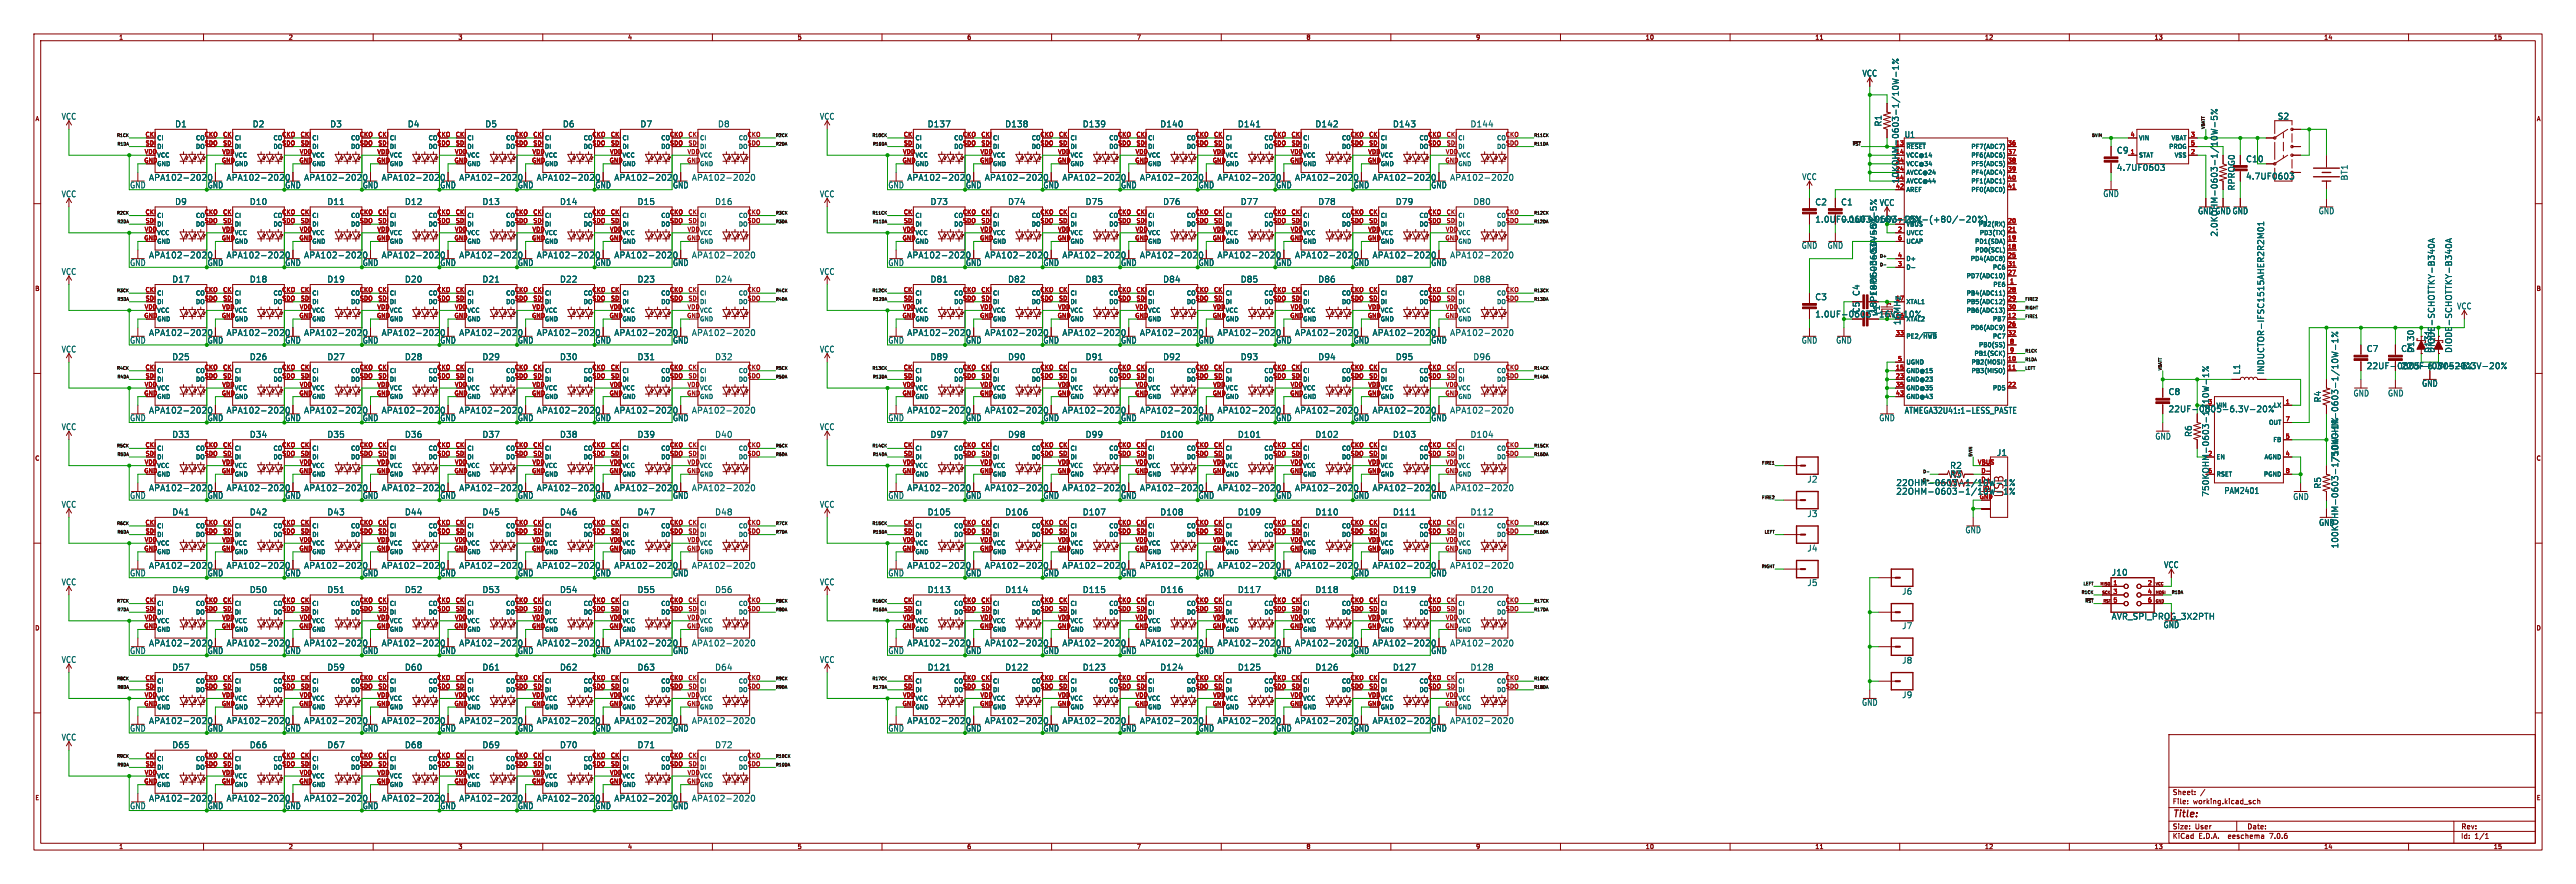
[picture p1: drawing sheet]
<svg xmlns="http://www.w3.org/2000/svg" width="759mm" height="260mm" viewBox="0 0 759 260" stroke-linecap="round" stroke-linejoin="round" font-family="sans-serif">
<defs><g id="words">
<text font-size="3.5" fill="#006464" x="591" y="146.7" transform="rotate(-90 591 146.7)">USB</text>
<text font-size="2.8" fill="#840000" x="640.4" y="241.3">Title:</text>
<g font-size="2.5" fill="#006464">
<text x="548.9" y="22.8">VCC</text>
<text x="18.1" y="35.5">VCC</text>
<text x="241.6" y="35.5">VCC</text>
<text x="671.4" y="35.4">S2</text>
<text x="51.6" y="37.7">D1</text>
<text x="74.4" y="37.7">D2</text>
<text x="97.3" y="37.7">D3</text>
<text x="120.1" y="37.7">D4</text>
<text x="143" y="37.7">D5</text>
<text x="165.9" y="37.7">D6</text>
<text x="188.7" y="37.7">D7</text>
<text x="211.6" y="37.7">D8</text>
<text x="273.4" y="37.7">D137</text>
<text x="296.2" y="37.7">D138</text>
<text x="319.1" y="37.7">D139</text>
<text x="342" y="37.7">D140</text>
<text x="364.8" y="37.7">D141</text>
<text x="387.7" y="37.7">D142</text>
<text x="410.5" y="37.7">D143</text>
<text x="433.4" y="37.7">D144</text>
<text x="554.8" y="37.3" transform="rotate(-90 554.8 37.3)">R1</text>
<text x="561.4" y="40.8">U1</text>
<text x="623.9" y="45.4">C9</text>
<text x="662" y="48">C10</text>
<text x="43.8" y="53.4">APA102-2020</text>
<text x="66.7" y="53.4">APA102-2020</text>
<text x="89.6" y="53.4">APA102-2020</text>
<text x="112.4" y="53.4">APA102-2020</text>
<text x="135.3" y="53.4">APA102-2020</text>
<text x="158.1" y="53.4">APA102-2020</text>
<text x="181" y="53.4">APA102-2020</text>
<text x="203.9" y="53.4">APA102-2020</text>
<text x="267.4" y="53.4">APA102-2020</text>
<text x="290.2" y="53.4">APA102-2020</text>
<text x="313.1" y="53.4">APA102-2020</text>
<text x="335.9" y="53.4">APA102-2020</text>
<text x="358.8" y="53.4">APA102-2020</text>
<text x="381.7" y="53.4">APA102-2020</text>
<text x="404.5" y="53.4">APA102-2020</text>
<text x="427.4" y="53.4">APA102-2020</text>
<text x="531.2" y="53.2">VCC</text>
<text x="623.9" y="50.5">4.7UF0603</text>
<text x="662" y="53.1">4.7UF0603</text>
<text x="692.2" y="53.3" transform="rotate(-90 692.2 53.3)">BT1</text>
<text x="18.1" y="58.3">VCC</text>
<text x="38.3" y="55.7">GND</text>
<text x="198.3" y="55.7">GND</text>
<text x="241.6" y="58.3">VCC</text>
<text x="261.8" y="55.7">GND</text>
<text x="421.8" y="55.7">GND</text>
<text x="559.9" y="54.1" transform="rotate(-90 559.9 54.1)">10KOHM-0603-1/10W-1%</text>
<text x="619.9" y="58.2">GND</text>
<text x="659" y="56.2" transform="rotate(-90 659 56.2)">RPROG0</text>
<text x="51.6" y="60.6">D9</text>
<text x="73.6" y="60.6">D10</text>
<text x="96.4" y="60.6">D11</text>
<text x="119.3" y="60.6">D12</text>
<text x="142.1" y="60.6">D13</text>
<text x="165" y="60.6">D14</text>
<text x="187.9" y="60.6">D15</text>
<text x="210.7" y="60.6">D16</text>
<text x="274.2" y="60.6">D73</text>
<text x="297.1" y="60.6">D74</text>
<text x="319.9" y="60.6">D75</text>
<text x="342.8" y="60.6">D76</text>
<text x="365.7" y="60.6">D77</text>
<text x="388.5" y="60.6">D78</text>
<text x="411.4" y="60.6">D79</text>
<text x="434.2" y="60.6">D80</text>
<text x="535" y="60.7">C2</text>
<text x="542.6" y="60.7">C1</text>
<text x="542.6" y="65.8">0.1UF-0603-25V-(+80/-20%)</text>
<text x="554" y="60.9">VCC</text>
<text x="647.9" y="63.3">GNDGNDGND</text>
<text x="683.4" y="63.3">GND</text>
<text x="653.9" y="69.8" transform="rotate(-90 653.9 69.8)">2.0KOHM-0603-1/10W-5%</text>
<text x="43.8" y="76.3">APA102-2020</text>
<text x="66.7" y="76.3">APA102-2020</text>
<text x="89.6" y="76.3">APA102-2020</text>
<text x="112.4" y="76.3">APA102-2020</text>
<text x="135.3" y="76.3">APA102-2020</text>
<text x="158.1" y="76.3">APA102-2020</text>
<text x="181" y="76.3">APA102-2020</text>
<text x="203.9" y="76.3">APA102-2020</text>
<text x="267.4" y="76.3">APA102-2020</text>
<text x="290.2" y="76.3">APA102-2020</text>
<text x="313.1" y="76.3">APA102-2020</text>
<text x="335.9" y="76.3">APA102-2020</text>
<text x="358.8" y="76.3">APA102-2020</text>
<text x="381.7" y="76.3">APA102-2020</text>
<text x="404.5" y="76.3">APA102-2020</text>
<text x="427.4" y="76.3">APA102-2020</text>
<text x="531" y="73.5">GND</text>
<text x="538.6" y="73.5">GND</text>
<text x="18.1" y="81.2">VCC</text>
<text x="38.3" y="78.5">GND</text>
<text x="50.7" y="83.4">D17</text>
<text x="73.6" y="83.4">D18</text>
<text x="96.4" y="83.4">D19</text>
<text x="119.3" y="83.4">D20</text>
<text x="142.1" y="83.4">D21</text>
<text x="165" y="83.4">D22</text>
<text x="187.9" y="83.4">D23</text>
<text x="198.3" y="78.5">GND</text>
<text x="210.7" y="83.4">D24</text>
<text x="241.6" y="81.2">VCC</text>
<text x="261.8" y="78.5">GND</text>
<text x="274.2" y="83.4">D81</text>
<text x="297.1" y="83.4">D82</text>
<text x="319.9" y="83.4">D83</text>
<text x="342.8" y="83.4">D84</text>
<text x="365.7" y="83.4">D85</text>
<text x="388.5" y="83.4">D86</text>
<text x="411.4" y="83.4">D87</text>
<text x="421.8" y="78.5">GND</text>
<text x="434.2" y="83.4">D88</text>
<text x="535" y="88.6">C3</text>
<text x="548.4" y="87.3" transform="rotate(-90 548.4 87.3)">C4</text>
<text x="548.4" y="92.4" transform="rotate(-90 548.4 92.4)">C5</text>
<text x="553.4" y="92.4" transform="rotate(-90 553.4 92.4)">18PF-0603-50V-5%</text>
<text x="554.3" y="93.1" transform="rotate(-90 554.3 93.1)">Y1</text>
<text x="560.4" y="95.9" transform="rotate(-90 560.4 95.9)">16MHz</text>
<text x="724.2" y="91.3">VCC</text>
<text x="38.3" y="101.4">GND</text>
<text x="43.8" y="99.2">APA102-2020</text>
<text x="66.7" y="99.2">APA102-2020</text>
<text x="89.6" y="99.2">APA102-2020</text>
<text x="112.4" y="99.2">APA102-2020</text>
<text x="135.3" y="99.2">APA102-2020</text>
<text x="158.1" y="99.2">APA102-2020</text>
<text x="181" y="99.2">APA102-2020</text>
<text x="198.3" y="101.4">GND</text>
<text x="203.9" y="99.2">APA102-2020</text>
<text x="261.8" y="101.4">GND</text>
<text x="267.4" y="99.2">APA102-2020</text>
<text x="290.2" y="99.2">APA102-2020</text>
<text x="313.1" y="99.2">APA102-2020</text>
<text x="335.9" y="99.2">APA102-2020</text>
<text x="358.8" y="99.2">APA102-2020</text>
<text x="381.7" y="99.2">APA102-2020</text>
<text x="404.5" y="99.2">APA102-2020</text>
<text x="421.8" y="101.4">GND</text>
<text x="427.4" y="99.2">APA102-2020</text>
<text x="531" y="101.4">GND</text>
<text x="541.2" y="101.4">GND</text>
<text x="18.1" y="104">VCC</text>
<text x="50.7" y="106.3">D25</text>
<text x="73.6" y="106.3">D26</text>
<text x="96.4" y="106.3">D27</text>
<text x="119.3" y="106.3">D28</text>
<text x="142.1" y="106.3">D29</text>
<text x="165" y="106.3">D30</text>
<text x="187.9" y="106.3">D31</text>
<text x="210.7" y="106.3">D32</text>
<text x="241.6" y="104">VCC</text>
<text x="274.2" y="106.3">D89</text>
<text x="297.1" y="106.3">D90</text>
<text x="319.9" y="106.3">D91</text>
<text x="342.8" y="106.3">D92</text>
<text x="365.7" y="106.3">D93</text>
<text x="388.5" y="106.3">D94</text>
<text x="411.4" y="106.3">D95</text>
<text x="434.2" y="106.3">D96</text>
<text x="697.6" y="103.9">C7</text>
<text x="707.7" y="103.9">C6</text>
<text x="711.8" y="104" transform="rotate(-90 711.8 104)">D130</text>
<text x="716.9" y="104" transform="rotate(-90 716.9 104)">D131</text>
<text x="717.9" y="104" transform="rotate(-90 717.9 104)">DIODE-SCHOTTKY-B340A</text>
<text x="723" y="104" transform="rotate(-90 723 104)">DIODE-SCHOTTKY-B340A</text>
<text x="660.5" y="110.4" transform="rotate(-90 660.5 110.4)">L1</text>
<text x="667.6" y="110.4" transform="rotate(-90 667.6 110.4)">INDUCTOR-IFSC1515AHER2R2M01</text>
<text x="707.7" y="108.9">22UF-0805-6.3V-20%</text>
<text x="639.2" y="116.6">C8</text>
<text x="684.4" y="118.6" transform="rotate(-90 684.4 118.6)">R4</text>
<text x="693.7" y="117">GND</text>
<text x="703.8" y="117">GND</text>
<text x="713.9" y="114.1">GND</text>
<text x="38.3" y="124.3">GND</text>
<text x="43.8" y="122">APA102-2020</text>
<text x="66.7" y="122">APA102-2020</text>
<text x="89.6" y="122">APA102-2020</text>
<text x="112.4" y="122">APA102-2020</text>
<text x="135.3" y="122">APA102-2020</text>
<text x="158.1" y="122">APA102-2020</text>
<text x="181" y="122">APA102-2020</text>
<text x="198.3" y="124.3">GND</text>
<text x="203.9" y="122">APA102-2020</text>
<text x="261.8" y="124.3">GND</text>
<text x="267.4" y="122">APA102-2020</text>
<text x="290.2" y="122">APA102-2020</text>
<text x="313.1" y="122">APA102-2020</text>
<text x="335.9" y="122">APA102-2020</text>
<text x="358.8" y="122">APA102-2020</text>
<text x="381.7" y="122">APA102-2020</text>
<text x="404.5" y="122">APA102-2020</text>
<text x="421.8" y="124.3">GND</text>
<text x="427.4" y="122">APA102-2020</text>
<text x="553.9" y="124.3">GND</text>
<text x="561.4" y="122.1">ATMEGA32U41:1-LESS_PASTE</text>
<text x="639.2" y="121.6">22UF-0805-6.3V-20%</text>
<text x="18.1" y="126.9">VCC</text>
<text x="50.7" y="129.1">D33</text>
<text x="73.6" y="129.1">D34</text>
<text x="96.4" y="129.1">D35</text>
<text x="119.3" y="129.1">D36</text>
<text x="142.1" y="129.1">D37</text>
<text x="165" y="129.1">D38</text>
<text x="187.9" y="129.1">D39</text>
<text x="210.7" y="129.1">D40</text>
<text x="241.6" y="126.9">VCC</text>
<text x="274.2" y="129.1">D97</text>
<text x="297.1" y="129.1">D98</text>
<text x="319.9" y="129.1">D99</text>
<text x="342" y="129.1">D100</text>
<text x="364.8" y="129.1">D101</text>
<text x="387.7" y="129.1">D102</text>
<text x="410.5" y="129.1">D103</text>
<text x="433.4" y="129.1">D104</text>
<text x="635.3" y="129.7">GND</text>
<text x="646.3" y="128.8" transform="rotate(-90 646.3 128.8)">R6</text>
<text x="588.6" y="134.5">J1</text>
<text x="689.5" y="136.2" transform="rotate(-90 689.5 136.2)">750KOHM-0603-1/10W-1%</text>
<text x="532.7" y="142.3">J2</text>
<text x="558.9" y="143.4">22OHM-0603-1/10W-1%</text>
<text x="574.8" y="140.8">R3</text>
<text x="574.8" y="138.3">R2</text>
<text x="18.1" y="149.8">VCC</text>
<text x="38.3" y="147.1">GND</text>
<text x="43.8" y="144.9">APA102-2020</text>
<text x="66.7" y="144.9">APA102-2020</text>
<text x="89.6" y="144.9">APA102-2020</text>
<text x="112.4" y="144.9">APA102-2020</text>
<text x="135.3" y="144.9">APA102-2020</text>
<text x="158.1" y="144.9">APA102-2020</text>
<text x="181" y="144.9">APA102-2020</text>
<text x="198.3" y="147.1">GND</text>
<text x="203.9" y="144.9">APA102-2020</text>
<text x="241.6" y="149.8">VCC</text>
<text x="261.8" y="147.1">GND</text>
<text x="267.4" y="144.9">APA102-2020</text>
<text x="290.2" y="144.9">APA102-2020</text>
<text x="313.1" y="144.9">APA102-2020</text>
<text x="335.9" y="144.9">APA102-2020</text>
<text x="358.8" y="144.9">APA102-2020</text>
<text x="381.7" y="144.9">APA102-2020</text>
<text x="404.5" y="144.9">APA102-2020</text>
<text x="421.8" y="147.1">GND</text>
<text x="427.4" y="144.9">APA102-2020</text>
<text x="558.9" y="145.9">22OHM-0603-1/10W-1%</text>
<text x="651.4" y="146.4" transform="rotate(-90 651.4 146.4)">750KOHM-0603-1/10W-1%</text>
<text x="655.6" y="145.7">PAM2401</text>
<text x="675.9" y="147.5">GND</text>
<text x="684.4" y="144" transform="rotate(-90 684.4 144)">R5</text>
<text x="50.7" y="152">D41</text>
<text x="73.6" y="152">D42</text>
<text x="96.4" y="152">D43</text>
<text x="119.3" y="152">D44</text>
<text x="142.1" y="152">D45</text>
<text x="165" y="152">D46</text>
<text x="187.9" y="152">D47</text>
<text x="210.7" y="152">D48</text>
<text x="273.4" y="152">D105</text>
<text x="296.2" y="152">D106</text>
<text x="319.1" y="152">D107</text>
<text x="342" y="152">D108</text>
<text x="364.8" y="152">D109</text>
<text x="387.7" y="152">D110</text>
<text x="410.5" y="152">D111</text>
<text x="433.4" y="152">D112</text>
<text x="532.7" y="152.5">J3</text>
<text x="683.5" y="155.1">GND</text>
<text x="579.3" y="157.3">GND</text>
<text x="689.5" y="161.6" transform="rotate(-90 689.5 161.6)">100KOHM-0603-1/10W-1%</text>
<text x="43.8" y="167.7">APA102-2020</text>
<text x="66.7" y="167.7">APA102-2020</text>
<text x="89.6" y="167.7">APA102-2020</text>
<text x="112.4" y="167.7">APA102-2020</text>
<text x="135.3" y="167.7">APA102-2020</text>
<text x="158.1" y="167.7">APA102-2020</text>
<text x="181" y="167.7">APA102-2020</text>
<text x="203.9" y="167.7">APA102-2020</text>
<text x="267.4" y="167.7">APA102-2020</text>
<text x="290.2" y="167.7">APA102-2020</text>
<text x="313.1" y="167.7">APA102-2020</text>
<text x="335.9" y="167.7">APA102-2020</text>
<text x="358.8" y="167.7">APA102-2020</text>
<text x="381.7" y="167.7">APA102-2020</text>
<text x="404.5" y="167.7">APA102-2020</text>
<text x="427.4" y="167.7">APA102-2020</text>
<text x="532.7" y="162.7">J4</text>
<text x="637.8" y="167.5">VCC</text>
<text x="18.1" y="172.6">VCC</text>
<text x="38.3" y="170">GND</text>
<text x="198.3" y="170">GND</text>
<text x="241.6" y="172.6">VCC</text>
<text x="261.8" y="170">GND</text>
<text x="421.8" y="170">GND</text>
<text x="532.7" y="172.8">J5</text>
<text x="622.4" y="169.8">J10</text>
<text x="50.7" y="174.9">D49</text>
<text x="73.6" y="174.9">D50</text>
<text x="96.4" y="174.9">D51</text>
<text x="119.3" y="174.9">D52</text>
<text x="142.1" y="174.9">D53</text>
<text x="165" y="174.9">D54</text>
<text x="187.9" y="174.9">D55</text>
<text x="210.7" y="174.9">D56</text>
<text x="273.4" y="174.9">D113</text>
<text x="296.2" y="174.9">D114</text>
<text x="319.1" y="174.9">D115</text>
<text x="342" y="174.9">D116</text>
<text x="364.8" y="174.9">D117</text>
<text x="387.7" y="174.9">D118</text>
<text x="410.5" y="174.9">D119</text>
<text x="433.4" y="174.9">D120</text>
<text x="560.6" y="175.4">J6</text>
<text x="560.6" y="185.5">J7</text>
<text x="637.7" y="185.2">GND</text>
<text x="43.8" y="190.6">APA102-2020</text>
<text x="66.7" y="190.6">APA102-2020</text>
<text x="89.6" y="190.6">APA102-2020</text>
<text x="112.4" y="190.6">APA102-2020</text>
<text x="135.3" y="190.6">APA102-2020</text>
<text x="158.1" y="190.6">APA102-2020</text>
<text x="181" y="190.6">APA102-2020</text>
<text x="203.9" y="190.6">APA102-2020</text>
<text x="267.4" y="190.6">APA102-2020</text>
<text x="290.2" y="190.6">APA102-2020</text>
<text x="313.1" y="190.6">APA102-2020</text>
<text x="335.9" y="190.6">APA102-2020</text>
<text x="358.8" y="190.6">APA102-2020</text>
<text x="381.7" y="190.6">APA102-2020</text>
<text x="404.5" y="190.6">APA102-2020</text>
<text x="427.4" y="190.6">APA102-2020</text>
<text x="18.1" y="195.5">VCC</text>
<text x="38.3" y="192.8">GND</text>
<text x="50.7" y="197.7">D57</text>
<text x="73.6" y="197.7">D58</text>
<text x="96.4" y="197.7">D59</text>
<text x="119.3" y="197.7">D60</text>
<text x="142.1" y="197.7">D61</text>
<text x="165" y="197.7">D62</text>
<text x="187.9" y="197.7">D63</text>
<text x="198.3" y="192.8">GND</text>
<text x="210.7" y="197.7">D64</text>
<text x="241.6" y="195.5">VCC</text>
<text x="261.8" y="192.8">GND</text>
<text x="273.4" y="197.7">D121</text>
<text x="296.2" y="197.7">D122</text>
<text x="319.1" y="197.7">D123</text>
<text x="342" y="197.7">D124</text>
<text x="364.8" y="197.7">D125</text>
<text x="387.7" y="197.7">D126</text>
<text x="410.5" y="197.7">D127</text>
<text x="421.8" y="192.8">GND</text>
<text x="433.4" y="197.7">D128</text>
<text x="560.6" y="195.7">J8</text>
<text x="548.8" y="208.1">GND</text>
<text x="560.6" y="205.8">J9</text>
<text x="38.3" y="215.7">GND</text>
<text x="43.8" y="213.5">APA102-2020</text>
<text x="66.7" y="213.5">APA102-2020</text>
<text x="89.6" y="213.5">APA102-2020</text>
<text x="112.4" y="213.5">APA102-2020</text>
<text x="135.3" y="213.5">APA102-2020</text>
<text x="158.1" y="213.5">APA102-2020</text>
<text x="181" y="213.5">APA102-2020</text>
<text x="198.3" y="215.7">GND</text>
<text x="203.9" y="213.5">APA102-2020</text>
<text x="261.8" y="215.7">GND</text>
<text x="267.4" y="213.5">APA102-2020</text>
<text x="290.2" y="213.5">APA102-2020</text>
<text x="313.1" y="213.5">APA102-2020</text>
<text x="335.9" y="213.5">APA102-2020</text>
<text x="358.8" y="213.5">APA102-2020</text>
<text x="381.7" y="213.5">APA102-2020</text>
<text x="404.5" y="213.5">APA102-2020</text>
<text x="421.8" y="215.7">GND</text>
<text x="427.4" y="213.5">APA102-2020</text>
<text x="18.1" y="218.3">VCC</text>
<text x="50.7" y="220.6">D65</text>
<text x="73.6" y="220.6">D66</text>
<text x="96.4" y="220.6">D67</text>
<text x="119.3" y="220.6">D68</text>
<text x="142.1" y="220.6">D69</text>
<text x="165" y="220.6">D70</text>
<text x="187.9" y="220.6">D71</text>
<text x="210.7" y="220.6">D72</text>
<text x="38.3" y="238.6">GND</text>
<text x="43.8" y="236.3">APA102-2020</text>
<text x="66.7" y="236.3">APA102-2020</text>
<text x="89.6" y="236.3">APA102-2020</text>
<text x="112.4" y="236.3">APA102-2020</text>
<text x="135.3" y="236.3">APA102-2020</text>
<text x="158.1" y="236.3">APA102-2020</text>
<text x="181" y="236.3">APA102-2020</text>
<text x="198.3" y="238.6">GND</text>
<text x="203.9" y="236.3">APA102-2020</text>
</g>
<g font-size="2.5" fill="#009600">
<text x="61.1" y="55.7">GND</text>
<text x="84" y="55.7">GND</text>
<text x="106.8" y="55.7">GND</text>
<text x="129.7" y="55.7">GND</text>
<text x="152.6" y="55.7">GND</text>
<text x="175.4" y="55.7">GND</text>
<text x="284.6" y="55.7">GND</text>
<text x="307.5" y="55.7">GND</text>
<text x="330.4" y="55.7">GND</text>
<text x="353.2" y="55.7">GND</text>
<text x="376.1" y="55.7">GND</text>
<text x="398.9" y="55.7">GND</text>
<text x="535" y="65.8">1.0UF-0603-16V-10%</text>
<text x="61.1" y="78.5">GND</text>
<text x="84" y="78.5">GND</text>
<text x="106.8" y="78.5">GND</text>
<text x="129.7" y="78.5">GND</text>
<text x="152.6" y="78.5">GND</text>
<text x="175.4" y="78.5">GND</text>
<text x="284.6" y="78.5">GND</text>
<text x="307.5" y="78.5">GND</text>
<text x="330.4" y="78.5">GND</text>
<text x="353.2" y="78.5">GND</text>
<text x="376.1" y="78.5">GND</text>
<text x="398.9" y="78.5">GND</text>
<text x="535" y="93.7">1.0UF-0603-16V-10%</text>
<text x="61.1" y="101.4">GND</text>
<text x="84" y="101.4">GND</text>
<text x="106.8" y="101.4">GND</text>
<text x="129.7" y="101.4">GND</text>
<text x="152.6" y="101.4">GND</text>
<text x="175.4" y="101.4">GND</text>
<text x="284.6" y="101.4">GND</text>
<text x="307.5" y="101.4">GND</text>
<text x="330.4" y="101.4">GND</text>
<text x="353.2" y="101.4">GND</text>
<text x="376.1" y="101.4">GND</text>
<text x="398.9" y="101.4">GND</text>
<text x="61.1" y="124.3">GND</text>
<text x="84" y="124.3">GND</text>
<text x="106.8" y="124.3">GND</text>
<text x="129.7" y="124.3">GND</text>
<text x="152.6" y="124.3">GND</text>
<text x="175.4" y="124.3">GND</text>
<text x="284.6" y="124.3">GND</text>
<text x="307.5" y="124.3">GND</text>
<text x="330.4" y="124.3">GND</text>
<text x="353.2" y="124.3">GND</text>
<text x="376.1" y="124.3">GND</text>
<text x="398.9" y="124.3">GND</text>
<text x="61.1" y="147.1">GND</text>
<text x="84" y="147.1">GND</text>
<text x="106.8" y="147.1">GND</text>
<text x="129.7" y="147.1">GND</text>
<text x="152.6" y="147.1">GND</text>
<text x="175.4" y="147.1">GND</text>
<text x="284.6" y="147.1">GND</text>
<text x="307.5" y="147.1">GND</text>
<text x="330.4" y="147.1">GND</text>
<text x="353.2" y="147.1">GND</text>
<text x="376.1" y="147.1">GND</text>
<text x="398.9" y="147.1">GND</text>
<text x="61.1" y="170">GND</text>
<text x="84" y="170">GND</text>
<text x="106.8" y="170">GND</text>
<text x="129.7" y="170">GND</text>
<text x="152.6" y="170">GND</text>
<text x="175.4" y="170">GND</text>
<text x="284.6" y="170">GND</text>
<text x="307.5" y="170">GND</text>
<text x="330.4" y="170">GND</text>
<text x="353.2" y="170">GND</text>
<text x="376.1" y="170">GND</text>
<text x="398.9" y="170">GND</text>
<text x="61.1" y="192.8">GND</text>
<text x="84" y="192.8">GND</text>
<text x="106.8" y="192.8">GND</text>
<text x="129.7" y="192.8">GND</text>
<text x="152.6" y="192.8">GND</text>
<text x="175.4" y="192.8">GND</text>
<text x="284.6" y="192.8">GND</text>
<text x="307.5" y="192.8">GND</text>
<text x="330.4" y="192.8">GND</text>
<text x="353.2" y="192.8">GND</text>
<text x="376.1" y="192.8">GND</text>
<text x="398.9" y="192.8">GND</text>
<text x="61.1" y="215.7">GND</text>
<text x="84" y="215.7">GND</text>
<text x="106.8" y="215.7">GND</text>
<text x="129.7" y="215.7">GND</text>
<text x="152.6" y="215.7">GND</text>
<text x="175.4" y="215.7">GND</text>
<text x="284.6" y="215.7">GND</text>
<text x="307.5" y="215.7">GND</text>
<text x="330.4" y="215.7">GND</text>
<text x="353.2" y="215.7">GND</text>
<text x="376.1" y="215.7">GND</text>
<text x="398.9" y="215.7">GND</text>
<text x="61.1" y="238.6">GND</text>
<text x="84" y="238.6">GND</text>
<text x="106.8" y="238.6">GND</text>
<text x="129.7" y="238.6">GND</text>
<text x="152.6" y="238.6">GND</text>
<text x="175.4" y="238.6">GND</text>
</g>
<g font-size="2.5" fill="#840000">
<text x="697.6" y="108.9">22UF-0805-6.3V-20%</text>
<text x="622.4" y="182.7">AVR_SPI_PROG_3X2PTH</text>
</g>
<g font-size="2.1" fill="#840000">
<text x="640.4" y="237.1">File:</text>
<text x="640.4" y="234.4">Sheet:</text>
<text x="646.4" y="237.1">working.kicad_sch</text>
<text x="640.4" y="244.5">Size:</text>
<text x="647" y="244.5">User</text>
<text x="662.4" y="244.5">Date:</text>
<text x="725.4" y="244.7">Rev:</text>
<text x="640.4" y="247.3">KiCad</text>
<text x="648.1" y="247.3">E.D.A.</text>
<text x="657" y="247.3">eeschema</text>
<text x="669.3" y="247.3">7.0.6</text>
<text x="725.4" y="247.3">Id:</text>
<text x="729.4" y="247.3">1/1</text>
</g>
<g font-size="1.8" fill="#840000">
<text x="35" y="11.9">1</text>
<text x="85" y="11.9">2</text>
<text x="135" y="11.9">3</text>
<text x="185" y="11.9">4</text>
<text x="235" y="11.9">5</text>
<text x="285" y="11.9">6</text>
<text x="335" y="11.9">7</text>
<text x="385" y="11.9">8</text>
<text x="435" y="11.9">9</text>
<text x="485" y="11.9">10</text>
<text x="535" y="11.9">11</text>
<text x="585" y="11.9">12</text>
<text x="635" y="11.9">13</text>
<text x="685" y="11.9">14</text>
<text x="735" y="11.9">15</text>
<text x="10.3" y="35.9">A</text>
<text x="747.7" y="35.9">A</text>
<text x="10.3" y="85.9">B</text>
<text x="747.6" y="85.9">B</text>
<text x="10.3" y="135.9">C</text>
<text x="747.6" y="135.9">C</text>
<text x="10.3" y="185.9">D</text>
<text x="747.6" y="185.9">D</text>
<text x="10.3" y="235.9">E</text>
<text x="747.7" y="235.9">E</text>
<text x="35" y="250.3">1</text>
<text x="85" y="250.3">2</text>
<text x="135" y="250.3">3</text>
<text x="185" y="250.3">4</text>
<text x="235" y="250.3">5</text>
<text x="285" y="250.3">6</text>
<text x="335" y="250.3">7</text>
<text x="385" y="250.3">8</text>
<text x="435" y="250.3">9</text>
<text x="485" y="250.3">10</text>
<text x="535" y="250.3">11</text>
<text x="585" y="250.3">12</text>
<text x="635" y="250.3">13</text>
<text x="685" y="250.3">14</text>
<text x="735" y="250.3">15</text>
</g>
<g font-size="1.8" fill="#a90000">
<text x="42.8" y="40.4">CKI</text>
<text x="57.6" y="41.5">CO</text>
<text x="60.2" y="40.4">CKO</text>
<text x="65.6" y="40.4">CKI</text>
<text x="80.5" y="41.5">CO</text>
<text x="83.1" y="40.4">CKO</text>
<text x="88.5" y="40.4">CKI</text>
<text x="103.4" y="41.5">CO</text>
<text x="105.9" y="40.4">CKO</text>
<text x="111.4" y="40.4">CKI</text>
<text x="126.2" y="41.5">CO</text>
<text x="128.8" y="40.4">CKO</text>
<text x="134.2" y="40.4">CKI</text>
<text x="149.1" y="41.5">CO</text>
<text x="151.6" y="40.4">CKO</text>
<text x="157.1" y="40.4">CKI</text>
<text x="171.9" y="41.5">CO</text>
<text x="174.5" y="40.4">CKO</text>
<text x="179.9" y="40.4">CKI</text>
<text x="194.8" y="41.5">CO</text>
<text x="197.4" y="40.4">CKO</text>
<text x="202.8" y="40.4">CKI</text>
<text x="217.7" y="41.5">CO</text>
<text x="220.2" y="40.4">CKO</text>
<text x="266.3" y="40.4">CKI</text>
<text x="281.2" y="41.5">CO</text>
<text x="283.7" y="40.4">CKO</text>
<text x="289.2" y="40.4">CKI</text>
<text x="304" y="41.5">CO</text>
<text x="306.6" y="40.4">CKO</text>
<text x="312" y="40.4">CKI</text>
<text x="326.9" y="41.5">CO</text>
<text x="329.4" y="40.4">CKO</text>
<text x="334.9" y="40.4">CKI</text>
<text x="349.7" y="41.5">CO</text>
<text x="352.3" y="40.4">CKO</text>
<text x="357.7" y="40.4">CKI</text>
<text x="372.6" y="41.5">CO</text>
<text x="375.2" y="40.4">CKO</text>
<text x="380.6" y="40.4">CKI</text>
<text x="395.5" y="41.5">CO</text>
<text x="398" y="40.4">CKO</text>
<text x="403.5" y="40.4">CKI</text>
<text x="418.3" y="41.5">CO</text>
<text x="420.9" y="40.4">CKO</text>
<text x="426.3" y="40.4">CKI</text>
<text x="441.2" y="41.5">CO</text>
<text x="443.7" y="40.4">CKO</text>
<text x="627.9" y="40.4">4</text>
<text x="645.7" y="40.4">3</text>
<text x="42.5" y="45.5">VDD</text>
<text x="42.8" y="42.9">SDI</text>
<text x="46.2" y="44">DI</text>
<text x="57.6" y="44">DO</text>
<text x="60.2" y="42.9">SDO</text>
<text x="65.4" y="45.5">VDD</text>
<text x="65.7" y="42.9">SDI</text>
<text x="69.1" y="44">DI</text>
<text x="80.5" y="44">DO</text>
<text x="83.1" y="42.9">SDO</text>
<text x="88.3" y="45.5">VDD</text>
<text x="88.5" y="42.9">SDI</text>
<text x="91.9" y="44">DI</text>
<text x="103.4" y="44">DO</text>
<text x="105.9" y="42.9">SDO</text>
<text x="111.1" y="45.5">VDD</text>
<text x="111.4" y="42.9">SDI</text>
<text x="114.8" y="44">DI</text>
<text x="126.2" y="44">DO</text>
<text x="128.8" y="42.9">SDO</text>
<text x="134" y="45.5">VDD</text>
<text x="134.2" y="42.9">SDI</text>
<text x="137.7" y="44">DI</text>
<text x="149.1" y="44">DO</text>
<text x="151.7" y="42.9">SDO</text>
<text x="156.8" y="45.5">VDD</text>
<text x="157.1" y="42.9">SDI</text>
<text x="160.5" y="44">DI</text>
<text x="171.9" y="44">DO</text>
<text x="174.5" y="42.9">SDO</text>
<text x="179.7" y="45.5">VDD</text>
<text x="180" y="42.9">SDI</text>
<text x="183.4" y="44">DI</text>
<text x="194.8" y="44">DO</text>
<text x="197.4" y="42.9">SDO</text>
<text x="202.6" y="45.5">VDD</text>
<text x="202.8" y="42.9">SDI</text>
<text x="206.2" y="44">DI</text>
<text x="217.7" y="44">DO</text>
<text x="220.2" y="42.9">SDO</text>
<text x="266.1" y="45.5">VDD</text>
<text x="266.3" y="42.9">SDI</text>
<text x="269.7" y="44">DI</text>
<text x="281.2" y="44">DO</text>
<text x="283.7" y="42.9">SDO</text>
<text x="288.9" y="45.5">VDD</text>
<text x="289.2" y="42.9">SDI</text>
<text x="292.6" y="44">DI</text>
<text x="304" y="44">DO</text>
<text x="306.6" y="42.9">SDO</text>
<text x="311.8" y="45.5">VDD</text>
<text x="312" y="42.9">SDI</text>
<text x="315.5" y="44">DI</text>
<text x="326.9" y="44">DO</text>
<text x="329.5" y="42.9">SDO</text>
<text x="334.6" y="45.5">VDD</text>
<text x="334.9" y="42.9">SDI</text>
<text x="338.3" y="44">DI</text>
<text x="349.7" y="44">DO</text>
<text x="352.3" y="42.9">SDO</text>
<text x="357.5" y="45.5">VDD</text>
<text x="357.8" y="42.9">SDI</text>
<text x="361.2" y="44">DI</text>
<text x="372.6" y="44">DO</text>
<text x="375.2" y="42.9">SDO</text>
<text x="380.4" y="45.5">VDD</text>
<text x="380.6" y="42.9">SDI</text>
<text x="384" y="44">DI</text>
<text x="395.5" y="44">DO</text>
<text x="398" y="42.9">SDO</text>
<text x="403.2" y="45.5">VDD</text>
<text x="403.5" y="42.9">SDI</text>
<text x="406.9" y="44">DI</text>
<text x="418.3" y="44">DO</text>
<text x="420.9" y="42.9">SDO</text>
<text x="426.1" y="45.5">VDD</text>
<text x="426.3" y="42.9">SDI</text>
<text x="429.8" y="44">DI</text>
<text x="441.2" y="44">DO</text>
<text x="443.8" y="42.9">SDO</text>
<text x="558.8" y="45.5">14</text>
<text x="591.8" y="42.9">36</text>
<text x="591.8" y="45.5">37</text>
<text x="627.9" y="45.5">1</text>
<text x="645.7" y="45.5">2</text>
<text x="645.7" y="42.9">5</text>
<text x="42.4" y="48">GND</text>
<text x="65.3" y="48">GND</text>
<text x="88.1" y="48">GND</text>
<text x="91.9" y="49.1">GND</text>
<text x="111" y="48">GND</text>
<text x="133.9" y="48">GND</text>
<text x="156.7" y="48">GND</text>
<text x="179.6" y="48">GND</text>
<text x="183.4" y="49.1">GND</text>
<text x="202.4" y="48">GND</text>
<text x="265.9" y="48">GND</text>
<text x="288.8" y="48">GND</text>
<text x="292.6" y="49.1">GND</text>
<text x="311.7" y="48">GND</text>
<text x="334.5" y="48">GND</text>
<text x="357.4" y="48">GND</text>
<text x="361.2" y="49.1">GND</text>
<text x="380.2" y="48">GND</text>
<text x="403.1" y="48">GND</text>
<text x="426" y="48">GND</text>
<text x="591.8" y="48">38</text>
<text x="591.8" y="50.5">39</text>
<text x="591.8" y="53.1">40</text>
<text x="558.8" y="55.6">42</text>
<text x="591.8" y="55.6">41</text>
<text x="42.8" y="63.2">CKI</text>
<text x="42.8" y="65.8">SDI</text>
<text x="57.6" y="64.4">CO</text>
<text x="60.2" y="63.2">CKO</text>
<text x="60.2" y="65.8">SDO</text>
<text x="65.6" y="63.2">CKI</text>
<text x="65.7" y="65.8">SDI</text>
<text x="80.5" y="64.4">CO</text>
<text x="83.1" y="63.2">CKO</text>
<text x="83.1" y="65.8">SDO</text>
<text x="88.5" y="63.2">CKI</text>
<text x="88.5" y="65.8">SDI</text>
<text x="103.4" y="64.4">CO</text>
<text x="105.9" y="63.2">CKO</text>
<text x="105.9" y="65.8">SDO</text>
<text x="111.4" y="63.2">CKI</text>
<text x="111.4" y="65.8">SDI</text>
<text x="126.2" y="64.4">CO</text>
<text x="128.8" y="63.2">CKO</text>
<text x="128.8" y="65.8">SDO</text>
<text x="134.2" y="63.2">CKI</text>
<text x="134.2" y="65.8">SDI</text>
<text x="149.1" y="64.4">CO</text>
<text x="151.6" y="63.2">CKO</text>
<text x="151.7" y="65.8">SDO</text>
<text x="157.1" y="63.2">CKI</text>
<text x="157.1" y="65.8">SDI</text>
<text x="171.9" y="64.4">CO</text>
<text x="174.5" y="63.2">CKO</text>
<text x="174.5" y="65.8">SDO</text>
<text x="179.9" y="63.2">CKI</text>
<text x="180" y="65.8">SDI</text>
<text x="194.8" y="64.4">CO</text>
<text x="197.4" y="63.2">CKO</text>
<text x="197.4" y="65.8">SDO</text>
<text x="202.8" y="63.2">CKI</text>
<text x="202.8" y="65.8">SDI</text>
<text x="217.7" y="64.4">CO</text>
<text x="220.2" y="63.2">CKO</text>
<text x="220.2" y="65.8">SDO</text>
<text x="266.3" y="63.2">CKI</text>
<text x="266.3" y="65.8">SDI</text>
<text x="281.2" y="64.4">CO</text>
<text x="283.7" y="63.2">CKO</text>
<text x="283.7" y="65.8">SDO</text>
<text x="289.2" y="63.2">CKI</text>
<text x="289.2" y="65.8">SDI</text>
<text x="304" y="64.4">CO</text>
<text x="306.6" y="63.2">CKO</text>
<text x="306.6" y="65.8">SDO</text>
<text x="312" y="63.2">CKI</text>
<text x="312" y="65.8">SDI</text>
<text x="326.9" y="64.4">CO</text>
<text x="329.4" y="63.2">CKO</text>
<text x="329.5" y="65.8">SDO</text>
<text x="334.9" y="63.2">CKI</text>
<text x="334.9" y="65.8">SDI</text>
<text x="349.7" y="64.4">CO</text>
<text x="352.3" y="63.2">CKO</text>
<text x="352.3" y="65.8">SDO</text>
<text x="357.7" y="63.2">CKI</text>
<text x="357.8" y="65.8">SDI</text>
<text x="372.6" y="64.4">CO</text>
<text x="375.2" y="63.2">CKO</text>
<text x="375.2" y="65.8">SDO</text>
<text x="380.6" y="63.2">CKI</text>
<text x="380.6" y="65.8">SDI</text>
<text x="395.5" y="64.4">CO</text>
<text x="398" y="63.2">CKO</text>
<text x="398" y="65.8">SDO</text>
<text x="403.5" y="63.2">CKI</text>
<text x="403.5" y="65.8">SDI</text>
<text x="418.3" y="64.4">CO</text>
<text x="420.9" y="63.2">CKO</text>
<text x="420.9" y="65.8">SDO</text>
<text x="426.3" y="63.2">CKI</text>
<text x="426.3" y="65.8">SDI</text>
<text x="441.2" y="64.4">CO</text>
<text x="443.7" y="63.2">CKO</text>
<text x="443.8" y="65.8">SDO</text>
<text x="591.8" y="65.8">20</text>
<text x="42.4" y="70.9">GND</text>
<text x="42.5" y="68.3">VDD</text>
<text x="46.2" y="66.9">DI</text>
<text x="57.6" y="66.9">DO</text>
<text x="65.3" y="70.9">GND</text>
<text x="65.4" y="68.3">VDD</text>
<text x="69.1" y="66.9">DI</text>
<text x="80.5" y="66.9">DO</text>
<text x="88.1" y="70.9">GND</text>
<text x="88.3" y="68.3">VDD</text>
<text x="91.9" y="72">GND</text>
<text x="91.9" y="66.9">DI</text>
<text x="103.4" y="66.9">DO</text>
<text x="111" y="70.9">GND</text>
<text x="111.1" y="68.3">VDD</text>
<text x="114.8" y="66.9">DI</text>
<text x="126.2" y="66.9">DO</text>
<text x="133.9" y="70.9">GND</text>
<text x="134" y="68.3">VDD</text>
<text x="137.7" y="66.9">DI</text>
<text x="149.1" y="66.9">DO</text>
<text x="156.7" y="70.9">GND</text>
<text x="156.8" y="68.3">VDD</text>
<text x="160.5" y="66.9">DI</text>
<text x="171.9" y="66.9">DO</text>
<text x="179.6" y="70.9">GND</text>
<text x="179.7" y="68.3">VDD</text>
<text x="183.4" y="72">GND</text>
<text x="183.4" y="66.9">DI</text>
<text x="194.8" y="66.9">DO</text>
<text x="202.4" y="70.9">GND</text>
<text x="202.6" y="68.3">VDD</text>
<text x="206.2" y="66.9">DI</text>
<text x="217.7" y="66.9">DO</text>
<text x="265.9" y="70.9">GND</text>
<text x="266.1" y="68.3">VDD</text>
<text x="269.7" y="66.9">DI</text>
<text x="281.2" y="66.9">DO</text>
<text x="288.8" y="70.9">GND</text>
<text x="288.9" y="68.3">VDD</text>
<text x="292.6" y="72">GND</text>
<text x="292.6" y="66.9">DI</text>
<text x="304" y="66.9">DO</text>
<text x="311.7" y="70.9">GND</text>
<text x="311.8" y="68.3">VDD</text>
<text x="315.5" y="66.9">DI</text>
<text x="326.9" y="66.9">DO</text>
<text x="334.5" y="70.9">GND</text>
<text x="334.6" y="68.3">VDD</text>
<text x="338.3" y="66.9">DI</text>
<text x="349.7" y="66.9">DO</text>
<text x="357.4" y="70.9">GND</text>
<text x="357.5" y="68.3">VDD</text>
<text x="361.2" y="72">GND</text>
<text x="361.2" y="66.9">DI</text>
<text x="372.6" y="66.9">DO</text>
<text x="380.2" y="70.9">GND</text>
<text x="380.4" y="68.3">VDD</text>
<text x="384" y="66.9">DI</text>
<text x="395.5" y="66.9">DO</text>
<text x="403.1" y="70.9">GND</text>
<text x="403.2" y="68.3">VDD</text>
<text x="406.9" y="66.9">DI</text>
<text x="418.3" y="66.9">DO</text>
<text x="426" y="70.9">GND</text>
<text x="426.1" y="68.3">VDD</text>
<text x="429.8" y="66.9">DI</text>
<text x="441.2" y="66.9">DO</text>
<text x="559.4" y="68.3">2</text>
<text x="559.4" y="70.9">6</text>
<text x="591.8" y="70.9">19</text>
<text x="591.8" y="68.3">21</text>
<text x="559.4" y="75.9">4</text>
<text x="591.8" y="73.4">18</text>
<text x="591.8" y="75.9">25</text>
<text x="559.4" y="78.5">3</text>
<text x="591.8" y="81">27</text>
<text x="591.8" y="78.5">31</text>
<text x="592.4" y="83.6">1</text>
<text x="42.8" y="86.1">CKI</text>
<text x="42.8" y="88.6">SDI</text>
<text x="46.2" y="89.8">DI</text>
<text x="57.6" y="87.2">CO</text>
<text x="57.6" y="89.8">DO</text>
<text x="60.2" y="86.1">CKO</text>
<text x="60.2" y="88.6">SDO</text>
<text x="65.6" y="86.1">CKI</text>
<text x="65.7" y="88.6">SDI</text>
<text x="69.1" y="89.8">DI</text>
<text x="80.5" y="87.2">CO</text>
<text x="80.5" y="89.8">DO</text>
<text x="83.1" y="86.1">CKO</text>
<text x="83.1" y="88.6">SDO</text>
<text x="88.5" y="86.1">CKI</text>
<text x="88.5" y="88.6">SDI</text>
<text x="91.9" y="89.8">DI</text>
<text x="103.4" y="87.2">CO</text>
<text x="103.4" y="89.8">DO</text>
<text x="105.9" y="86.1">CKO</text>
<text x="105.9" y="88.6">SDO</text>
<text x="111.4" y="86.1">CKI</text>
<text x="111.4" y="88.6">SDI</text>
<text x="114.8" y="89.8">DI</text>
<text x="126.2" y="87.2">CO</text>
<text x="126.2" y="89.8">DO</text>
<text x="128.8" y="86.1">CKO</text>
<text x="128.8" y="88.6">SDO</text>
<text x="134.2" y="86.1">CKI</text>
<text x="134.2" y="88.6">SDI</text>
<text x="137.7" y="89.8">DI</text>
<text x="149.1" y="87.2">CO</text>
<text x="149.1" y="89.8">DO</text>
<text x="151.6" y="86.1">CKO</text>
<text x="151.7" y="88.6">SDO</text>
<text x="157.1" y="86.1">CKI</text>
<text x="157.1" y="88.6">SDI</text>
<text x="160.5" y="89.8">DI</text>
<text x="171.9" y="87.2">CO</text>
<text x="171.9" y="89.8">DO</text>
<text x="174.5" y="86.1">CKO</text>
<text x="174.5" y="88.6">SDO</text>
<text x="179.9" y="86.1">CKI</text>
<text x="180" y="88.6">SDI</text>
<text x="183.4" y="89.8">DI</text>
<text x="194.8" y="87.2">CO</text>
<text x="194.8" y="89.8">DO</text>
<text x="197.4" y="86.1">CKO</text>
<text x="197.4" y="88.6">SDO</text>
<text x="202.8" y="86.1">CKI</text>
<text x="202.8" y="88.6">SDI</text>
<text x="206.2" y="89.8">DI</text>
<text x="217.7" y="87.2">CO</text>
<text x="217.7" y="89.8">DO</text>
<text x="220.2" y="86.1">CKO</text>
<text x="220.2" y="88.6">SDO</text>
<text x="266.3" y="86.1">CKI</text>
<text x="266.3" y="88.6">SDI</text>
<text x="269.7" y="89.8">DI</text>
<text x="281.2" y="87.2">CO</text>
<text x="281.2" y="89.8">DO</text>
<text x="283.7" y="86.1">CKO</text>
<text x="283.7" y="88.6">SDO</text>
<text x="289.2" y="86.1">CKI</text>
<text x="289.2" y="88.6">SDI</text>
<text x="292.6" y="89.8">DI</text>
<text x="304" y="87.2">CO</text>
<text x="304" y="89.8">DO</text>
<text x="306.6" y="86.1">CKO</text>
<text x="306.6" y="88.6">SDO</text>
<text x="312" y="86.1">CKI</text>
<text x="312" y="88.6">SDI</text>
<text x="315.5" y="89.8">DI</text>
<text x="326.9" y="87.2">CO</text>
<text x="326.9" y="89.8">DO</text>
<text x="329.4" y="86.1">CKO</text>
<text x="329.5" y="88.6">SDO</text>
<text x="334.9" y="86.1">CKI</text>
<text x="334.9" y="88.6">SDI</text>
<text x="338.3" y="89.8">DI</text>
<text x="349.7" y="87.2">CO</text>
<text x="349.7" y="89.8">DO</text>
<text x="352.3" y="86.1">CKO</text>
<text x="352.3" y="88.6">SDO</text>
<text x="357.7" y="86.1">CKI</text>
<text x="357.8" y="88.6">SDI</text>
<text x="361.2" y="89.8">DI</text>
<text x="372.6" y="87.2">CO</text>
<text x="372.6" y="89.8">DO</text>
<text x="375.2" y="86.1">CKO</text>
<text x="375.2" y="88.6">SDO</text>
<text x="380.6" y="86.1">CKI</text>
<text x="380.6" y="88.6">SDI</text>
<text x="384" y="89.8">DI</text>
<text x="395.5" y="87.2">CO</text>
<text x="395.5" y="89.8">DO</text>
<text x="398" y="86.1">CKO</text>
<text x="398" y="88.6">SDO</text>
<text x="403.5" y="86.1">CKI</text>
<text x="403.5" y="88.6">SDI</text>
<text x="406.9" y="89.8">DI</text>
<text x="418.3" y="87.2">CO</text>
<text x="418.3" y="89.8">DO</text>
<text x="420.9" y="86.1">CKO</text>
<text x="420.9" y="88.6">SDO</text>
<text x="426.3" y="86.1">CKI</text>
<text x="426.3" y="88.6">SDI</text>
<text x="429.8" y="89.8">DI</text>
<text x="441.2" y="87.2">CO</text>
<text x="441.2" y="89.8">DO</text>
<text x="443.7" y="86.1">CKO</text>
<text x="443.8" y="88.6">SDO</text>
<text x="591.8" y="86.1">28</text>
<text x="591.8" y="88.6">29</text>
<text x="42.4" y="93.7">GND</text>
<text x="42.5" y="91.2">VDD</text>
<text x="65.3" y="93.7">GND</text>
<text x="65.4" y="91.2">VDD</text>
<text x="88.1" y="93.7">GND</text>
<text x="88.3" y="91.2">VDD</text>
<text x="91.9" y="94.8">GND</text>
<text x="111" y="93.7">GND</text>
<text x="111.1" y="91.2">VDD</text>
<text x="133.9" y="93.7">GND</text>
<text x="134" y="91.2">VDD</text>
<text x="156.7" y="93.7">GND</text>
<text x="156.8" y="91.2">VDD</text>
<text x="179.6" y="93.7">GND</text>
<text x="179.7" y="91.2">VDD</text>
<text x="183.4" y="94.8">GND</text>
<text x="202.4" y="93.7">GND</text>
<text x="202.6" y="91.2">VDD</text>
<text x="265.9" y="93.7">GND</text>
<text x="266.1" y="91.2">VDD</text>
<text x="288.8" y="93.7">GND</text>
<text x="288.9" y="91.2">VDD</text>
<text x="292.6" y="94.8">GND</text>
<text x="311.7" y="93.7">GND</text>
<text x="311.8" y="91.2">VDD</text>
<text x="334.5" y="93.7">GND</text>
<text x="334.6" y="91.2">VDD</text>
<text x="357.4" y="93.7">GND</text>
<text x="357.5" y="91.2">VDD</text>
<text x="361.2" y="94.8">GND</text>
<text x="380.2" y="93.7">GND</text>
<text x="380.4" y="91.2">VDD</text>
<text x="403.1" y="93.7">GND</text>
<text x="403.2" y="91.2">VDD</text>
<text x="426" y="93.7">GND</text>
<text x="426.1" y="91.2">VDD</text>
<text x="591.8" y="93.7">12</text>
<text x="591.8" y="91.2">30</text>
<text x="558.8" y="98.8">33</text>
<text x="591.8" y="96.3">26</text>
<text x="591.8" y="98.8">32</text>
<text x="592.4" y="101.3">8</text>
<text x="559.4" y="106.4">5</text>
<text x="591.8" y="106.4">10</text>
<text x="592.4" y="103.9">9</text>
<text x="42.8" y="109">CKI</text>
<text x="42.8" y="111.5">SDI</text>
<text x="46.2" y="112.6">DI</text>
<text x="57.6" y="110.1">CO</text>
<text x="57.6" y="112.6">DO</text>
<text x="60.2" y="109">CKO</text>
<text x="60.2" y="111.5">SDO</text>
<text x="65.6" y="109">CKI</text>
<text x="65.7" y="111.5">SDI</text>
<text x="69.1" y="112.6">DI</text>
<text x="80.5" y="110.1">CO</text>
<text x="80.5" y="112.6">DO</text>
<text x="83.1" y="109">CKO</text>
<text x="83.1" y="111.5">SDO</text>
<text x="88.5" y="109">CKI</text>
<text x="88.5" y="111.5">SDI</text>
<text x="91.9" y="112.6">DI</text>
<text x="103.4" y="110.1">CO</text>
<text x="103.4" y="112.6">DO</text>
<text x="105.9" y="109">CKO</text>
<text x="105.9" y="111.5">SDO</text>
<text x="111.4" y="109">CKI</text>
<text x="111.4" y="111.5">SDI</text>
<text x="114.8" y="112.6">DI</text>
<text x="126.2" y="110.1">CO</text>
<text x="126.2" y="112.6">DO</text>
<text x="128.8" y="109">CKO</text>
<text x="128.8" y="111.5">SDO</text>
<text x="134.2" y="109">CKI</text>
<text x="134.2" y="111.5">SDI</text>
<text x="137.7" y="112.6">DI</text>
<text x="149.1" y="110.1">CO</text>
<text x="149.1" y="112.6">DO</text>
<text x="151.6" y="109">CKO</text>
<text x="151.7" y="111.5">SDO</text>
<text x="157.1" y="109">CKI</text>
<text x="157.1" y="111.5">SDI</text>
<text x="160.5" y="112.6">DI</text>
<text x="171.9" y="110.1">CO</text>
<text x="171.9" y="112.6">DO</text>
<text x="174.5" y="109">CKO</text>
<text x="174.5" y="111.5">SDO</text>
<text x="179.9" y="109">CKI</text>
<text x="180" y="111.5">SDI</text>
<text x="183.4" y="112.6">DI</text>
<text x="194.8" y="110.1">CO</text>
<text x="194.8" y="112.6">DO</text>
<text x="197.4" y="109">CKO</text>
<text x="197.4" y="111.5">SDO</text>
<text x="202.8" y="109">CKI</text>
<text x="202.8" y="111.5">SDI</text>
<text x="206.2" y="112.6">DI</text>
<text x="217.7" y="110.1">CO</text>
<text x="217.7" y="112.6">DO</text>
<text x="220.2" y="109">CKO</text>
<text x="220.2" y="111.5">SDO</text>
<text x="266.3" y="109">CKI</text>
<text x="266.3" y="111.5">SDI</text>
<text x="269.7" y="112.6">DI</text>
<text x="281.2" y="110.1">CO</text>
<text x="281.2" y="112.6">DO</text>
<text x="283.7" y="109">CKO</text>
<text x="283.7" y="111.5">SDO</text>
<text x="289.2" y="109">CKI</text>
<text x="289.2" y="111.5">SDI</text>
<text x="292.6" y="112.6">DI</text>
<text x="304" y="110.1">CO</text>
<text x="304" y="112.6">DO</text>
<text x="306.6" y="109">CKO</text>
<text x="306.6" y="111.5">SDO</text>
<text x="312" y="109">CKI</text>
<text x="312" y="111.5">SDI</text>
<text x="315.5" y="112.6">DI</text>
<text x="326.9" y="110.1">CO</text>
<text x="326.9" y="112.6">DO</text>
<text x="329.4" y="109">CKO</text>
<text x="329.5" y="111.5">SDO</text>
<text x="334.9" y="109">CKI</text>
<text x="334.9" y="111.5">SDI</text>
<text x="338.3" y="112.6">DI</text>
<text x="349.7" y="110.1">CO</text>
<text x="349.7" y="112.6">DO</text>
<text x="352.3" y="109">CKO</text>
<text x="352.3" y="111.5">SDO</text>
<text x="357.7" y="109">CKI</text>
<text x="357.8" y="111.5">SDI</text>
<text x="361.2" y="112.6">DI</text>
<text x="372.6" y="110.1">CO</text>
<text x="372.6" y="112.6">DO</text>
<text x="375.2" y="109">CKO</text>
<text x="375.2" y="111.5">SDO</text>
<text x="380.6" y="109">CKI</text>
<text x="380.6" y="111.5">SDI</text>
<text x="384" y="112.6">DI</text>
<text x="395.5" y="110.1">CO</text>
<text x="395.5" y="112.6">DO</text>
<text x="398" y="109">CKO</text>
<text x="398" y="111.5">SDO</text>
<text x="403.5" y="109">CKI</text>
<text x="403.5" y="111.5">SDI</text>
<text x="406.9" y="112.6">DI</text>
<text x="418.3" y="110.1">CO</text>
<text x="418.3" y="112.6">DO</text>
<text x="420.9" y="109">CKO</text>
<text x="420.9" y="111.5">SDO</text>
<text x="426.3" y="109">CKI</text>
<text x="426.3" y="111.5">SDI</text>
<text x="429.8" y="112.6">DI</text>
<text x="441.2" y="110.1">CO</text>
<text x="441.2" y="112.6">DO</text>
<text x="443.7" y="109">CKO</text>
<text x="443.8" y="111.5">SDO</text>
<text x="558.8" y="109">15</text>
<text x="558.8" y="111.5">23</text>
<text x="591.8" y="109">11</text>
<text x="42.4" y="116.6">GND</text>
<text x="42.5" y="114">VDD</text>
<text x="65.3" y="116.6">GND</text>
<text x="65.4" y="114">VDD</text>
<text x="88.1" y="116.6">GND</text>
<text x="88.3" y="114">VDD</text>
<text x="91.9" y="117.7">GND</text>
<text x="111" y="116.6">GND</text>
<text x="111.1" y="114">VDD</text>
<text x="133.9" y="116.6">GND</text>
<text x="134" y="114">VDD</text>
<text x="156.7" y="116.6">GND</text>
<text x="156.8" y="114">VDD</text>
<text x="179.6" y="116.6">GND</text>
<text x="179.7" y="114">VDD</text>
<text x="183.4" y="117.7">GND</text>
<text x="202.4" y="116.6">GND</text>
<text x="202.6" y="114">VDD</text>
<text x="265.9" y="116.6">GND</text>
<text x="266.1" y="114">VDD</text>
<text x="288.8" y="116.6">GND</text>
<text x="288.9" y="114">VDD</text>
<text x="292.6" y="117.7">GND</text>
<text x="311.7" y="116.6">GND</text>
<text x="311.8" y="114">VDD</text>
<text x="334.5" y="116.6">GND</text>
<text x="334.6" y="114">VDD</text>
<text x="357.4" y="116.6">GND</text>
<text x="357.5" y="114">VDD</text>
<text x="361.2" y="117.7">GND</text>
<text x="380.2" y="116.6">GND</text>
<text x="380.4" y="114">VDD</text>
<text x="403.1" y="116.6">GND</text>
<text x="403.2" y="114">VDD</text>
<text x="426" y="116.6">GND</text>
<text x="426.1" y="114">VDD</text>
<text x="558.8" y="114">35</text>
<text x="558.8" y="116.6">43</text>
<text x="591.8" y="114">22</text>
<text x="673.7" y="119.1">1</text>
<text x="673.7" y="124.2">7</text>
<text x="42.8" y="131.8">CKI</text>
<text x="60.2" y="131.8">CKO</text>
<text x="65.6" y="131.8">CKI</text>
<text x="83.1" y="131.8">CKO</text>
<text x="88.5" y="131.8">CKI</text>
<text x="105.9" y="131.8">CKO</text>
<text x="111.4" y="131.8">CKI</text>
<text x="128.8" y="131.8">CKO</text>
<text x="134.2" y="131.8">CKI</text>
<text x="151.6" y="131.8">CKO</text>
<text x="157.1" y="131.8">CKI</text>
<text x="174.5" y="131.8">CKO</text>
<text x="179.9" y="131.8">CKI</text>
<text x="197.4" y="131.8">CKO</text>
<text x="202.8" y="131.8">CKI</text>
<text x="220.2" y="131.8">CKO</text>
<text x="266.3" y="131.8">CKI</text>
<text x="283.7" y="131.8">CKO</text>
<text x="289.2" y="131.8">CKI</text>
<text x="306.6" y="131.8">CKO</text>
<text x="312" y="131.8">CKI</text>
<text x="329.4" y="131.8">CKO</text>
<text x="334.9" y="131.8">CKI</text>
<text x="352.3" y="131.8">CKO</text>
<text x="357.7" y="131.8">CKI</text>
<text x="375.2" y="131.8">CKO</text>
<text x="380.6" y="131.8">CKI</text>
<text x="398" y="131.8">CKO</text>
<text x="403.5" y="131.8">CKI</text>
<text x="420.9" y="131.8">CKO</text>
<text x="426.3" y="131.8">CKI</text>
<text x="443.7" y="131.8">CKO</text>
<text x="673.7" y="129.3">5</text>
<text x="42.5" y="136.9">VDD</text>
<text x="42.8" y="134.4">SDI</text>
<text x="46.2" y="135.5">DI</text>
<text x="57.6" y="132.9">CO</text>
<text x="57.6" y="135.5">DO</text>
<text x="60.2" y="134.4">SDO</text>
<text x="65.4" y="136.9">VDD</text>
<text x="65.7" y="134.4">SDI</text>
<text x="69.1" y="135.5">DI</text>
<text x="80.5" y="132.9">CO</text>
<text x="80.5" y="135.5">DO</text>
<text x="83.1" y="134.4">SDO</text>
<text x="88.3" y="136.9">VDD</text>
<text x="88.5" y="134.4">SDI</text>
<text x="91.9" y="135.5">DI</text>
<text x="103.4" y="132.9">CO</text>
<text x="103.4" y="135.5">DO</text>
<text x="105.9" y="134.4">SDO</text>
<text x="111.1" y="136.9">VDD</text>
<text x="111.4" y="134.4">SDI</text>
<text x="114.8" y="135.5">DI</text>
<text x="126.2" y="132.9">CO</text>
<text x="126.2" y="135.5">DO</text>
<text x="128.8" y="134.4">SDO</text>
<text x="134" y="136.9">VDD</text>
<text x="134.2" y="134.4">SDI</text>
<text x="137.7" y="135.5">DI</text>
<text x="149.1" y="132.9">CO</text>
<text x="149.1" y="135.5">DO</text>
<text x="151.7" y="134.4">SDO</text>
<text x="156.8" y="136.9">VDD</text>
<text x="157.1" y="134.4">SDI</text>
<text x="160.5" y="135.5">DI</text>
<text x="171.9" y="132.9">CO</text>
<text x="171.9" y="135.5">DO</text>
<text x="174.5" y="134.4">SDO</text>
<text x="179.7" y="136.9">VDD</text>
<text x="180" y="134.4">SDI</text>
<text x="183.4" y="135.5">DI</text>
<text x="194.8" y="132.9">CO</text>
<text x="194.8" y="135.5">DO</text>
<text x="197.4" y="134.4">SDO</text>
<text x="202.6" y="136.9">VDD</text>
<text x="202.8" y="134.4">SDI</text>
<text x="206.2" y="135.5">DI</text>
<text x="217.7" y="132.9">CO</text>
<text x="217.7" y="135.5">DO</text>
<text x="220.2" y="134.4">SDO</text>
<text x="266.1" y="136.9">VDD</text>
<text x="266.3" y="134.4">SDI</text>
<text x="269.7" y="135.5">DI</text>
<text x="281.2" y="132.9">CO</text>
<text x="281.2" y="135.5">DO</text>
<text x="283.7" y="134.4">SDO</text>
<text x="288.9" y="136.9">VDD</text>
<text x="289.2" y="134.4">SDI</text>
<text x="292.6" y="135.5">DI</text>
<text x="304" y="132.9">CO</text>
<text x="304" y="135.5">DO</text>
<text x="306.6" y="134.4">SDO</text>
<text x="311.8" y="136.9">VDD</text>
<text x="312" y="134.4">SDI</text>
<text x="315.5" y="135.5">DI</text>
<text x="326.9" y="132.9">CO</text>
<text x="326.9" y="135.5">DO</text>
<text x="329.5" y="134.4">SDO</text>
<text x="334.6" y="136.9">VDD</text>
<text x="334.9" y="134.4">SDI</text>
<text x="338.3" y="135.5">DI</text>
<text x="349.7" y="132.9">CO</text>
<text x="349.7" y="135.5">DO</text>
<text x="352.3" y="134.4">SDO</text>
<text x="357.5" y="136.9">VDD</text>
<text x="357.8" y="134.4">SDI</text>
<text x="361.2" y="135.5">DI</text>
<text x="372.6" y="132.9">CO</text>
<text x="372.6" y="135.5">DO</text>
<text x="375.2" y="134.4">SDO</text>
<text x="380.4" y="136.9">VDD</text>
<text x="380.6" y="134.4">SDI</text>
<text x="384" y="135.5">DI</text>
<text x="395.5" y="132.9">CO</text>
<text x="395.5" y="135.5">DO</text>
<text x="398" y="134.4">SDO</text>
<text x="403.2" y="136.9">VDD</text>
<text x="403.5" y="134.4">SDI</text>
<text x="406.9" y="135.5">DI</text>
<text x="418.3" y="132.9">CO</text>
<text x="418.3" y="135.5">DO</text>
<text x="420.9" y="134.4">SDO</text>
<text x="426.1" y="136.9">VDD</text>
<text x="426.3" y="134.4">SDI</text>
<text x="429.8" y="135.5">DI</text>
<text x="441.2" y="132.9">CO</text>
<text x="441.2" y="135.5">DO</text>
<text x="443.8" y="134.4">SDO</text>
<text x="582.9" y="136.9">VBUS</text>
<text x="650.8" y="134.4">2</text>
<text x="673.7" y="134.4">4</text>
<text x="42.4" y="139.4">GND</text>
<text x="65.3" y="139.4">GND</text>
<text x="88.1" y="139.4">GND</text>
<text x="111" y="139.4">GND</text>
<text x="133.9" y="139.4">GND</text>
<text x="156.7" y="139.4">GND</text>
<text x="179.6" y="139.4">GND</text>
<text x="183.4" y="140.6">GND</text>
<text x="202.4" y="139.4">GND</text>
<text x="265.9" y="139.4">GND</text>
<text x="288.8" y="139.4">GND</text>
<text x="311.7" y="139.4">GND</text>
<text x="334.5" y="139.4">GND</text>
<text x="357.4" y="139.4">GND</text>
<text x="361.2" y="140.6">GND</text>
<text x="380.2" y="139.4">GND</text>
<text x="403.1" y="139.4">GND</text>
<text x="426" y="139.4">GND</text>
<text x="583.9" y="139.4">D-</text>
<text x="673.7" y="139.4">8</text>
<text x="42.8" y="154.7">CKI</text>
<text x="57.6" y="155.8">CO</text>
<text x="60.2" y="154.7">CKO</text>
<text x="65.6" y="154.7">CKI</text>
<text x="80.5" y="155.8">CO</text>
<text x="83.1" y="154.7">CKO</text>
<text x="88.5" y="154.7">CKI</text>
<text x="103.4" y="155.8">CO</text>
<text x="105.9" y="154.7">CKO</text>
<text x="111.4" y="154.7">CKI</text>
<text x="126.2" y="155.8">CO</text>
<text x="128.8" y="154.7">CKO</text>
<text x="134.2" y="154.7">CKI</text>
<text x="149.1" y="155.8">CO</text>
<text x="151.6" y="154.7">CKO</text>
<text x="157.1" y="154.7">CKI</text>
<text x="171.9" y="155.8">CO</text>
<text x="174.5" y="154.7">CKO</text>
<text x="179.9" y="154.7">CKI</text>
<text x="194.8" y="155.8">CO</text>
<text x="197.4" y="154.7">CKO</text>
<text x="202.8" y="154.7">CKI</text>
<text x="217.7" y="155.8">CO</text>
<text x="220.2" y="154.7">CKO</text>
<text x="266.3" y="154.7">CKI</text>
<text x="281.2" y="155.8">CO</text>
<text x="283.7" y="154.7">CKO</text>
<text x="289.2" y="154.7">CKI</text>
<text x="304" y="155.8">CO</text>
<text x="306.6" y="154.7">CKO</text>
<text x="312" y="154.7">CKI</text>
<text x="326.9" y="155.8">CO</text>
<text x="329.4" y="154.7">CKO</text>
<text x="334.9" y="154.7">CKI</text>
<text x="349.7" y="155.8">CO</text>
<text x="352.3" y="154.7">CKO</text>
<text x="357.7" y="154.7">CKI</text>
<text x="372.6" y="155.8">CO</text>
<text x="375.2" y="154.7">CKO</text>
<text x="380.6" y="154.7">CKI</text>
<text x="395.5" y="155.8">CO</text>
<text x="398" y="154.7">CKO</text>
<text x="403.5" y="154.7">CKI</text>
<text x="418.3" y="155.8">CO</text>
<text x="420.9" y="154.7">CKO</text>
<text x="426.3" y="154.7">CKI</text>
<text x="441.2" y="155.8">CO</text>
<text x="443.7" y="154.7">CKO</text>
<text x="42.5" y="159.8">VDD</text>
<text x="42.8" y="157.2">SDI</text>
<text x="46.2" y="158.3">DI</text>
<text x="57.6" y="158.3">DO</text>
<text x="60.2" y="157.2">SDO</text>
<text x="65.4" y="159.8">VDD</text>
<text x="65.7" y="157.2">SDI</text>
<text x="69.1" y="158.3">DI</text>
<text x="80.5" y="158.3">DO</text>
<text x="83.1" y="157.2">SDO</text>
<text x="88.3" y="159.8">VDD</text>
<text x="88.5" y="157.2">SDI</text>
<text x="91.9" y="158.3">DI</text>
<text x="103.4" y="158.3">DO</text>
<text x="105.9" y="157.2">SDO</text>
<text x="111.1" y="159.8">VDD</text>
<text x="111.4" y="157.2">SDI</text>
<text x="114.8" y="158.3">DI</text>
<text x="126.2" y="158.3">DO</text>
<text x="128.8" y="157.2">SDO</text>
<text x="134" y="159.8">VDD</text>
<text x="134.2" y="157.2">SDI</text>
<text x="137.7" y="158.3">DI</text>
<text x="149.1" y="158.3">DO</text>
<text x="151.7" y="157.2">SDO</text>
<text x="156.8" y="159.8">VDD</text>
<text x="157.1" y="157.2">SDI</text>
<text x="160.5" y="158.3">DI</text>
<text x="171.9" y="158.3">DO</text>
<text x="174.5" y="157.2">SDO</text>
<text x="179.7" y="159.8">VDD</text>
<text x="180" y="157.2">SDI</text>
<text x="183.4" y="158.3">DI</text>
<text x="194.8" y="158.3">DO</text>
<text x="197.4" y="157.2">SDO</text>
<text x="202.6" y="159.8">VDD</text>
<text x="202.8" y="157.2">SDI</text>
<text x="206.2" y="158.3">DI</text>
<text x="217.7" y="158.3">DO</text>
<text x="220.2" y="157.2">SDO</text>
<text x="266.1" y="159.8">VDD</text>
<text x="266.3" y="157.2">SDI</text>
<text x="269.7" y="158.3">DI</text>
<text x="281.2" y="158.3">DO</text>
<text x="283.7" y="157.2">SDO</text>
<text x="288.9" y="159.8">VDD</text>
<text x="289.2" y="157.2">SDI</text>
<text x="292.6" y="158.3">DI</text>
<text x="304" y="158.3">DO</text>
<text x="306.6" y="157.2">SDO</text>
<text x="311.8" y="159.8">VDD</text>
<text x="312" y="157.2">SDI</text>
<text x="315.5" y="158.3">DI</text>
<text x="326.9" y="158.3">DO</text>
<text x="329.5" y="157.2">SDO</text>
<text x="334.6" y="159.8">VDD</text>
<text x="334.9" y="157.2">SDI</text>
<text x="338.3" y="158.3">DI</text>
<text x="349.7" y="158.3">DO</text>
<text x="352.3" y="157.2">SDO</text>
<text x="357.5" y="159.8">VDD</text>
<text x="357.8" y="157.2">SDI</text>
<text x="361.2" y="158.3">DI</text>
<text x="372.6" y="158.3">DO</text>
<text x="375.2" y="157.2">SDO</text>
<text x="380.4" y="159.8">VDD</text>
<text x="380.6" y="157.2">SDI</text>
<text x="384" y="158.3">DI</text>
<text x="395.5" y="158.3">DO</text>
<text x="398" y="157.2">SDO</text>
<text x="403.2" y="159.8">VDD</text>
<text x="403.5" y="157.2">SDI</text>
<text x="406.9" y="158.3">DI</text>
<text x="418.3" y="158.3">DO</text>
<text x="420.9" y="157.2">SDO</text>
<text x="426.1" y="159.8">VDD</text>
<text x="426.3" y="157.2">SDI</text>
<text x="429.8" y="158.3">DI</text>
<text x="441.2" y="158.3">DO</text>
<text x="443.8" y="157.2">SDO</text>
<text x="42.4" y="162.3">GND</text>
<text x="65.3" y="162.3">GND</text>
<text x="88.1" y="162.3">GND</text>
<text x="91.9" y="163.4">GND</text>
<text x="111" y="162.3">GND</text>
<text x="133.9" y="162.3">GND</text>
<text x="156.7" y="162.3">GND</text>
<text x="179.6" y="162.3">GND</text>
<text x="183.4" y="163.4">GND</text>
<text x="202.4" y="162.3">GND</text>
<text x="265.9" y="162.3">GND</text>
<text x="288.8" y="162.3">GND</text>
<text x="292.6" y="163.4">GND</text>
<text x="311.7" y="162.3">GND</text>
<text x="334.5" y="162.3">GND</text>
<text x="357.4" y="162.3">GND</text>
<text x="361.2" y="163.4">GND</text>
<text x="380.2" y="162.3">GND</text>
<text x="403.1" y="162.3">GND</text>
<text x="426" y="162.3">GND</text>
<text x="622.9" y="172.5">1</text>
<text x="633" y="172.5">2</text>
<text x="42.8" y="177.5">CKI</text>
<text x="57.6" y="178.7">CO</text>
<text x="60.2" y="177.5">CKO</text>
<text x="65.6" y="177.5">CKI</text>
<text x="80.5" y="178.7">CO</text>
<text x="83.1" y="177.5">CKO</text>
<text x="88.5" y="177.5">CKI</text>
<text x="103.4" y="178.7">CO</text>
<text x="105.9" y="177.5">CKO</text>
<text x="111.4" y="177.5">CKI</text>
<text x="126.2" y="178.7">CO</text>
<text x="128.8" y="177.5">CKO</text>
<text x="134.2" y="177.5">CKI</text>
<text x="149.1" y="178.7">CO</text>
<text x="151.6" y="177.5">CKO</text>
<text x="157.1" y="177.5">CKI</text>
<text x="171.9" y="178.7">CO</text>
<text x="174.5" y="177.5">CKO</text>
<text x="179.9" y="177.5">CKI</text>
<text x="194.8" y="178.7">CO</text>
<text x="197.4" y="177.5">CKO</text>
<text x="202.8" y="177.5">CKI</text>
<text x="217.7" y="178.7">CO</text>
<text x="220.2" y="177.5">CKO</text>
<text x="266.3" y="177.5">CKI</text>
<text x="281.2" y="178.7">CO</text>
<text x="283.7" y="177.5">CKO</text>
<text x="289.2" y="177.5">CKI</text>
<text x="304" y="178.7">CO</text>
<text x="306.6" y="177.5">CKO</text>
<text x="312" y="177.5">CKI</text>
<text x="326.9" y="178.7">CO</text>
<text x="329.4" y="177.5">CKO</text>
<text x="334.9" y="177.5">CKI</text>
<text x="349.7" y="178.7">CO</text>
<text x="352.3" y="177.5">CKO</text>
<text x="357.7" y="177.5">CKI</text>
<text x="372.6" y="178.7">CO</text>
<text x="375.2" y="177.5">CKO</text>
<text x="380.6" y="177.5">CKI</text>
<text x="395.5" y="178.7">CO</text>
<text x="398" y="177.5">CKO</text>
<text x="403.5" y="177.5">CKI</text>
<text x="418.3" y="178.7">CO</text>
<text x="420.9" y="177.5">CKO</text>
<text x="426.3" y="177.5">CKI</text>
<text x="441.2" y="178.7">CO</text>
<text x="443.7" y="177.5">CKO</text>
<text x="622.9" y="175">3</text>
<text x="622.9" y="177.5">5</text>
<text x="633" y="175">4</text>
<text x="633" y="177.5">6</text>
<text x="42.4" y="185.2">GND</text>
<text x="42.5" y="182.6">VDD</text>
<text x="42.8" y="180.1">SDI</text>
<text x="46.2" y="181.2">DI</text>
<text x="57.6" y="181.2">DO</text>
<text x="60.2" y="180.1">SDO</text>
<text x="65.3" y="185.2">GND</text>
<text x="65.4" y="182.6">VDD</text>
<text x="65.7" y="180.1">SDI</text>
<text x="69.1" y="181.2">DI</text>
<text x="80.5" y="181.2">DO</text>
<text x="83.1" y="180.1">SDO</text>
<text x="88.1" y="185.2">GND</text>
<text x="88.3" y="182.6">VDD</text>
<text x="88.5" y="180.1">SDI</text>
<text x="91.9" y="181.2">DI</text>
<text x="103.4" y="181.2">DO</text>
<text x="105.9" y="180.1">SDO</text>
<text x="111" y="185.2">GND</text>
<text x="111.1" y="182.6">VDD</text>
<text x="111.4" y="180.1">SDI</text>
<text x="114.8" y="181.2">DI</text>
<text x="126.2" y="181.2">DO</text>
<text x="128.8" y="180.1">SDO</text>
<text x="133.9" y="185.2">GND</text>
<text x="134" y="182.6">VDD</text>
<text x="134.2" y="180.1">SDI</text>
<text x="137.7" y="181.2">DI</text>
<text x="149.1" y="181.2">DO</text>
<text x="151.7" y="180.1">SDO</text>
<text x="156.7" y="185.2">GND</text>
<text x="156.8" y="182.6">VDD</text>
<text x="157.1" y="180.1">SDI</text>
<text x="160.5" y="181.2">DI</text>
<text x="171.9" y="181.2">DO</text>
<text x="174.5" y="180.1">SDO</text>
<text x="179.6" y="185.2">GND</text>
<text x="179.7" y="182.6">VDD</text>
<text x="180" y="180.1">SDI</text>
<text x="183.4" y="181.2">DI</text>
<text x="194.8" y="181.2">DO</text>
<text x="197.4" y="180.1">SDO</text>
<text x="202.4" y="185.2">GND</text>
<text x="202.6" y="182.6">VDD</text>
<text x="202.8" y="180.1">SDI</text>
<text x="206.2" y="181.2">DI</text>
<text x="217.7" y="181.2">DO</text>
<text x="220.2" y="180.1">SDO</text>
<text x="265.9" y="185.2">GND</text>
<text x="266.1" y="182.6">VDD</text>
<text x="266.3" y="180.1">SDI</text>
<text x="269.7" y="181.2">DI</text>
<text x="281.2" y="181.2">DO</text>
<text x="283.7" y="180.1">SDO</text>
<text x="288.8" y="185.2">GND</text>
<text x="288.9" y="182.6">VDD</text>
<text x="289.2" y="180.1">SDI</text>
<text x="292.6" y="181.2">DI</text>
<text x="304" y="181.2">DO</text>
<text x="306.6" y="180.1">SDO</text>
<text x="311.7" y="185.2">GND</text>
<text x="311.8" y="182.6">VDD</text>
<text x="312" y="180.1">SDI</text>
<text x="315.5" y="181.2">DI</text>
<text x="326.9" y="181.2">DO</text>
<text x="329.5" y="180.1">SDO</text>
<text x="334.5" y="185.2">GND</text>
<text x="334.6" y="182.6">VDD</text>
<text x="334.9" y="180.1">SDI</text>
<text x="338.3" y="181.2">DI</text>
<text x="349.7" y="181.2">DO</text>
<text x="352.3" y="180.1">SDO</text>
<text x="357.4" y="185.2">GND</text>
<text x="357.5" y="182.6">VDD</text>
<text x="357.8" y="180.1">SDI</text>
<text x="361.2" y="181.2">DI</text>
<text x="372.6" y="181.2">DO</text>
<text x="375.2" y="180.1">SDO</text>
<text x="380.2" y="185.2">GND</text>
<text x="380.4" y="182.6">VDD</text>
<text x="380.6" y="180.1">SDI</text>
<text x="384" y="181.2">DI</text>
<text x="395.5" y="181.2">DO</text>
<text x="398" y="180.1">SDO</text>
<text x="403.1" y="185.2">GND</text>
<text x="403.2" y="182.6">VDD</text>
<text x="403.5" y="180.1">SDI</text>
<text x="406.9" y="181.2">DI</text>
<text x="418.3" y="181.2">DO</text>
<text x="420.9" y="180.1">SDO</text>
<text x="426" y="185.2">GND</text>
<text x="426.1" y="182.6">VDD</text>
<text x="426.3" y="180.1">SDI</text>
<text x="429.8" y="181.2">DI</text>
<text x="441.2" y="181.2">DO</text>
<text x="443.8" y="180.1">SDO</text>
<text x="91.9" y="186.3">GND</text>
<text x="183.4" y="186.3">GND</text>
<text x="292.6" y="186.3">GND</text>
<text x="361.2" y="186.3">GND</text>
<text x="42.8" y="200.4">CKI</text>
<text x="42.8" y="202.9">SDI</text>
<text x="57.6" y="201.5">CO</text>
<text x="60.2" y="200.4">CKO</text>
<text x="60.2" y="202.9">SDO</text>
<text x="65.6" y="200.4">CKI</text>
<text x="65.7" y="202.9">SDI</text>
<text x="80.5" y="201.5">CO</text>
<text x="83.1" y="200.4">CKO</text>
<text x="83.1" y="202.9">SDO</text>
<text x="88.5" y="200.4">CKI</text>
<text x="88.5" y="202.9">SDI</text>
<text x="103.4" y="201.5">CO</text>
<text x="105.9" y="200.4">CKO</text>
<text x="105.9" y="202.9">SDO</text>
<text x="111.4" y="200.4">CKI</text>
<text x="111.4" y="202.9">SDI</text>
<text x="126.2" y="201.5">CO</text>
<text x="128.8" y="200.4">CKO</text>
<text x="128.8" y="202.9">SDO</text>
<text x="134.2" y="200.4">CKI</text>
<text x="134.2" y="202.9">SDI</text>
<text x="149.1" y="201.5">CO</text>
<text x="151.6" y="200.4">CKO</text>
<text x="151.7" y="202.9">SDO</text>
<text x="157.1" y="200.4">CKI</text>
<text x="157.1" y="202.9">SDI</text>
<text x="171.9" y="201.5">CO</text>
<text x="174.5" y="200.4">CKO</text>
<text x="174.5" y="202.9">SDO</text>
<text x="179.9" y="200.4">CKI</text>
<text x="180" y="202.9">SDI</text>
<text x="194.8" y="201.5">CO</text>
<text x="197.4" y="200.4">CKO</text>
<text x="197.4" y="202.9">SDO</text>
<text x="202.8" y="200.4">CKI</text>
<text x="202.8" y="202.9">SDI</text>
<text x="217.7" y="201.5">CO</text>
<text x="220.2" y="200.4">CKO</text>
<text x="220.2" y="202.9">SDO</text>
<text x="266.3" y="200.4">CKI</text>
<text x="266.3" y="202.9">SDI</text>
<text x="281.2" y="201.5">CO</text>
<text x="283.7" y="200.4">CKO</text>
<text x="283.7" y="202.9">SDO</text>
<text x="289.2" y="200.4">CKI</text>
<text x="289.2" y="202.9">SDI</text>
<text x="304" y="201.5">CO</text>
<text x="306.6" y="200.4">CKO</text>
<text x="306.6" y="202.9">SDO</text>
<text x="312" y="200.4">CKI</text>
<text x="312" y="202.9">SDI</text>
<text x="326.9" y="201.5">CO</text>
<text x="329.4" y="200.4">CKO</text>
<text x="329.5" y="202.9">SDO</text>
<text x="334.9" y="200.4">CKI</text>
<text x="334.9" y="202.9">SDI</text>
<text x="349.7" y="201.5">CO</text>
<text x="352.3" y="200.4">CKO</text>
<text x="352.3" y="202.9">SDO</text>
<text x="357.7" y="200.4">CKI</text>
<text x="357.8" y="202.9">SDI</text>
<text x="372.6" y="201.5">CO</text>
<text x="375.2" y="200.4">CKO</text>
<text x="375.2" y="202.9">SDO</text>
<text x="380.6" y="200.4">CKI</text>
<text x="380.6" y="202.9">SDI</text>
<text x="395.5" y="201.5">CO</text>
<text x="398" y="200.4">CKO</text>
<text x="398" y="202.9">SDO</text>
<text x="403.5" y="200.4">CKI</text>
<text x="403.5" y="202.9">SDI</text>
<text x="418.3" y="201.5">CO</text>
<text x="420.9" y="200.4">CKO</text>
<text x="420.9" y="202.9">SDO</text>
<text x="426.3" y="200.4">CKI</text>
<text x="426.3" y="202.9">SDI</text>
<text x="441.2" y="201.5">CO</text>
<text x="443.7" y="200.4">CKO</text>
<text x="443.8" y="202.9">SDO</text>
<text x="42.4" y="208">GND</text>
<text x="42.5" y="205.5">VDD</text>
<text x="46.2" y="204.1">DI</text>
<text x="57.6" y="204.1">DO</text>
<text x="65.3" y="208">GND</text>
<text x="65.4" y="205.5">VDD</text>
<text x="69.1" y="204.1">DI</text>
<text x="80.5" y="204.1">DO</text>
<text x="88.1" y="208">GND</text>
<text x="88.3" y="205.5">VDD</text>
<text x="91.9" y="209.1">GND</text>
<text x="91.9" y="204.1">DI</text>
<text x="103.4" y="204.1">DO</text>
<text x="111" y="208">GND</text>
<text x="111.1" y="205.5">VDD</text>
<text x="114.8" y="204.1">DI</text>
<text x="126.2" y="204.1">DO</text>
<text x="133.9" y="208">GND</text>
<text x="134" y="205.5">VDD</text>
<text x="137.7" y="204.1">DI</text>
<text x="149.1" y="204.1">DO</text>
<text x="156.7" y="208">GND</text>
<text x="156.8" y="205.5">VDD</text>
<text x="160.5" y="204.1">DI</text>
<text x="171.9" y="204.1">DO</text>
<text x="179.6" y="208">GND</text>
<text x="179.7" y="205.5">VDD</text>
<text x="183.4" y="209.1">GND</text>
<text x="183.4" y="204.1">DI</text>
<text x="194.8" y="204.1">DO</text>
<text x="202.4" y="208">GND</text>
<text x="202.6" y="205.5">VDD</text>
<text x="206.2" y="204.1">DI</text>
<text x="217.7" y="204.1">DO</text>
<text x="265.9" y="208">GND</text>
<text x="266.1" y="205.5">VDD</text>
<text x="269.7" y="204.1">DI</text>
<text x="281.2" y="204.1">DO</text>
<text x="288.8" y="208">GND</text>
<text x="288.9" y="205.5">VDD</text>
<text x="292.6" y="209.1">GND</text>
<text x="292.6" y="204.1">DI</text>
<text x="304" y="204.1">DO</text>
<text x="311.7" y="208">GND</text>
<text x="311.8" y="205.5">VDD</text>
<text x="315.5" y="204.1">DI</text>
<text x="326.9" y="204.1">DO</text>
<text x="334.5" y="208">GND</text>
<text x="334.6" y="205.5">VDD</text>
<text x="338.3" y="204.1">DI</text>
<text x="349.7" y="204.1">DO</text>
<text x="357.4" y="208">GND</text>
<text x="357.5" y="205.5">VDD</text>
<text x="361.2" y="209.1">GND</text>
<text x="361.2" y="204.1">DI</text>
<text x="372.6" y="204.1">DO</text>
<text x="380.2" y="208">GND</text>
<text x="380.4" y="205.5">VDD</text>
<text x="384" y="204.1">DI</text>
<text x="395.5" y="204.1">DO</text>
<text x="403.1" y="208">GND</text>
<text x="403.2" y="205.5">VDD</text>
<text x="406.9" y="204.1">DI</text>
<text x="418.3" y="204.1">DO</text>
<text x="426" y="208">GND</text>
<text x="426.1" y="205.5">VDD</text>
<text x="429.8" y="204.1">DI</text>
<text x="441.2" y="204.1">DO</text>
<text x="42.8" y="223.3">CKI</text>
<text x="42.8" y="225.8">SDI</text>
<text x="46.2" y="226.9">DI</text>
<text x="57.6" y="224.4">CO</text>
<text x="57.6" y="226.9">DO</text>
<text x="60.2" y="223.3">CKO</text>
<text x="60.2" y="225.8">SDO</text>
<text x="65.6" y="223.3">CKI</text>
<text x="65.7" y="225.8">SDI</text>
<text x="69.1" y="226.9">DI</text>
<text x="80.5" y="224.4">CO</text>
<text x="80.5" y="226.9">DO</text>
<text x="83.1" y="223.3">CKO</text>
<text x="83.1" y="225.8">SDO</text>
<text x="88.5" y="223.3">CKI</text>
<text x="88.5" y="225.8">SDI</text>
<text x="91.9" y="226.9">DI</text>
<text x="103.4" y="224.4">CO</text>
<text x="103.4" y="226.9">DO</text>
<text x="105.9" y="223.3">CKO</text>
<text x="105.9" y="225.8">SDO</text>
<text x="111.4" y="223.3">CKI</text>
<text x="111.4" y="225.8">SDI</text>
<text x="114.8" y="226.9">DI</text>
<text x="126.2" y="224.4">CO</text>
<text x="126.2" y="226.9">DO</text>
<text x="128.8" y="223.3">CKO</text>
<text x="128.8" y="225.8">SDO</text>
<text x="134.2" y="223.3">CKI</text>
<text x="134.2" y="225.8">SDI</text>
<text x="137.7" y="226.9">DI</text>
<text x="149.1" y="224.4">CO</text>
<text x="149.1" y="226.9">DO</text>
<text x="151.6" y="223.3">CKO</text>
<text x="151.7" y="225.8">SDO</text>
<text x="157.1" y="223.3">CKI</text>
<text x="157.1" y="225.8">SDI</text>
<text x="160.5" y="226.9">DI</text>
<text x="171.9" y="224.4">CO</text>
<text x="171.9" y="226.9">DO</text>
<text x="174.5" y="223.3">CKO</text>
<text x="174.5" y="225.8">SDO</text>
<text x="179.9" y="223.3">CKI</text>
<text x="180" y="225.8">SDI</text>
<text x="183.4" y="226.9">DI</text>
<text x="194.8" y="224.4">CO</text>
<text x="194.8" y="226.9">DO</text>
<text x="197.4" y="223.3">CKO</text>
<text x="197.4" y="225.8">SDO</text>
<text x="202.8" y="223.3">CKI</text>
<text x="202.8" y="225.8">SDI</text>
<text x="206.2" y="226.9">DI</text>
<text x="217.7" y="224.4">CO</text>
<text x="217.7" y="226.9">DO</text>
<text x="220.2" y="223.3">CKO</text>
<text x="220.2" y="225.8">SDO</text>
<text x="42.4" y="230.9">GND</text>
<text x="42.5" y="228.3">VDD</text>
<text x="65.3" y="230.9">GND</text>
<text x="65.4" y="228.3">VDD</text>
<text x="88.1" y="230.9">GND</text>
<text x="88.3" y="228.3">VDD</text>
<text x="91.9" y="232">GND</text>
<text x="111" y="230.9">GND</text>
<text x="111.1" y="228.3">VDD</text>
<text x="133.9" y="230.9">GND</text>
<text x="134" y="228.3">VDD</text>
<text x="156.7" y="230.9">GND</text>
<text x="156.8" y="228.3">VDD</text>
<text x="179.6" y="230.9">GND</text>
<text x="179.7" y="228.3">VDD</text>
<text x="183.4" y="232">GND</text>
<text x="202.4" y="230.9">GND</text>
<text x="202.6" y="228.3">VDD</text>
</g>
<g font-size="1.8" fill="#006464">
<text x="46.2" y="41.5">CI</text>
<text x="69.1" y="41.5">CI</text>
<text x="91.9" y="41.5">CI</text>
<text x="114.8" y="41.5">CI</text>
<text x="137.7" y="41.5">CI</text>
<text x="160.5" y="41.5">CI</text>
<text x="183.4" y="41.5">CI</text>
<text x="206.2" y="41.5">CI</text>
<text x="269.7" y="41.5">CI</text>
<text x="292.6" y="41.5">CI</text>
<text x="315.5" y="41.5">CI</text>
<text x="338.3" y="41.5">CI</text>
<text x="361.2" y="41.5">CI</text>
<text x="384" y="41.5">CI</text>
<text x="406.9" y="41.5">CI</text>
<text x="429.8" y="41.5">CI</text>
<text x="630.4" y="41.5">VIN</text>
<text x="640" y="41.5">VBAT</text>
<text x="46.2" y="46.6">VCC</text>
<text x="69.1" y="46.6">VCC</text>
<text x="91.9" y="46.6">VCC</text>
<text x="114.8" y="46.6">VCC</text>
<text x="137.7" y="46.6">VCC</text>
<text x="160.5" y="46.6">VCC</text>
<text x="183.4" y="46.6">VCC</text>
<text x="206.2" y="46.6">VCC</text>
<text x="269.7" y="46.6">VCC</text>
<text x="292.6" y="46.6">VCC</text>
<text x="315.5" y="46.6">VCC</text>
<text x="338.3" y="46.6">VCC</text>
<text x="361.2" y="46.6">VCC</text>
<text x="384" y="46.6">VCC</text>
<text x="406.9" y="46.6">VCC</text>
<text x="429.8" y="46.6">VCC</text>
<text x="558.8" y="42.9">13</text>
<text x="561.8" y="44">~{RESET}</text>
<text x="561.8" y="46.6">VCC@14</text>
<text x="581" y="44">PF7(ADC7)</text>
<text x="581" y="46.6">PF6(ADC6)</text>
<text x="630.4" y="46.6">STAT</text>
<text x="639.3" y="44">PROG</text>
<text x="640.9" y="46.6">VSS</text>
<text x="46.2" y="49.1">GND</text>
<text x="69.1" y="49.1">GND</text>
<text x="114.8" y="49.1">GND</text>
<text x="137.7" y="49.1">GND</text>
<text x="160.5" y="49.1">GND</text>
<text x="206.2" y="49.1">GND</text>
<text x="269.7" y="49.1">GND</text>
<text x="315.5" y="49.1">GND</text>
<text x="338.3" y="49.1">GND</text>
<text x="384" y="49.1">GND</text>
<text x="406.9" y="49.1">GND</text>
<text x="429.8" y="49.1">GND</text>
<text x="558.8" y="50.5">24</text>
<text x="558.8" y="48">34</text>
<text x="558.8" y="53.1">44</text>
<text x="561.8" y="51.7">AVCC@24</text>
<text x="561.8" y="49.1">VCC@34</text>
<text x="581" y="49.1">PF5(ADC5)</text>
<text x="581" y="51.7">PF4(ADC4)</text>
<text x="561.8" y="56.7">AREF</text>
<text x="561.8" y="54.2">AVCC@44</text>
<text x="581" y="54.2">PF1(ADC1)</text>
<text x="581" y="56.7">PF0(ADC0)</text>
<text x="46.2" y="64.4">CI</text>
<text x="69.1" y="64.4">CI</text>
<text x="91.9" y="64.4">CI</text>
<text x="114.8" y="64.4">CI</text>
<text x="137.7" y="64.4">CI</text>
<text x="160.5" y="64.4">CI</text>
<text x="183.4" y="64.4">CI</text>
<text x="206.2" y="64.4">CI</text>
<text x="269.7" y="64.4">CI</text>
<text x="292.6" y="64.4">CI</text>
<text x="315.5" y="64.4">CI</text>
<text x="338.3" y="64.4">CI</text>
<text x="361.2" y="64.4">CI</text>
<text x="384" y="64.4">CI</text>
<text x="406.9" y="64.4">CI</text>
<text x="429.8" y="64.4">CI</text>
<text x="559.4" y="65.8">7</text>
<text x="46.2" y="72">GND</text>
<text x="46.2" y="69.4">VCC</text>
<text x="69.1" y="72">GND</text>
<text x="69.1" y="69.4">VCC</text>
<text x="91.9" y="69.4">VCC</text>
<text x="114.8" y="72">GND</text>
<text x="114.8" y="69.4">VCC</text>
<text x="137.7" y="72">GND</text>
<text x="137.7" y="69.4">VCC</text>
<text x="160.5" y="72">GND</text>
<text x="160.5" y="69.4">VCC</text>
<text x="183.4" y="69.4">VCC</text>
<text x="206.2" y="72">GND</text>
<text x="206.2" y="69.4">VCC</text>
<text x="269.7" y="72">GND</text>
<text x="269.7" y="69.4">VCC</text>
<text x="292.6" y="69.4">VCC</text>
<text x="315.5" y="72">GND</text>
<text x="315.5" y="69.4">VCC</text>
<text x="338.3" y="72">GND</text>
<text x="338.3" y="69.4">VCC</text>
<text x="361.2" y="69.4">VCC</text>
<text x="384" y="72">GND</text>
<text x="384" y="69.4">VCC</text>
<text x="406.9" y="72">GND</text>
<text x="406.9" y="69.4">VCC</text>
<text x="429.8" y="72">GND</text>
<text x="429.8" y="69.4">VCC</text>
<text x="561.8" y="69.4">UVCC</text>
<text x="561.8" y="72">UCAP</text>
<text x="561.8" y="66.9">VBUS</text>
<text x="582.1" y="72">PD1(SDA)</text>
<text x="583.2" y="66.9">PD2(RX)</text>
<text x="583.5" y="69.4">PD3(TX)</text>
<text x="561.8" y="77.1">D+</text>
<text x="580.8" y="77.1">PD4(ADC8)</text>
<text x="582.2" y="74.5">PD0(SCL)</text>
<text x="561.8" y="79.6">D-</text>
<text x="579.6" y="82.1">PD7(ADC10)</text>
<text x="587.4" y="79.6">PC6</text>
<text x="46.2" y="87.2">CI</text>
<text x="69.1" y="87.2">CI</text>
<text x="91.9" y="87.2">CI</text>
<text x="114.8" y="87.2">CI</text>
<text x="137.7" y="87.2">CI</text>
<text x="160.5" y="87.2">CI</text>
<text x="183.4" y="87.2">CI</text>
<text x="206.2" y="87.2">CI</text>
<text x="269.7" y="87.2">CI</text>
<text x="292.6" y="87.2">CI</text>
<text x="315.5" y="87.2">CI</text>
<text x="338.3" y="87.2">CI</text>
<text x="361.2" y="87.2">CI</text>
<text x="384" y="87.2">CI</text>
<text x="406.9" y="87.2">CI</text>
<text x="429.8" y="87.2">CI</text>
<text x="558.8" y="88.6">17</text>
<text x="561.8" y="89.8">XTAL1</text>
<text x="579.6" y="87.2">PB4(ADC11)</text>
<text x="579.6" y="89.8">PB5(ADC12)</text>
<text x="587.5" y="84.7">PE6</text>
<text x="46.2" y="94.8">GND</text>
<text x="46.2" y="92.3">VCC</text>
<text x="69.1" y="94.8">GND</text>
<text x="69.1" y="92.3">VCC</text>
<text x="91.9" y="92.3">VCC</text>
<text x="114.8" y="94.8">GND</text>
<text x="114.8" y="92.3">VCC</text>
<text x="137.7" y="94.8">GND</text>
<text x="137.7" y="92.3">VCC</text>
<text x="160.5" y="94.8">GND</text>
<text x="160.5" y="92.3">VCC</text>
<text x="183.4" y="92.3">VCC</text>
<text x="206.2" y="94.8">GND</text>
<text x="206.2" y="92.3">VCC</text>
<text x="269.7" y="94.8">GND</text>
<text x="269.7" y="92.3">VCC</text>
<text x="292.6" y="92.3">VCC</text>
<text x="315.5" y="94.8">GND</text>
<text x="315.5" y="92.3">VCC</text>
<text x="338.3" y="94.8">GND</text>
<text x="338.3" y="92.3">VCC</text>
<text x="361.2" y="92.3">VCC</text>
<text x="384" y="94.8">GND</text>
<text x="384" y="92.3">VCC</text>
<text x="406.9" y="94.8">GND</text>
<text x="406.9" y="92.3">VCC</text>
<text x="429.8" y="94.8">GND</text>
<text x="429.8" y="92.3">VCC</text>
<text x="558.8" y="93.7">16</text>
<text x="561.8" y="94.8">XTAL2</text>
<text x="579.6" y="92.3">PB6(ADC13)</text>
<text x="587.4" y="94.8">PB7</text>
<text x="561.8" y="99.9">PE2/~{HWB}</text>
<text x="580.8" y="97.4">PD6(ADC9)</text>
<text x="587.4" y="99.9">PC7</text>
<text x="561.8" y="107.5">UGND</text>
<text x="581.1" y="107.5">PB2(MOSI)</text>
<text x="581.9" y="105">PB1(SCK)</text>
<text x="583.2" y="102.5">PB0(SS)</text>
<text x="46.2" y="110.1">CI</text>
<text x="69.1" y="110.1">CI</text>
<text x="91.9" y="110.1">CI</text>
<text x="114.8" y="110.1">CI</text>
<text x="137.7" y="110.1">CI</text>
<text x="160.5" y="110.1">CI</text>
<text x="183.4" y="110.1">CI</text>
<text x="206.2" y="110.1">CI</text>
<text x="269.7" y="110.1">CI</text>
<text x="292.6" y="110.1">CI</text>
<text x="315.5" y="110.1">CI</text>
<text x="338.3" y="110.1">CI</text>
<text x="361.2" y="110.1">CI</text>
<text x="384" y="110.1">CI</text>
<text x="406.9" y="110.1">CI</text>
<text x="429.8" y="110.1">CI</text>
<text x="561.8" y="110.1">GND@15</text>
<text x="561.8" y="112.6">GND@23</text>
<text x="581.1" y="110.1">PB3(MISO)</text>
<text x="46.2" y="117.7">GND</text>
<text x="46.2" y="115.2">VCC</text>
<text x="69.1" y="117.7">GND</text>
<text x="69.1" y="115.2">VCC</text>
<text x="91.9" y="115.2">VCC</text>
<text x="114.8" y="117.7">GND</text>
<text x="114.8" y="115.2">VCC</text>
<text x="137.7" y="117.7">GND</text>
<text x="137.7" y="115.2">VCC</text>
<text x="160.5" y="117.7">GND</text>
<text x="160.5" y="115.2">VCC</text>
<text x="183.4" y="115.2">VCC</text>
<text x="206.2" y="117.7">GND</text>
<text x="206.2" y="115.2">VCC</text>
<text x="269.7" y="117.7">GND</text>
<text x="269.7" y="115.2">VCC</text>
<text x="292.6" y="115.2">VCC</text>
<text x="315.5" y="117.7">GND</text>
<text x="315.5" y="115.2">VCC</text>
<text x="338.3" y="117.7">GND</text>
<text x="338.3" y="115.2">VCC</text>
<text x="361.2" y="115.2">VCC</text>
<text x="384" y="117.7">GND</text>
<text x="384" y="115.2">VCC</text>
<text x="406.9" y="117.7">GND</text>
<text x="406.9" y="115.2">VCC</text>
<text x="429.8" y="117.7">GND</text>
<text x="429.8" y="115.2">VCC</text>
<text x="561.8" y="115.2">GND@35</text>
<text x="561.8" y="117.7">GND@43</text>
<text x="587.4" y="115.2">PD5</text>
<text x="650.8" y="119.1">3</text>
<text x="653.3" y="120.2">VIN</text>
<text x="668.8" y="125.3">OUT</text>
<text x="670.2" y="120.2">LX</text>
<text x="670" y="130.4">FB</text>
<text x="46.2" y="132.9">CI</text>
<text x="69.1" y="132.9">CI</text>
<text x="91.9" y="132.9">CI</text>
<text x="114.8" y="132.9">CI</text>
<text x="137.7" y="132.9">CI</text>
<text x="160.5" y="132.9">CI</text>
<text x="183.4" y="132.9">CI</text>
<text x="206.2" y="132.9">CI</text>
<text x="269.7" y="132.9">CI</text>
<text x="292.6" y="132.9">CI</text>
<text x="315.5" y="132.9">CI</text>
<text x="338.3" y="132.9">CI</text>
<text x="361.2" y="132.9">CI</text>
<text x="384" y="132.9">CI</text>
<text x="406.9" y="132.9">CI</text>
<text x="429.8" y="132.9">CI</text>
<text x="653.3" y="135.5">EN</text>
<text x="667.4" y="135.5">AGND</text>
<text x="46.2" y="140.6">GND</text>
<text x="46.2" y="138">VCC</text>
<text x="69.1" y="140.6">GND</text>
<text x="69.1" y="138">VCC</text>
<text x="91.9" y="140.6">GND</text>
<text x="91.9" y="138">VCC</text>
<text x="114.8" y="140.6">GND</text>
<text x="114.8" y="138">VCC</text>
<text x="137.7" y="140.6">GND</text>
<text x="137.7" y="138">VCC</text>
<text x="160.5" y="140.6">GND</text>
<text x="160.5" y="138">VCC</text>
<text x="183.4" y="138">VCC</text>
<text x="206.2" y="140.6">GND</text>
<text x="206.2" y="138">VCC</text>
<text x="269.7" y="140.6">GND</text>
<text x="269.7" y="138">VCC</text>
<text x="292.6" y="140.6">GND</text>
<text x="292.6" y="138">VCC</text>
<text x="315.5" y="140.6">GND</text>
<text x="315.5" y="138">VCC</text>
<text x="338.3" y="140.6">GND</text>
<text x="338.3" y="138">VCC</text>
<text x="361.2" y="138">VCC</text>
<text x="384" y="140.6">GND</text>
<text x="384" y="138">VCC</text>
<text x="406.9" y="140.6">GND</text>
<text x="406.9" y="138">VCC</text>
<text x="429.8" y="140.6">GND</text>
<text x="429.8" y="138">VCC</text>
<text x="583.9" y="142">D+</text>
<text x="650.8" y="139.4">6</text>
<text x="653.3" y="140.6">RSET</text>
<text x="667.2" y="140.6">PGND</text>
<text x="583.4" y="147.1">GND</text>
<text x="584.4" y="144.5">ID</text>
<text x="46.2" y="155.8">CI</text>
<text x="69.1" y="155.8">CI</text>
<text x="91.9" y="155.8">CI</text>
<text x="114.8" y="155.8">CI</text>
<text x="137.7" y="155.8">CI</text>
<text x="160.5" y="155.8">CI</text>
<text x="183.4" y="155.8">CI</text>
<text x="206.2" y="155.8">CI</text>
<text x="269.7" y="155.8">CI</text>
<text x="292.6" y="155.8">CI</text>
<text x="315.5" y="155.8">CI</text>
<text x="338.3" y="155.8">CI</text>
<text x="361.2" y="155.8">CI</text>
<text x="384" y="155.8">CI</text>
<text x="406.9" y="155.8">CI</text>
<text x="429.8" y="155.8">CI</text>
<text x="46.2" y="160.9">VCC</text>
<text x="69.1" y="160.9">VCC</text>
<text x="91.9" y="160.9">VCC</text>
<text x="114.8" y="160.9">VCC</text>
<text x="137.7" y="160.9">VCC</text>
<text x="160.5" y="160.9">VCC</text>
<text x="183.4" y="160.9">VCC</text>
<text x="206.2" y="160.9">VCC</text>
<text x="269.7" y="160.9">VCC</text>
<text x="292.6" y="160.9">VCC</text>
<text x="315.5" y="160.9">VCC</text>
<text x="338.3" y="160.9">VCC</text>
<text x="361.2" y="160.9">VCC</text>
<text x="384" y="160.9">VCC</text>
<text x="406.9" y="160.9">VCC</text>
<text x="429.8" y="160.9">VCC</text>
<text x="46.2" y="163.4">GND</text>
<text x="69.1" y="163.4">GND</text>
<text x="114.8" y="163.4">GND</text>
<text x="137.7" y="163.4">GND</text>
<text x="160.5" y="163.4">GND</text>
<text x="206.2" y="163.4">GND</text>
<text x="269.7" y="163.4">GND</text>
<text x="315.5" y="163.4">GND</text>
<text x="338.3" y="163.4">GND</text>
<text x="384" y="163.4">GND</text>
<text x="406.9" y="163.4">GND</text>
<text x="429.8" y="163.4">GND</text>
<text x="46.2" y="178.7">CI</text>
<text x="69.1" y="178.7">CI</text>
<text x="91.9" y="178.7">CI</text>
<text x="114.8" y="178.7">CI</text>
<text x="137.7" y="178.7">CI</text>
<text x="160.5" y="178.7">CI</text>
<text x="183.4" y="178.7">CI</text>
<text x="206.2" y="178.7">CI</text>
<text x="269.7" y="178.7">CI</text>
<text x="292.6" y="178.7">CI</text>
<text x="315.5" y="178.7">CI</text>
<text x="338.3" y="178.7">CI</text>
<text x="361.2" y="178.7">CI</text>
<text x="384" y="178.7">CI</text>
<text x="406.9" y="178.7">CI</text>
<text x="429.8" y="178.7">CI</text>
<text x="46.2" y="183.7">VCC</text>
<text x="69.1" y="183.7">VCC</text>
<text x="91.9" y="183.7">VCC</text>
<text x="114.8" y="183.7">VCC</text>
<text x="137.7" y="183.7">VCC</text>
<text x="160.5" y="183.7">VCC</text>
<text x="183.4" y="183.7">VCC</text>
<text x="206.2" y="183.7">VCC</text>
<text x="269.7" y="183.7">VCC</text>
<text x="292.6" y="183.7">VCC</text>
<text x="315.5" y="183.7">VCC</text>
<text x="338.3" y="183.7">VCC</text>
<text x="361.2" y="183.7">VCC</text>
<text x="384" y="183.7">VCC</text>
<text x="406.9" y="183.7">VCC</text>
<text x="429.8" y="183.7">VCC</text>
<text x="46.2" y="186.3">GND</text>
<text x="69.1" y="186.3">GND</text>
<text x="114.8" y="186.3">GND</text>
<text x="137.7" y="186.3">GND</text>
<text x="160.5" y="186.3">GND</text>
<text x="206.2" y="186.3">GND</text>
<text x="269.7" y="186.3">GND</text>
<text x="315.5" y="186.3">GND</text>
<text x="338.3" y="186.3">GND</text>
<text x="384" y="186.3">GND</text>
<text x="406.9" y="186.3">GND</text>
<text x="429.8" y="186.3">GND</text>
<text x="46.2" y="201.5">CI</text>
<text x="69.1" y="201.5">CI</text>
<text x="91.9" y="201.5">CI</text>
<text x="114.8" y="201.5">CI</text>
<text x="137.7" y="201.5">CI</text>
<text x="160.5" y="201.5">CI</text>
<text x="183.4" y="201.5">CI</text>
<text x="206.2" y="201.5">CI</text>
<text x="269.7" y="201.5">CI</text>
<text x="292.6" y="201.5">CI</text>
<text x="315.5" y="201.5">CI</text>
<text x="338.3" y="201.5">CI</text>
<text x="361.2" y="201.5">CI</text>
<text x="384" y="201.5">CI</text>
<text x="406.9" y="201.5">CI</text>
<text x="429.8" y="201.5">CI</text>
<text x="46.2" y="209.1">GND</text>
<text x="46.2" y="206.6">VCC</text>
<text x="69.1" y="209.1">GND</text>
<text x="69.1" y="206.6">VCC</text>
<text x="91.9" y="206.6">VCC</text>
<text x="114.8" y="209.1">GND</text>
<text x="114.8" y="206.6">VCC</text>
<text x="137.7" y="209.1">GND</text>
<text x="137.7" y="206.6">VCC</text>
<text x="160.5" y="209.1">GND</text>
<text x="160.5" y="206.6">VCC</text>
<text x="183.4" y="206.6">VCC</text>
<text x="206.2" y="209.1">GND</text>
<text x="206.2" y="206.6">VCC</text>
<text x="269.7" y="209.1">GND</text>
<text x="269.7" y="206.6">VCC</text>
<text x="292.6" y="206.6">VCC</text>
<text x="315.5" y="209.1">GND</text>
<text x="315.5" y="206.6">VCC</text>
<text x="338.3" y="209.1">GND</text>
<text x="338.3" y="206.6">VCC</text>
<text x="361.2" y="206.6">VCC</text>
<text x="384" y="209.1">GND</text>
<text x="384" y="206.6">VCC</text>
<text x="406.9" y="209.1">GND</text>
<text x="406.9" y="206.6">VCC</text>
<text x="429.8" y="209.1">GND</text>
<text x="429.8" y="206.6">VCC</text>
<text x="46.2" y="224.4">CI</text>
<text x="69.1" y="224.4">CI</text>
<text x="91.9" y="224.4">CI</text>
<text x="114.8" y="224.4">CI</text>
<text x="137.7" y="224.4">CI</text>
<text x="160.5" y="224.4">CI</text>
<text x="183.4" y="224.4">CI</text>
<text x="206.2" y="224.4">CI</text>
<text x="46.2" y="232">GND</text>
<text x="46.2" y="229.5">VCC</text>
<text x="69.1" y="232">GND</text>
<text x="69.1" y="229.5">VCC</text>
<text x="91.9" y="229.5">VCC</text>
<text x="114.8" y="232">GND</text>
<text x="114.8" y="229.5">VCC</text>
<text x="137.7" y="232">GND</text>
<text x="137.7" y="229.5">VCC</text>
<text x="160.5" y="232">GND</text>
<text x="160.5" y="229.5">VCC</text>
<text x="183.4" y="229.5">VCC</text>
<text x="206.2" y="232">GND</text>
<text x="206.2" y="229.5">VCC</text>
</g>
<g font-size="1.2" fill="#0f0f0f">
<text x="34.3" y="40.4">R1CK</text>
<text x="228.6" y="40.4">R2CK</text>
<text x="257" y="40.4">R10CK</text>
<text x="452.1" y="40.4">R11CK</text>
<text x="616.5" y="40.4">5VIN</text>
<text x="650" y="38.1" transform="rotate(-90 650 38.1)">VBATT</text>
<text x="34.4" y="42.9">R1DA</text>
<text x="228.6" y="42.9">R2DA</text>
<text x="257.1" y="42.9">R10DA</text>
<text x="452.1" y="42.9">R11DA</text>
<text x="545.9" y="42.9">~{RST}</text>
<text x="34.3" y="63.3">R2CK</text>
<text x="34.4" y="65.8">R2DA</text>
<text x="228.6" y="65.8">R3DA</text>
<text x="228.6" y="63.3">R3CK</text>
<text x="257" y="63.3">R11CK</text>
<text x="257.1" y="65.8">R11DA</text>
<text x="452.1" y="65.8">R12DA</text>
<text x="452.1" y="63.3">R12CK</text>
<text x="554" y="76">D+</text>
<text x="554" y="78.5">D-</text>
<text x="34.3" y="86.1">R3CK</text>
<text x="34.4" y="88.7">R3DA</text>
<text x="228.6" y="86.1">R4CK</text>
<text x="228.6" y="88.7">R4DA</text>
<text x="257" y="86.1">R12CK</text>
<text x="257.1" y="88.7">R12DA</text>
<text x="452.1" y="88.7">R13DA</text>
<text x="452.1" y="86.1">R13CK</text>
<text x="596.9" y="88.7">FIRE2</text>
<text x="596.9" y="93.7">FIRE1</text>
<text x="596.9" y="91.2">RIGHT</text>
<text x="596.9" y="106.4">R1DA</text>
<text x="596.9" y="103.9">R1CK</text>
<text x="34.3" y="109">R4CK</text>
<text x="34.4" y="111.5">R4DA</text>
<text x="228.6" y="111.5">R5DA</text>
<text x="228.6" y="109">R5CK</text>
<text x="257" y="109">R13CK</text>
<text x="257.1" y="111.5">R13DA</text>
<text x="452.1" y="111.5">R14DA</text>
<text x="452.1" y="109">R14CK</text>
<text x="596.9" y="109">LEFT</text>
<text x="637.3" y="109.2" transform="rotate(-90 637.3 109.2)">VBATT</text>
<text x="34.3" y="131.8">R5CK</text>
<text x="228.6" y="131.8">R6CK</text>
<text x="257" y="131.8">R14CK</text>
<text x="452.1" y="131.8">R15CK</text>
<text x="34.4" y="134.4">R5DA</text>
<text x="228.6" y="134.4">R6DA</text>
<text x="257.1" y="134.4">R14DA</text>
<text x="452.1" y="134.4">R15DA</text>
<text x="519.2" y="136.9">FIRE1</text>
<text x="581.4" y="134.6" transform="rotate(-90 581.4 134.6)">5VIN</text>
<text x="566.7" y="142">D+</text>
<text x="566.7" y="139.5">D-</text>
<text x="519.2" y="147.1">FIRE2</text>
<text x="34.3" y="154.7">R6CK</text>
<text x="228.6" y="154.7">R7CK</text>
<text x="257" y="154.7">R15CK</text>
<text x="452.1" y="154.7">R16CK</text>
<text x="34.4" y="157.2">R6DA</text>
<text x="228.6" y="157.2">R7DA</text>
<text x="257.1" y="157.2">R15DA</text>
<text x="452.1" y="157.2">R16DA</text>
<text x="520" y="157.2">LEFT</text>
<text x="519.2" y="167.4">RIGHT</text>
<text x="614" y="172.5">LEFT</text>
<text x="34.3" y="177.6">R7CK</text>
<text x="228.6" y="177.6">R8CK</text>
<text x="257" y="177.6">R16CK</text>
<text x="452.1" y="177.6">R17CK</text>
<text x="613.4" y="175">R1CK</text>
<text x="614.5" y="177.6">~{RST}</text>
<text x="640.1" y="175">R1DA</text>
<text x="34.4" y="180.1">R7DA</text>
<text x="228.6" y="180.1">R8DA</text>
<text x="257.1" y="180.1">R16DA</text>
<text x="452.1" y="180.1">R17DA</text>
<text x="34.3" y="200.4">R8CK</text>
<text x="34.4" y="203">R8DA</text>
<text x="228.6" y="203">R9DA</text>
<text x="228.6" y="200.4">R9CK</text>
<text x="257" y="200.4">R17CK</text>
<text x="257.1" y="203">R17DA</text>
<text x="452.1" y="203">R18DA</text>
<text x="452.1" y="200.4">R18CK</text>
<text x="34.3" y="223.3">R9CK</text>
<text x="34.4" y="225.8">R9DA</text>
<text x="228.6" y="225.8">R10DA</text>
<text x="228.6" y="223.3">R10CK</text>
</g>
<text font-size="1.2" fill="#006464" x="557.6" y="93.7" transform="rotate(-90 557.6 93.7)">1</text>
<text font-size="1.2" fill="#840000" x="557.6" y="90" transform="rotate(-90 557.6 90)">2</text>
<g font-size="1.1" fill="#840000">
<text x="619" y="172.6">MISO</text>
<text x="635.3" y="172.6">VCC</text>
<text x="619.6" y="175.2">SCK</text>
<text x="619.9" y="177.7">RST</text>
<text x="635.3" y="177.7">GND</text>
<text x="635.3" y="175.2">MOSI</text>
</g>
</g></defs>
<g fill="none" stroke="#840000" stroke-width=".29">
<path d="M10 10h739.4v240.4h-739.4zM12 12h735.4v236.4h-735.4zM60 10v2M110 10v2M160 10v2M210 10v2M260 10v2M310 10v2M360 10v2M410 10v2M460 10v2M510 10v2"/>
<path d="M536.6 11.6h.7M560 10v2M610 10v2M660 10v2M710 10v2M20.3 35.6v2.5M20.3 35.6l-.7 1.2M20.3 35.6l.8 1.2M45.7 38.1h15.3v12.7h-15.3zM68.6 38.1h15.2v12.7h-15.2zM91.4 38.1h15.3v12.7h-15.3zM114.3 38.1h15.2v12.7h-15.2z"/>
<path d="M137.2 38.1h15.2v12.7h-15.2zM160 38.1h15.3v12.7h-15.3zM182.9 38.1h15.2v12.7h-15.2zM205.7 38.1h15.3v12.7h-15.3zM243.8 35.6v2.5M243.8 35.6l-.7 1.2M243.8 35.6l.8 1.2M269.2 38.1h15.3v12.7h-15.3zM292.1 38.1h15.2v12.7h-15.2zM315 38.1h15.2v12.7h-15.2zM337.8 38.1h15.3v12.7h-15.3zM360.7 38.1h15.2v12.7h-15.2z"/>
<path d="M383.5 38.1h15.3v12.7h-15.3zM406.4 38.1h15.2v12.7h-15.2zM429.3 38.1h15.2v12.7h-15.2zM551.2 22.9l-.8 1.2M551.2 22.9l.7 1.2M551.2 22.9v2.5M556.3 30.5v2.5l1 .3-2.1 .6 2.1 .6-2.1 .7 2.1 .6-2.1 .6 2.1 .7-2.1 .6 1.1 .4v2.5M629.9 38.1h15.3v10.2h-15.3zM673.1 39.1v1.5M674.4 38.1l-3.6 2.3M675.6 38.1h2.6M675.6 36.8v-1.2h-5v3.8"/>
<path d="M675.6 39.4v2.5M10 60h2M20.3 58.4v2.6M20.3 58.4l-.7 1.3M20.3 58.4l.8 1.3M40.6 50.8v2.5M53.1 47.5h2M53.1 45.5h2l-1 2zM54.1 44.7v.8M54.1 47.5v.8M54.7 46.6l.3 .3M55 46.1l.2 .3"/>
<path d="M55.1 46.7v.3h-.2zM55.4 46.2v.3h-.3zM55.6 47.5h2.1M55.6 45.5h2.1l-1.1 2zM56.6 44.7v.8M56.6 47.5v.8M57.3 46.6l.2 .3M57.5 46.1l.3 .3M57.7 46.7v.3h-.3zM57.9 46.2v.3h-.2zM58.2 47.5h2M58.2 45.5h2l-1 2z"/>
<path d="M59.2 44.7v.8M59.2 47.5v.8M59.8 46.6l.3 .3M60.1 46.1l.2 .3M60.2 46.7v.3h-.3zM60.5 46.2v.3h-.3zM63.5 50.8v2.5M75.9 47.5h2.1M75.9 45.5h2.1l-1 2zM77 44.7v.8M77 47.5v.8M77.6 46.6l.3 .3"/>
<path d="M77.9 46.1l.2 .3M78 46.7v.3h-.3zM78.2 46.2v.3h-.2zM78.5 47.5h2M78.5 45.5h2l-1 2zM79.5 44.7v.8M79.5 47.5v.8M80.1 46.6l.3 .3M80.4 46.1l.2 .3M80.5 46.7v.3h-.2zM80.8 46.2v.3h-.3zM81 47.5h2.1"/>
<path d="M81 45.5h2.1l-1.1 2zM82 44.7v.8M82 47.5v.8M82.7 46.6l.2 .3M82.9 46.1l.3 .3M83.1 46.7v.3h-.3zM83.3 46.2v.3h-.2zM86.4 50.8v2.5M98.8 47.5h2M98.8 45.5h2l-1 2zM99.8 44.7v.8M99.8 47.5v.8"/>
<path d="M100.5 46.6l.2 .3M100.7 46.1l.3 .3M100.8 46.7v.3h-.2zM101.1 46.2v.3h-.3zM101.3 47.5h2.1M101.3 45.5h2.1l-1 2zM102.4 44.7v.8M102.4 47.5v.8M103 46.6l.3 .3M103.3 46.1l.2 .3M103.4 46.7v.3h-.3zM103.6 46.2v.3h-.2z"/>
<path d="M103.9 47.5h2M103.9 45.5h2l-1 2zM104.9 44.7v.8M104.9 47.5v.8M105.5 46.6l.3 .3M105.8 46.1l.2 .3M105.9 46.7v.3h-.2zM106.2 46.2v.3h-.3zM109.2 50.8v2.5M121.7 47.5h2M121.7 45.5h2l-1 2zM122.7 44.7v.8"/>
<path d="M122.7 47.5v.8M123.3 46.6l.3 .3M123.6 46.1l.2 .3M123.7 46.7v.3h-.3zM124 46.2v.3h-.3zM124.2 47.5h2M124.2 45.5h2l-1 2zM125.2 44.7v.8M125.2 47.5v.8M125.9 46.6l.2 .3M126.1 46.1l.3 .3M126.2 46.7v.3h-.2z"/>
<path d="M126.5 46.2v.3h-.3zM126.7 47.5h2.1M126.7 45.5h2.1l-1 2zM127.8 44.7v.8M127.8 47.5v.8M128.4 46.6l.3 .3M128.7 46.1l.2 .3M128.8 46.7v.3h-.3zM129 46.2v.3h-.2zM132.1 50.8v2.5M144.5 47.5h2.1M144.5 45.5h2.1l-1.1 2z"/>
<path d="M145.5 44.7v.8M145.5 47.5v.8M146.2 46.6l.2 .3M146.4 46.1l.3 .3M146.6 46.7v.3h-.3zM146.8 46.2v.3h-.2zM147.1 47.5h2M147.1 45.5h2l-1 2zM148.1 44.7v.8M148.1 47.5v.8M148.7 46.6l.3 .3M149 46.1l.2 .3"/>
<path d="M149.1 46.7v.3h-.3zM149.4 46.2v.3h-.3zM149.6 47.5h2M149.6 45.5h2l-1 2zM150.6 44.7v.8M150.6 47.5v.8M151.3 46.6l.2 .3M151.5 46.1l.3 .3M151.6 46.7v.3h-.2zM151.9 46.2v.3h-.3zM154.9 50.8v2.5M167.4 47.5h2"/>
<path d="M167.4 45.5h2l-1 2zM168.4 44.7v.8M168.4 47.5v.8M169 46.6l.3 .3M169.3 46.1l.2 .3M169.4 46.7v.3h-.2zM169.7 46.2v.3h-.3zM169.9 47.5h2.1M169.9 45.5h2.1l-1.1 2zM170.9 44.7v.8M170.9 47.5v.8M171.6 46.6l.2 .3"/>
<path d="M171.8 46.1l.3 .3M172 46.7v.3h-.3zM172.2 46.2v.3h-.2zM172.5 47.5h2M172.5 45.5h2l-1 2zM173.5 44.7v.8M173.5 47.5v.8M174.1 46.6l.3 .3M174.4 46.1l.2 .3M174.5 46.7v.3h-.3zM174.8 46.2v.3h-.3zM177.8 50.8v2.5"/>
<path d="M190.2 47.5h2.1M190.2 45.5h2.1l-1 2zM191.3 44.7v.8M191.3 47.5v.8M191.9 46.6l.3 .3M192.2 46.1l.2 .3M192.3 46.7v.3h-.3zM192.5 46.2v.3h-.2zM192.8 47.5h2M192.8 45.5h2l-1 2zM193.8 44.7v.8M193.8 47.5v.8"/>
<path d="M194.4 46.6l.3 .3M194.7 46.1l.2 .3M194.8 46.7v.3h-.2zM195.1 46.2v.3h-.3zM195.3 47.5h2.1M195.3 45.5h2.1l-1.1 2zM196.3 44.7v.8M196.3 47.5v.8M197 46.6l.2 .3M197.2 46.1l.3 .3M197.4 46.7v.3h-.3zM197.6 46.2v.3h-.2z"/>
<path d="M200.7 50.8v2.5M213.1 47.5h2M213.1 45.5h2l-1 2zM214.1 44.7v.8M214.1 47.5v.8M214.8 46.6l.2 .3M215 46.1l.3 .3M215.1 46.7v.3h-.2zM215.4 46.2v.3h-.3zM215.6 47.5h2.1M215.6 45.5h2.1l-1 2zM216.7 44.7v.8"/>
<path d="M216.7 47.5v.8M217.3 46.6l.3 .3M217.6 46.1l.2 .3M217.7 46.7v.3h-.3zM217.9 46.2v.3h-.2zM218.2 47.5h2M218.2 45.5h2l-1 2zM219.2 44.7v.8M219.2 47.5v.8M219.8 46.6l.3 .3M220.1 46.1l.2 .3M220.2 46.7v.3h-.2z"/>
<path d="M220.5 46.2v.3h-.3zM243.8 58.4v2.6M243.8 58.4l-.7 1.3M243.8 58.4l.8 1.3M264.2 50.8v2.5M276.6 47.5h2M276.6 45.5h2l-1 2zM277.6 44.7v.8M277.6 47.5v.8M278.3 46.6l.2 .3M278.4 47l.2-.3v.3zM278.5 46.1l.3 .3"/>
<path d="M278.9 46.2v.3h-.3zM279.1 47.5h2.1M279.1 45.5h2.1l-1 2zM280.2 44.7v.8M280.2 47.5v.8M280.8 46.6l.3 .3M281.1 46.1l.2 .3M281.2 46.7v.3h-.3zM281.2 46.5l.2-.3v.3zM281.7 47.5h2M281.7 45.5h2l-1 2zM282.7 44.7v.8"/>
<path d="M282.7 47.5v.8M283.3 46.6l.3 .3M283.6 46.1l.2 .3M283.7 46.7v.3h-.2zM284 46.2v.3h-.3zM287 50.8v2.5M299.5 47.5h2M299.5 45.5h2l-1 2zM300.5 44.7v.8M300.5 47.5v.8M301.1 46.6l.3 .3M301.2 47l.3-.3v.3z"/>
<path d="M301.4 46.1l.2 .3M301.8 46.2v.3h-.3zM302 47.5h2M302 45.5h2l-1 2zM303 44.7v.8M303 47.5v.8M303.7 46.6l.2 .3M303.9 46.1l.3 .3M304 46.7v.3h-.2zM304 46.5l.3-.3v.3zM304.5 47.5h2.1M304.5 45.5h2.1l-1 2z"/>
<path d="M305.6 44.7v.8M305.6 47.5v.8M306.2 46.6l.3 .3M306.5 46.1l.2 .3M306.6 46.7v.3h-.3zM306.8 46.2v.3h-.2zM309.9 50.8v2.5M322.3 47.5h2.1M322.3 45.5h2.1l-1.1 2zM323.3 44.7v.8M323.3 47.5v.8M324 46.6l.2 .3"/>
<path d="M324.1 47l.3-.3v.3zM324.2 46.1l.3 .3M324.6 46.2v.3h-.2zM324.9 47.5h2M324.9 45.5h2l-1 2zM325.9 44.7v.8M325.9 47.5v.8M326.5 46.6l.3 .3M326.8 46.1l.2 .3M326.9 46.7v.3h-.3zM326.9 46.5l.3-.3v.3zM327.4 47.5h2"/>
<path d="M327.4 45.5h2l-1 2zM328.4 44.7v.8M328.4 47.5v.8M329.1 46.6l.2 .3M329.3 46.1l.3 .3M329.4 46.7v.3h-.2zM329.7 46.2v.3h-.3zM332.7 50.8v2.5M345.2 45.5h2l-1 2zM345.2 47.5h2M346.2 44.7v.8M346.2 47.5v.8"/>
<path d="M346.8 46.6l.3 .3M347 47l.2-.3v.3zM347.1 46.1l.2 .3M347.5 46.2v.3h-.3zM347.7 45.5h2.1l-1.1 2zM347.7 47.5h2.1M348.7 44.7v.8M348.7 47.5v.8M349.4 46.6l.2 .3M349.6 46.1l.3 .3M349.8 46.7v.3h-.3zM349.8 46.5l.2-.3v.3z"/>
<path d="M350.3 47.5h2M350.3 45.5h2l-1 2zM351.3 44.7v.8M351.3 47.5v.8M351.9 46.6l.3 .3M352.2 46.1l.2 .3M352.3 46.7v.3h-.3zM352.6 46.2v.3h-.3zM355.6 50.8v2.5M368 47.5h2.1M368 45.5h2.1l-1 2zM369.1 44.7v.8"/>
<path d="M369.1 47.5v.8M369.7 46.6l.3 .3M369.8 47l.3-.3v.3zM370 46.1l.2 .3M370.3 46.2v.3h-.2zM370.6 47.5h2M370.6 45.5h2l-1 2zM371.6 44.7v.8M371.6 47.5v.8M372.2 46.6l.3 .3M372.5 46.1l.2 .3M372.6 46.7v.3h-.2z"/>
<path d="M372.6 46.5l.3-.3v.3zM373.1 47.5h2.1M373.1 45.5h2.1l-1.1 2zM374.1 44.7v.8M374.1 47.5v.8M374.8 46.6l.2 .3M375 46.1l.3 .3M375.2 46.7v.3h-.3zM375.4 46.2v.3h-.2zM378.5 50.8v2.5M390.9 47.5h2M390.9 45.5h2l-1 2z"/>
<path d="M391.9 44.7v.8M391.9 47.5v.8M392.6 46.6l.2 .3M392.7 47l.2-.3v.3zM392.8 46.1l.3 .3M393.2 46.2v.3h-.3zM393.4 47.5h2.1M393.4 45.5h2.1l-1 2zM394.5 44.7v.8M394.5 47.5v.8M395.1 46.6l.3 .3M395.4 46.1l.2 .3"/>
<path d="M395.5 46.7v.3h-.3zM395.7 46.2v.3h-.2zM396 47.5h2M396 45.5h2l-1 2zM397 44.7v.8M397 47.5v.8M397.6 46.6l.3 .3M397.9 46.1l.2 .3M398 46.7v.3h-.2zM398 46.5l.3-.3v.3zM401.3 50.8v2.5M413.8 47.5h2"/>
<path d="M413.8 45.5h2l-1 2zM414.8 44.7v.8M414.8 47.5v.8M415.4 46.6l.3 .3M415.5 47l.3-.3v.3zM415.7 46.1l.2 .3M415.8 46.5l.3-.3v.3zM416.3 47.5h2M416.3 45.5h2l-1 2zM417.3 44.7v.8M417.3 47.5v.8M418 46.6l.2 .3"/>
<path d="M418.2 46.1l.3 .3M418.3 46.7v.3h-.2zM418.6 46.2v.3h-.3zM418.8 47.5h2.1M418.8 45.5h2.1l-1 2zM419.9 44.7v.8M419.9 47.5v.8M420.5 46.6l.3 .3M420.8 46.1l.2 .3M420.9 46.7v.3h-.3zM420.9 46.5l.2-.3v.3zM424.2 50.8v2.5"/>
<path d="M436.6 47.5h2.1M436.6 45.5h2.1l-1.1 2zM437.6 44.7v.8M437.6 47.5v.8M438.3 46.6l.2 .3M438.5 46.1l.3 .3M438.7 46.7v.3h-.3zM438.9 46.2v.3h-.2zM439.2 47.5h2M439.2 45.5h2l-1 2zM440.2 44.7v.8M440.2 47.5v.8"/>
<path d="M440.8 46.6l.3 .3M440.9 47l.3-.3v.3zM441.1 46.1l.2 .3M441.5 46.2v.3h-.3zM441.7 47.5h2M441.7 45.5h2l-1 2zM442.7 44.7v.8M442.7 47.5v.8M443.4 46.6l.2 .3M443.6 46.1l.3 .3M443.7 46.7v.3h-.2zM443.7 46.5l.3-.3v.3z"/>
<path d="M533.4 53.3v2.6M533.4 58.4v3.1M533.4 53.3l-.8 1.3M533.4 53.3l.8 1.3M541 58.4v3.1M558.8 50.8h2.5M558.8 43.2h2.5M558.8 45.7h2.5M558.8 48.3h2.5M558.8 53.3h2.5M558.8 55.9h2.5M561.3 40.6h30.5v78.8h-30.5z"/>
<path d="M591.8 50.8h2.6M591.8 43.2h2.6M591.8 45.7h2.6M591.8 48.3h2.6M591.8 53.3h2.6M591.8 55.9h2.6M622.3 43.2v3M622.3 47.8v3M622.3 53.3v2.6M627.4 40.6h2.5M627.4 45.7h2.5M645.2 40.6h2.5"/>
<path d="M645.2 43.2h2.5M645.2 45.7h2.5M650.2 58.4v2.6M655.3 45.7v2.6l1 .3-2 .7 2 .6-2 .6 2 .7-2 .6 2 .7-2 .6 1 .2v2.6M655.3 58.4v2.6M660.4 45.7v3.1M660.4 50.3v3M660.4 58.4v2.6M668 40.6h2.6M668 48.3h2.6M670.6 49.5v3.8h5v-1.2M670.6 41.9v5.1"/>
<path d="M673.1 41.9v2.5M673.1 45.7v.8M674.4 45.7l-3.6 2.3M675.6 50.8h2.6M675.6 43.2h2.6M675.6 45.7h2.6M675.6 47v2.5M685.8 45.7v3.6M685.8 53.3v2.6M685.8 58.4v2.6M747.4 60h2M40.6 73.7v2.5"/>
<path d="M45.7 61h15.3v12.7h-15.3zM53.1 70.4h2M53.1 68.3h2l-1 2.1zM54.1 67.6v.7M54.1 70.4v.7M54.7 69.5l.3 .2M54.9 69.8l.2-.2v.2zM55 69l.2 .2M55.4 69.1v.2h-.3zM55.6 70.4h2.1M55.6 68.3h2.1l-1.1 2.1zM56.6 67.6v.7"/>
<path d="M56.6 70.4v.7M57.3 69.5l.2 .2M57.4 69.8l.3-.2v.2zM57.5 69l.3 .2M57.9 69.1v.2h-.2zM58.2 70.4h2M58.2 68.3h2l-1 2.1zM59.2 67.6v.7M59.2 70.4v.7M59.8 69.5l.3 .2M60.1 69l.2 .2M60.2 69.6v.2h-.3z"/>
<path d="M60.5 69.1v.2h-.3zM63.5 73.7v2.5M68.6 61h15.2v12.7h-15.2zM75.9 70.4h2.1M75.9 68.3h2.1l-1 2.1zM77 67.6v.7M77 70.4v.7M77.6 69.5l.3 .2M77.9 69l.2 .2M78 69.6v.2h-.3zM78.2 69.1v.2h-.2zM78.5 70.4h2"/>
<path d="M78.5 68.3h2l-1 2.1zM79.5 67.6v.7M79.5 70.4v.7M80.1 69.5l.3 .2M80.3 69.8l.2-.2v.2zM80.4 69l.2 .2M80.8 69.1v.2h-.3zM81 70.4h2.1M81 68.3h2.1l-1.1 2.1zM82 67.6v.7M82 70.4v.7M82.7 69.5l.2 .2"/>
<path d="M82.9 69l.3 .2M83.1 69.6v.2h-.3zM83.3 69.1v.2h-.2zM86.4 73.7v2.5M91.4 61h15.3v12.7h-15.3zM98.8 70.4h2M98.8 68.3h2l-1 2.1zM99.8 67.6v.7M99.8 70.4v.7M100.5 69.5l.2 .2M100.7 69l.3 .2M100.8 69.6v.2h-.2z"/>
<path d="M101.1 69.1v.2h-.3zM101.3 70.4h2.1M101.3 68.3h2.1l-1 2.1zM102.4 67.6v.7M102.4 70.4v.7M103 69.5l.3 .2M103.1 69.8l.3-.2v.2zM103.3 69l.2 .2M103.6 69.1v.2h-.2zM103.9 70.4h2M103.9 68.3h2l-1 2.1zM104.9 67.6v.7"/>
<path d="M104.9 70.4v.7M105.5 69.5l.3 .2M105.8 69l.2 .2M105.9 69.6v.2h-.2zM106.2 69.1v.2h-.3zM109.2 73.7v2.5M114.3 61h15.2v12.7h-15.2zM121.7 70.4h2M121.7 68.3h2l-1 2.1zM122.7 67.6v.7M122.7 70.4v.7M123.3 69.5l.3 .2"/>
<path d="M123.6 69l.2 .2M123.7 69.6v.2h-.3zM124 69.1v.2h-.3zM124.2 70.4h2M124.2 68.3h2l-1 2.1zM125.2 67.6v.7M125.2 70.4v.7M125.9 69.5l.2 .2M126 69.8l.2-.2v.2zM126.1 69l.3 .2M126.5 69.1v.2h-.3zM126.7 70.4h2.1"/>
<path d="M126.7 68.3h2.1l-1 2.1zM127.8 67.6v.7M127.8 70.4v.7M128.4 69.5l.3 .2M128.5 69.8l.3-.2v.2zM128.7 69l.2 .2M129 69.1v.2h-.2zM132.1 73.7v2.5M137.2 61h15.2v12.7h-15.2zM144.5 70.4h2.1M144.5 68.3h2.1l-1.1 2.1zM145.5 67.6v.7"/>
<path d="M145.5 70.4v.7M146.2 69.5l.2 .2M146.3 69.8l.3-.2v.2zM146.4 69l.3 .2M146.8 69.1v.2h-.2zM147.1 70.4h2M147.1 68.3h2l-1 2.1zM148.1 67.6v.7M148.1 70.4v.7M148.7 69.5l.3 .2M148.8 69.8l.3-.2v.2zM149 69l.2 .2"/>
<path d="M149.4 69.1v.2h-.3zM149.6 70.4h2M149.6 68.3h2l-1 2.1zM150.6 67.6v.7M150.6 70.4v.7M151.3 69.5l.2 .2M151.4 69.8l.2-.2v.2zM151.5 69l.3 .2M151.9 69.1v.2h-.3zM154.9 73.7v2.5M160 61h15.3v12.7h-15.3zM167.4 70.4h2"/>
<path d="M167.4 68.3h2l-1 2.1zM168.4 67.6v.7M168.4 70.4v.7M169 69.5l.3 .2M169.2 69.8l.2-.2v.2zM169.3 69l.2 .2M169.7 69.1v.2h-.3zM169.9 70.4h2.1M169.9 68.3h2.1l-1.1 2.1zM170.9 67.6v.7M170.9 70.4v.7M171.6 69.5l.2 .2"/>
<path d="M171.7 69.8l.3-.2v.2zM171.8 69l.3 .2M172.2 69.1v.2h-.2zM172.5 70.4h2M172.5 68.3h2l-1 2.1zM173.5 67.6v.7M173.5 70.4v.7M174.1 69.5l.3 .2M174.2 69.8l.3-.2v.2zM174.4 69l.2 .2M174.8 69.1v.2h-.3zM177.8 73.7v2.5"/>
<path d="M182.9 61h15.2v12.7h-15.2zM190.2 70.4h2.1M190.2 68.3h2.1l-1 2.1zM191.3 67.6v.7M191.3 70.4v.7M191.9 69.5l.3 .2M192.2 69l.2 .2M192.3 69.6v.2h-.3zM192.5 69.1v.2h-.2zM192.8 70.4h2M192.8 68.3h2l-1 2.1zM193.8 67.6v.7"/>
<path d="M193.8 70.4v.7M194.4 69.5l.3 .2M194.7 69l.2 .2M194.8 69.6v.2h-.2zM195.1 69.1v.2h-.3zM195.3 70.4h2.1M195.3 68.3h2.1l-1.1 2.1zM196.3 67.6v.7M196.3 70.4v.7M197 69.5l.2 .2M197.1 69.8l.3-.2v.2zM197.2 69l.3 .2"/>
<path d="M197.6 69.1v.2h-.2zM200.7 73.7v2.5M205.7 61h15.3v12.7h-15.3zM213.1 70.4h2M213.1 68.3h2l-1 2.1zM214.1 67.6v.7M214.1 70.4v.7M214.8 69.5l.2 .2M215 69l.3 .2M215.1 69.6v.2h-.2zM215.4 69.1v.2h-.3zM215.6 70.4h2.1"/>
<path d="M215.6 68.3h2.1l-1 2.1zM216.7 67.6v.7M216.7 70.4v.7M217.3 69.5l.3 .2M217.6 69l.2 .2M217.7 69.6v.2h-.3zM217.9 69.1v.2h-.2zM218.2 70.4h2M218.2 68.3h2l-1 2.1zM219.2 67.6v.7M219.2 70.4v.7M219.8 69.5l.3 .2"/>
<path d="M220 69.8l.2-.2v.2zM220.1 69l.2 .2M220.5 69.1v.2h-.3zM264.2 73.7v2.5M269.2 61h15.3v12.7h-15.3zM276.6 70.4h2M276.6 68.3h2l-1 2.1zM277.6 67.6v.7M277.6 70.4v.7M278.3 69.5l.2 .2M278.4 69.8l.2-.2v.2zM278.5 69l.3 .2"/>
<path d="M278.9 69.1v.2h-.3zM279.1 70.4h2.1M279.1 68.3h2.1l-1 2.1zM280.2 67.6v.7M280.2 70.4v.7M280.8 69.5l.3 .2M281.1 69l.2 .2M281.2 69.6v.2h-.3zM281.2 69.3l.2-.2v.2zM281.7 70.4h2M281.7 68.3h2l-1 2.1zM282.7 67.6v.7"/>
<path d="M282.7 70.4v.7M283.3 69.5l.3 .2M283.5 69.8l.2-.2v.2zM283.6 69l.2 .2M284 69.1v.2h-.3zM287 73.7v2.5M292.1 61h15.2v12.7h-15.2zM299.5 70.4h2M299.5 68.3h2l-1 2.1zM300.5 67.6v.7M300.5 70.4v.7M301.1 69.5l.3 .2"/>
<path d="M301.2 69.8l.3-.2v.2zM301.4 69l.2 .2M301.5 69.3l.3-.2v.2zM302 70.4h2M302 68.3h2l-1 2.1zM303 67.6v.7M303 70.4v.7M303.7 69.5l.2 .2M303.9 69l.3 .2M304 69.3l.3-.2v.2zM304 69.6v.2h-.2zM304.5 70.4h2.1"/>
<path d="M304.5 68.3h2.1l-1 2.1zM305.6 67.6v.7M305.6 70.4v.7M306.2 69.5l.3 .2M306.3 69.8l.3-.2v.2zM306.5 69l.2 .2M306.8 69.1v.2h-.2zM309.9 73.7v2.5M315 61h15.2v12.7h-15.2zM322.3 70.4h2.1M322.3 68.3h2.1l-1.1 2.1zM323.3 67.6v.7"/>
<path d="M323.3 70.4v.7M324 69.5l.2 .2M324.1 69.8l.3-.2v.2zM324.2 69l.3 .2M324.6 69.1v.2h-.2zM324.9 70.4h2M324.9 68.3h2l-1 2.1zM325.9 67.6v.7M325.9 70.4v.7M326.5 69.5l.3 .2M326.8 69l.2 .2M326.9 69.6v.2h-.3z"/>
<path d="M326.9 69.3l.3-.2v.2zM327.4 70.4h2M327.4 68.3h2l-1 2.1zM328.4 67.6v.7M328.4 70.4v.7M329.1 69.5l.2 .2M329.2 69.8l.2-.2v.2zM329.3 69l.3 .2M329.7 69.1v.2h-.3zM332.7 73.7v2.5M337.8 61h15.3v12.7h-15.3zM345.2 70.4h2"/>
<path d="M345.2 68.3h2l-1 2.1zM346.2 67.6v.7M346.2 70.4v.7M346.8 69.5l.3 .2M347 69.8l.2-.2v.2zM347.1 69l.2 .2M347.5 69.1v.2h-.3zM347.7 70.4h2.1M347.7 68.3h2.1l-1.1 2.1zM348.7 67.6v.7M348.7 70.4v.7M349.4 69.5l.2 .2"/>
<path d="M349.6 69l.3 .2M349.8 69.6v.2h-.3zM349.8 69.3l.2-.2v.2zM350.3 70.4h2M350.3 68.3h2l-1 2.1zM351.3 67.6v.7M351.3 70.4v.7M351.9 69.5l.3 .2M352 69.8l.3-.2v.2zM352.2 69l.2 .2M352.6 69.1v.2h-.3zM355.6 73.7v2.5"/>
<path d="M360.7 61h15.2v12.7h-15.2zM368 70.4h2.1M368 68.3h2.1l-1 2.1zM369.1 67.6v.7M369.1 70.4v.7M369.7 69.5l.3 .2M369.8 69.8l.3-.2v.2zM370 69l.2 .2M370.3 69.1v.2h-.2zM370.6 70.4h2M370.6 68.3h2l-1 2.1zM371.6 67.6v.7"/>
<path d="M371.6 70.4v.7M372.2 69.5l.3 .2M372.5 69l.2 .2M372.6 69.6v.2h-.2zM372.6 69.3l.3-.2v.2zM373.1 70.4h2.1M373.1 68.3h2.1l-1.1 2.1zM374.1 67.6v.7M374.1 70.4v.7M374.8 69.5l.2 .2M374.9 69.8l.3-.2v.2zM375 69l.3 .2"/>
<path d="M375.4 69.1v.2h-.2zM378.5 73.7v2.5M383.5 61h15.3v12.7h-15.3zM390.9 70.4h2M390.9 68.3h2l-1 2.1zM391.9 67.6v.7M391.9 70.4v.7M392.6 69.5l.2 .2M392.7 69.8l.2-.2v.2zM392.8 69l.3 .2M392.9 69.3l.3-.2v.2zM393.4 70.4h2.1"/>
<path d="M393.4 68.3h2.1l-1 2.1zM394.5 67.6v.7M394.5 70.4v.7M395.1 69.5l.3 .2M395.2 69.8l.3-.2v.2zM395.4 69l.2 .2M395.7 69.1v.2h-.2zM396 70.4h2M396 68.3h2l-1 2.1zM397 67.6v.7M397 70.4v.7M397.6 69.5l.3 .2"/>
<path d="M397.8 69.8l.2-.2v.2zM397.9 69l.2 .2M398 69.3l.3-.2v.2zM401.3 73.7v2.5M406.4 61h15.2v12.7h-15.2zM413.8 70.4h2M413.8 68.3h2l-1 2.1zM414.8 67.6v.7M414.8 70.4v.7M415.4 69.5l.3 .2M415.5 69.8l.3-.2v.2zM415.7 69l.2 .2"/>
<path d="M416.1 69.1v.2h-.3zM416.3 70.4h2M416.3 68.3h2l-1 2.1zM417.3 67.6v.7M417.3 70.4v.7M418 69.5l.2 .2M418.1 69.8l.2-.2v.2zM418.2 69l.3 .2M418.3 69.3l.3-.2v.2zM418.8 70.4h2.1M418.8 68.3h2.1l-1 2.1zM419.9 67.6v.7"/>
<path d="M419.9 70.4v.7M420.5 69.5l.3 .2M420.8 69l.2 .2M420.9 69.3l.2-.2v.2zM420.9 69.6v.2h-.3zM424.2 73.7v2.5M429.3 61h15.2v12.7h-15.2zM436.6 70.4h2.1M436.6 68.3h2.1l-1.1 2.1zM437.6 67.6v.7M437.6 70.4v.7M438.3 69.5l.2 .2"/>
<path d="M438.4 69.8l.3-.2v.2zM438.5 69l.3 .2M438.7 69.3l.2-.2v.2zM439.2 70.4h2M439.2 68.3h2l-1 2.1zM440.2 67.6v.7M440.2 70.4v.7M440.8 69.5l.3 .2M440.9 69.8l.3-.2v.2zM441.1 69l.2 .2M441.2 69.3l.3-.2v.2zM441.7 70.4h2"/>
<path d="M441.7 68.3h2l-1 2.1zM442.7 67.6v.7M442.7 70.4v.7M443.4 69.5l.2 .2M443.5 69.8l.2-.2v.2zM443.6 69l.3 .2M443.7 69.3l.3-.2v.2zM533.4 63v3M533.4 68.6v2.5M541 63v.5M541 68.6v2.5M556.3 61l-.8 1.2"/>
<path d="M556.3 61l.7 1.2M556.3 61v2.5M558.8 71.1h2.5M558.8 68.6h2.5M558.8 76.2h2.5M558.8 78.7h2.5M591.8 73.7h2.6M591.8 71.1h2.6M591.8 68.6h2.6M591.8 66h2.6M591.8 76.2h2.6M591.8 78.7h2.6"/>
<path d="M20.3 81.3v2.5M20.3 81.3l-.7 1.2M20.3 81.3l.8 1.2M40.6 96.5v2.6M45.7 83.8h15.3v12.7h-15.3zM53.1 93.2h2M53.1 91.2h2l-1 2zM54.1 90.4v.8M54.1 93.2v.8M54.7 92.3l.3 .3M55 91.8l.2 .3M55.1 92.5v.2h-.2z"/>
<path d="M55.4 91.9v.3h-.3zM55.6 93.2h2.1M55.6 91.2h2.1l-1.1 2zM56.6 90.4v.8M56.6 93.2v.8M57.3 92.3l.2 .3M57.5 91.8l.3 .3M57.7 92.5v.2h-.3zM57.9 91.9v.3h-.2zM58.2 93.2h2M58.2 91.2h2l-1 2zM59.2 90.4v.8"/>
<path d="M59.2 93.2v.8M59.8 92.3l.3 .3M60.1 91.8l.2 .3M60.2 92.5v.2h-.3zM60.5 91.9v.3h-.3zM63.5 96.5v2.6M68.6 83.8h15.2v12.7h-15.2zM75.9 93.2h2.1M75.9 91.2h2.1l-1 2zM77 90.4v.8M77 93.2v.8M77.6 92.3l.3 .3"/>
<path d="M77.9 91.8l.2 .3M78 92.5v.2h-.3zM78.2 91.9v.3h-.2zM78.5 93.2h2M78.5 91.2h2l-1 2zM79.5 90.4v.8M79.5 93.2v.8M80.1 92.3l.3 .3M80.4 91.8l.2 .3M80.5 92.5v.2h-.2zM80.8 91.9v.3h-.3zM81 93.2h2.1"/>
<path d="M81 91.2h2.1l-1.1 2zM82 90.4v.8M82 93.2v.8M82.7 92.3l.2 .3M82.9 91.8l.3 .3M83.1 92.5v.2h-.3zM83.3 91.9v.3h-.2zM86.4 96.5v2.6M91.4 83.8h15.3v12.7h-15.3zM98.8 93.2h2M98.8 91.2h2l-1 2zM99.8 90.4v.8"/>
<path d="M99.8 93.2v.8M100.5 92.3l.2 .3M100.7 91.8l.3 .3M100.8 92.5v.2h-.2zM101.1 91.9v.3h-.3zM101.3 93.2h2.1M101.3 91.2h2.1l-1 2zM102.4 90.4v.8M102.4 93.2v.8M103 92.3l.3 .3M103.3 91.8l.2 .3M103.4 92.5v.2h-.3z"/>
<path d="M103.6 91.9v.3h-.2zM103.9 93.2h2M103.9 91.2h2l-1 2zM104.9 90.4v.8M104.9 93.2v.8M105.5 92.3l.3 .3M105.8 91.8l.2 .3M105.9 92.5v.2h-.2zM106.2 91.9v.3h-.3zM109.2 96.5v2.6M114.3 83.8h15.2v12.7h-15.2zM121.7 93.2h2"/>
<path d="M121.7 91.2h2l-1 2zM122.7 90.4v.8M122.7 93.2v.8M123.3 92.3l.3 .3M123.6 91.8l.2 .3M123.7 92.5v.2h-.3zM124 91.9v.3h-.3zM124.2 93.2h2M124.2 91.2h2l-1 2zM125.2 90.4v.8M125.2 93.2v.8M125.9 92.3l.2 .3"/>
<path d="M126.1 91.8l.3 .3M126.2 92.5v.2h-.2zM126.5 91.9v.3h-.3zM126.7 93.2h2.1M126.7 91.2h2.1l-1 2zM127.8 90.4v.8M127.8 93.2v.8M128.4 92.3l.3 .3M128.7 91.8l.2 .3M128.8 92.5v.2h-.3zM129 91.9v.3h-.2zM132.1 96.5v2.6"/>
<path d="M137.2 83.8h15.2v12.7h-15.2zM144.5 93.2h2.1M144.5 91.2h2.1l-1.1 2zM145.5 90.4v.8M145.5 93.2v.8M146.2 92.3l.2 .3M146.4 91.8l.3 .3M146.6 92.5v.2h-.3zM146.8 91.9v.3h-.2zM147.1 93.2h2M147.1 91.2h2l-1 2zM148.1 90.4v.8"/>
<path d="M148.1 93.2v.8M148.7 92.3l.3 .3M149 91.8l.2 .3M149.1 92.5v.2h-.3zM149.4 91.9v.3h-.3zM149.6 93.2h2M149.6 91.2h2l-1 2zM150.6 90.4v.8M150.6 93.2v.8M151.3 92.3l.2 .3M151.5 91.8l.3 .3M151.6 92.5v.2h-.2z"/>
<path d="M151.9 91.9v.3h-.3zM154.9 96.5v2.6M160 83.8h15.3v12.7h-15.3zM167.4 93.2h2M167.4 91.2h2l-1 2zM168.4 90.4v.8M168.4 93.2v.8M169 92.3l.3 .3M169.3 91.8l.2 .3M169.4 92.5v.2h-.2zM169.7 91.9v.3h-.3zM169.9 93.2h2.1"/>
<path d="M169.9 91.2h2.1l-1.1 2zM170.9 90.4v.8M170.9 93.2v.8M171.6 92.3l.2 .3M171.8 91.8l.3 .3M172 92.5v.2h-.3zM172.2 91.9v.3h-.2zM172.5 93.2h2M172.5 91.2h2l-1 2zM173.5 90.4v.8M173.5 93.2v.8M174.1 92.3l.3 .3"/>
<path d="M174.4 91.8l.2 .3M174.5 92.5v.2h-.3zM174.8 91.9v.3h-.3zM177.8 96.5v2.6M182.9 83.8h15.2v12.7h-15.2zM190.2 93.2h2.1M190.2 91.2h2.1l-1 2zM191.3 90.4v.8M191.3 93.2v.8M191.9 92.3l.3 .3M192.2 91.8l.2 .3M192.3 92.5v.2h-.3z"/>
<path d="M192.5 91.9v.3h-.2zM192.8 93.2h2M192.8 91.2h2l-1 2zM193.8 90.4v.8M193.8 93.2v.8M194.4 92.3l.3 .3M194.7 91.8l.2 .3M194.8 92.5v.2h-.2zM195.1 91.9v.3h-.3zM195.3 93.2h2.1M195.3 91.2h2.1l-1.1 2zM196.3 90.4v.8"/>
<path d="M196.3 93.2v.8M197 92.3l.2 .3M197.2 91.8l.3 .3M197.4 92.5v.2h-.3zM197.6 91.9v.3h-.2zM200.7 96.5v2.6M205.7 83.8h15.3v12.7h-15.3zM213.1 93.2h2M213.1 91.2h2l-1 2zM214.1 90.4v.8M214.1 93.2v.8M214.8 92.3l.2 .3"/>
<path d="M215 91.8l.3 .3M215.1 92.5v.2h-.2zM215.4 91.9v.3h-.3zM215.6 93.2h2.1M215.6 91.2h2.1l-1 2zM216.7 90.4v.8M216.7 93.2v.8M217.3 92.3l.3 .3M217.6 91.8l.2 .3M217.7 92.5v.2h-.3zM217.9 91.9v.3h-.2zM218.2 93.2h2"/>
<path d="M218.2 91.2h2l-1 2zM219.2 90.4v.8M219.2 93.2v.8M219.8 92.3l.3 .3M220.1 91.8l.2 .3M220.2 92.5v.2h-.2zM220.5 91.9v.3h-.3zM243.8 81.3v2.5M243.8 81.3l-.7 1.2M243.8 81.3l.8 1.2M264.2 96.5v2.6M269.2 83.8h15.3v12.7h-15.3z"/>
<path d="M276.6 93.2h2M276.6 91.2h2l-1 2zM277.6 90.4v.8M277.6 93.2v.8M278.3 92.3l.2 .3M278.5 91.8l.3 .3M278.6 92.5v.2h-.2zM278.9 91.9v.3h-.3zM279.1 93.2h2.1M279.1 91.2h2.1l-1 2zM280.2 90.4v.8M280.2 93.2v.8"/>
<path d="M280.8 92.3l.3 .3M281.1 91.8l.2 .3M281.2 92.5v.2h-.3zM281.2 92.2l.2-.3v.3zM281.7 93.2h2M281.7 91.2h2l-1 2zM282.7 90.4v.8M282.7 93.2v.8M283.3 92.3l.3 .3M283.5 92.7l.2-.2v.2zM283.6 91.8l.2 .3M284 91.9v.3h-.3z"/>
<path d="M287 96.5v2.6M292.1 83.8h15.2v12.7h-15.2zM299.5 93.2h2M299.5 91.2h2l-1 2zM300.5 90.4v.8M300.5 93.2v.8M301.1 92.3l.3 .3M301.4 91.8l.2 .3M301.5 92.5v.2h-.3zM301.8 91.9v.3h-.3zM302 93.2h2M302 91.2h2l-1 2z"/>
<path d="M303 90.4v.8M303 93.2v.8M303.7 92.3l.2 .3M303.9 91.8l.3 .3M304 92.5v.2h-.2zM304 92.2l.3-.3v.3zM304.5 93.2h2.1M304.5 91.2h2.1l-1 2zM305.6 90.4v.8M305.6 93.2v.8M306.2 92.3l.3 .3M306.3 92.7l.3-.2v.2z"/>
<path d="M306.5 91.8l.2 .3M306.8 91.9v.3h-.2zM309.9 96.5v2.6M315 83.8h15.2v12.7h-15.2zM322.3 93.2h2.1M322.3 91.2h2.1l-1.1 2zM323.3 90.4v.8M323.3 93.2v.8M324 92.3l.2 .3M324.2 91.8l.3 .3M324.4 92.5v.2h-.3zM324.6 91.9v.3h-.2z"/>
<path d="M324.9 93.2h2M324.9 91.2h2l-1 2zM325.9 90.4v.8M325.9 93.2v.8M326.5 92.3l.3 .3M326.8 91.8l.2 .3M326.9 92.5v.2h-.3zM326.9 92.2l.3-.3v.3zM327.4 93.2h2M327.4 91.2h2l-1 2zM328.4 90.4v.8M328.4 93.2v.8"/>
<path d="M329.1 92.3l.2 .3M329.2 92.7l.2-.2v.2zM329.3 91.8l.3 .3M329.7 91.9v.3h-.3zM332.7 96.5v2.6M337.8 83.8h15.3v12.7h-15.3zM345.2 93.2h2M345.2 91.2h2l-1 2zM346.2 90.4v.8M346.2 93.2v.8M346.8 92.3l.3 .3M347.1 91.8l.2 .3"/>
<path d="M347.2 92.5v.2h-.2zM347.5 91.9v.3h-.3zM347.7 93.2h2.1M347.7 91.2h2.1l-1.1 2zM348.7 90.4v.8M348.7 93.2v.8M349.4 92.3l.2 .3M349.6 91.8l.3 .3M349.8 92.5v.2h-.3zM349.8 92.2l.2-.3v.3zM350.3 93.2h2M350.3 91.2h2l-1 2z"/>
<path d="M351.3 90.4v.8M351.3 93.2v.8M351.9 92.3l.3 .3M352 92.7l.3-.2v.2zM352.2 91.8l.2 .3M352.6 91.9v.3h-.3zM355.6 96.5v2.6M360.7 83.8h15.2v12.7h-15.2zM368 93.2h2.1M368 91.2h2.1l-1 2zM369.1 90.4v.8M369.1 93.2v.8"/>
<path d="M369.7 92.3l.3 .3M370 91.8l.2 .3M370.1 92.5v.2h-.3zM370.3 91.9v.3h-.2zM370.6 93.2h2M370.6 91.2h2l-1 2zM371.6 90.4v.8M371.6 93.2v.8M372.2 92.3l.3 .3M372.5 91.8l.2 .3M372.6 92.5v.2h-.2zM372.6 92.2l.3-.3v.3z"/>
<path d="M373.1 93.2h2.1M373.1 91.2h2.1l-1.1 2zM374.1 90.4v.8M374.1 93.2v.8M374.8 92.3l.2 .3M374.9 92.7l.3-.2v.2zM375 91.8l.3 .3M375.4 91.9v.3h-.2zM378.5 96.5v2.6M383.5 83.8h15.3v12.7h-15.3zM390.9 93.2h2M390.9 91.2h2l-1 2z"/>
<path d="M391.9 90.4v.8M391.9 93.2v.8M392.6 92.3l.2 .3M392.8 91.8l.3 .3M392.9 92.5v.2h-.2zM393.2 91.9v.3h-.3zM393.4 93.2h2.1M393.4 91.2h2.1l-1 2zM394.5 90.4v.8M394.5 93.2v.8M395.1 92.3l.3 .3M395.4 91.8l.2 .3"/>
<path d="M395.5 92.5v.2h-.3zM395.7 91.9v.3h-.2zM396 93.2h2M396 91.2h2l-1 2zM397 90.4v.8M397 93.2v.8M397.6 92.3l.3 .3M397.9 91.8l.2 .3M398 92.5v.2h-.2zM398 92.2l.3-.3v.3zM401.3 96.5v2.6M406.4 83.8h15.2v12.7h-15.2z"/>
<path d="M413.8 93.2h2M413.8 91.2h2l-1 2zM414.8 90.4v.8M414.8 93.2v.8M415.4 92.3l.3 .3M415.7 91.8l.2 .3M415.8 92.5v.2h-.3zM416.1 91.9v.3h-.3zM416.3 93.2h2M416.3 91.2h2l-1 2zM417.3 90.4v.8M417.3 93.2v.8"/>
<path d="M418 92.3l.2 .3M418.2 91.8l.3 .3M418.3 92.5v.2h-.2zM418.6 91.9v.3h-.3zM418.8 93.2h2.1M418.8 91.2h2.1l-1 2zM419.9 90.4v.8M419.9 93.2v.8M420.5 92.3l.3 .3M420.8 91.8l.2 .3M420.9 92.5v.2h-.3zM420.9 92.2l.2-.3v.3z"/>
<path d="M424.2 96.5v2.6M429.3 83.8h15.2v12.7h-15.2zM436.6 93.2h2.1M436.6 91.2h2.1l-1.1 2zM437.6 90.4v.8M437.6 93.2v.8M438.3 92.3l.2 .3M438.5 91.8l.3 .3M438.7 92.5v.2h-.3zM438.9 91.9v.3h-.2zM439.2 93.2h2M439.2 91.2h2l-1 2z"/>
<path d="M440.2 90.4v.8M440.2 93.2v.8M440.8 92.3l.3 .3M441.1 91.8l.2 .3M441.2 92.5v.2h-.3zM441.5 91.9v.3h-.3zM441.7 93.2h2M441.7 91.2h2l-1 2zM442.7 90.4v.8M442.7 93.2v.8M443.4 92.3l.2 .3M443.6 91.8l.3 .3"/>
<path d="M443.7 92.5v.2h-.2zM443.7 92.2l.3-.3v.3zM533.4 86.4v3M533.4 90.9v3.1M533.4 96.5v2.6M543.6 96.5v2.6M550.7 88.9h.5M554.5 90.4h3.5M556.3 88.9h.1M556.3 88.9v1.5M558.8 94h2.5M558.8 88.9h2.5"/>
<path d="M558.8 99.1h2.5M591.8 96.5h2.6M591.8 83.8h2.6M591.8 94h2.6M591.8 88.9h2.6M591.8 81.3h2.6M591.8 86.4h2.6M591.8 91.4h2.6M591.8 99.1h2.6M712.5 99.8h.2M713.7 99.1h.1M713.7 99.1v1.2"/>
<path d="M718.8 99.1h.1M718.8 99.1v1.2M726.4 91.4l-.7 1.3M726.4 91.4l.8 1.3M726.4 91.4v2.6M10 110h2M20.3 104.1l-.7 1.3M20.3 104.1l.8 1.3M20.3 104.1v2.6M40.6 119.4v2.5M45.7 106.7h15.3v12.7h-15.3zM53.1 116.1h2"/>
<path d="M53.1 114h2l-1 2.1zM54.1 113.3v.7M54.1 116.1v.7M54.7 115.2l.3 .2M55 114.7l.2 .2M55.1 115.3v.3h-.2zM55.1 115.1l.3-.3v.3zM55.6 116.1h2.1M55.6 114h2.1l-1.1 2.1zM56.6 113.3v.7M56.6 116.1v.7M57.3 115.2l.2 .2"/>
<path d="M57.5 114.7l.3 .2M57.7 115.3v.3h-.3zM57.9 114.8v.3h-.2zM58.2 116.1h2M58.2 114h2l-1 2.1zM59.2 113.3v.7M59.2 116.1v.7M59.8 115.2l.3 .2M60.1 114.7l.2 .2M60.2 115.3v.3h-.3zM60.2 115.1l.3-.3v.3zM63.5 119.4v2.5"/>
<path d="M68.6 106.7h15.2v12.7h-15.2zM75.9 116.1h2.1M75.9 114h2.1l-1 2.1zM77 113.3v.7M77 116.1v.7M77.6 115.2l.3 .2M77.9 114.7l.2 .2M78 115.3v.3h-.3zM78 115.1l.2-.3v.3zM78.5 116.1h2M78.5 114h2l-1 2.1zM79.5 113.3v.7"/>
<path d="M79.5 116.1v.7M80.1 115.2l.3 .2M80.4 114.7l.2 .2M80.5 115.3v.3h-.2zM80.8 114.8v.3h-.3zM81 116.1h2.1M81 114h2.1l-1.1 2.1zM82 113.3v.7M82 116.1v.7M82.7 115.2l.2 .2M82.9 114.7l.3 .2M83.1 115.3v.3h-.3z"/>
<path d="M83.1 115.1l.2-.3v.3zM86.4 119.4v2.5M91.4 106.7h15.3v12.7h-15.3zM98.8 116.1h2M98.8 114h2l-1 2.1zM99.8 113.3v.7M99.8 116.1v.7M100.5 115.2l.2 .2M100.7 114.7l.3 .2M100.8 115.3v.3h-.2zM100.8 115.1l.3-.3v.3zM101.3 116.1h2.1"/>
<path d="M101.3 114h2.1l-1 2.1zM102.4 113.3v.7M102.4 116.1v.7M103 115.2l.3 .2M103.3 114.7l.2 .2M103.4 115.3v.3h-.3zM103.6 114.8v.3h-.2zM103.9 116.1h2M103.9 114h2l-1 2.1zM104.9 113.3v.7M104.9 116.1v.7M105.5 115.2l.3 .2"/>
<path d="M105.8 114.7l.2 .2M105.9 115.3v.3h-.2zM105.9 115.1l.3-.3v.3zM109.2 119.4v2.5M114.3 106.7h15.2v12.7h-15.2zM121.7 116.1h2M121.7 114h2l-1 2.1zM122.7 113.3v.7M122.7 116.1v.7M123.3 115.2l.3 .2M123.6 114.7l.2 .2M123.7 115.3v.3h-.3z"/>
<path d="M123.7 115.1l.3-.3v.3zM124.2 116.1h2M124.2 114h2l-1 2.1zM125.2 113.3v.7M125.2 116.1v.7M125.9 115.2l.2 .2M126.1 114.7l.3 .2M126.2 115.3v.3h-.2zM126.2 115.1l.3-.3v.3zM126.7 116.1h2.1M126.7 114h2.1l-1 2.1zM127.8 113.3v.7"/>
<path d="M127.8 116.1v.7M128.4 115.2l.3 .2M128.7 114.7l.2 .2M128.8 115.3v.3h-.3zM128.8 115.1l.2-.3v.3zM132.1 119.4v2.5M137.2 106.7h15.2v12.7h-15.2zM144.5 116.1h2.1M144.5 114h2.1l-1.1 2.1zM145.5 113.3v.7M145.5 116.1v.7M146.2 115.2l.2 .2"/>
<path d="M146.4 114.7l.3 .2M146.6 115.3v.3h-.3zM146.6 115.1l.2-.3v.3zM147.1 116.1h2M147.1 114h2l-1 2.1zM148.1 113.3v.7M148.1 116.1v.7M148.7 115.2l.3 .2M149 114.7l.2 .2M149.1 115.3v.3h-.3zM149.4 114.8v.3h-.3zM149.6 116.1h2"/>
<path d="M149.6 114h2l-1 2.1zM150.6 113.3v.7M150.6 116.1v.7M151.3 115.2l.2 .2M151.5 114.7l.3 .2M151.6 115.3v.3h-.2zM151.9 114.8v.3h-.3zM154.9 119.4v2.5M160 106.7h15.3v12.7h-15.3zM167.4 116.1h2M167.4 114h2l-1 2.1zM168.4 113.3v.7"/>
<path d="M168.4 116.1v.7M169 115.2l.3 .2M169.3 114.7l.2 .2M169.4 115.3v.3h-.2zM169.4 115.1l.3-.3v.3zM169.9 116.1h2.1M169.9 114h2.1l-1.1 2.1zM170.9 113.3v.7M170.9 116.1v.7M171.6 115.2l.2 .2M171.8 114.7l.3 .2M172 115.3v.3h-.3z"/>
<path d="M172.2 114.8v.3h-.2zM172.5 116.1h2M172.5 114h2l-1 2.1zM173.5 113.3v.7M173.5 116.1v.7M174.1 115.2l.3 .2M174.4 114.7l.2 .2M174.5 115.3v.3h-.3zM174.8 114.8v.3h-.3zM177.8 119.4v2.5M182.9 106.7h15.2v12.7h-15.2zM190.2 116.1h2.1"/>
<path d="M190.2 114h2.1l-1 2.1zM191.3 113.3v.7M191.3 116.1v.7M191.9 115.2l.3 .2M192.2 114.7l.2 .2M192.3 115.3v.3h-.3zM192.3 115.1l.2-.3v.3zM192.8 116.1h2M192.8 114h2l-1 2.1zM193.8 113.3v.7M193.8 116.1v.7M194.4 115.2l.3 .2"/>
<path d="M194.7 114.7l.2 .2M194.8 115.3v.3h-.2zM195.1 114.8v.3h-.3zM195.3 116.1h2.1M195.3 114h2.1l-1.1 2.1zM196.3 113.3v.7M196.3 116.1v.7M197 115.2l.2 .2M197.2 114.7l.3 .2M197.4 115.3v.3h-.3zM197.6 114.8v.3h-.2zM200.7 119.4v2.5"/>
<path d="M205.7 106.7h15.3v12.7h-15.3zM213.1 116.1h2M213.1 114h2l-1 2.1zM214.1 113.3v.7M214.1 116.1v.7M214.8 115.2l.2 .2M215 114.7l.3 .2M215.1 115.3v.3h-.2zM215.1 115.1l.3-.3v.3zM215.6 116.1h2.1M215.6 114h2.1l-1 2.1zM216.7 113.3v.7"/>
<path d="M216.7 116.1v.7M217.3 115.2l.3 .2M217.6 114.7l.2 .2M217.7 115.3v.3h-.3zM217.9 114.8v.3h-.2zM218.2 116.1h2M218.2 114h2l-1 2.1zM219.2 113.3v.7M219.2 116.1v.7M219.8 115.2l.3 .2M220.1 114.7l.2 .2M220.2 115.3v.3h-.2z"/>
<path d="M220.5 114.8v.3h-.3zM243.8 104.1v2.6M243.8 104.1l-.7 1.3M243.8 104.1l.8 1.3M264.2 119.4v2.5M269.2 106.7h15.3v12.7h-15.3zM276.6 116.1h2M276.6 114h2l-1 2.1zM277.6 113.3v.7M277.6 116.1v.7M278.3 115.2l.2 .2M278.5 114.7l.3 .2"/>
<path d="M278.6 115.3v.3h-.2zM278.9 114.8v.3h-.3zM279.1 116.1h2.1M279.1 114h2.1l-1 2.1zM280.2 113.3v.7M280.2 116.1v.7M280.8 115.2l.3 .2M281.1 114.7l.2 .2M281.2 115.3v.3h-.3zM281.2 115.1l.2-.3v.3zM281.7 116.1h2M281.7 114h2l-1 2.1z"/>
<path d="M282.7 113.3v.7M282.7 116.1v.7M283.3 115.2l.3 .2M283.5 115.6l.2-.3v.3zM283.6 114.7l.2 .2M284 114.8v.3h-.3zM287 119.4v2.5M292.1 106.7h15.2v12.7h-15.2zM299.5 116.1h2M299.5 114h2l-1 2.1zM300.5 113.3v.7M300.5 116.1v.7"/>
<path d="M301.1 115.2l.3 .2M301.2 115.6l.3-.3v.3zM301.4 114.7l.2 .2M301.5 115.1l.3-.3v.3zM302 116.1h2M302 114h2l-1 2.1zM303 113.3v.7M303 116.1v.7M303.7 115.2l.2 .2M303.9 114.7l.3 .2M304 115.3v.3h-.2zM304 115.1l.3-.3v.3z"/>
<path d="M304.5 114h2.1l-1 2.1zM304.5 116.1h2.1M305.6 113.3v.7M305.6 116.1v.7M306.2 115.2l.3 .2M306.3 115.6l.3-.3v.3zM306.5 114.7l.2 .2M306.6 115.1l.2-.3v.3zM309.9 119.4v2.5M315 106.7h15.2v12.7h-15.2zM322.3 116.1h2.1M322.3 114h2.1l-1.1 2.1z"/>
<path d="M323.3 113.3v.7M323.3 116.1v.7M324 115.2l.2 .2M324.2 114.7l.3 .2M324.4 115.3v.3h-.3zM324.6 114.8v.3h-.2zM324.9 116.1h2M324.9 114h2l-1 2.1zM325.9 113.3v.7M325.9 116.1v.7M326.5 115.2l.3 .2M326.8 114.7l.2 .2"/>
<path d="M326.9 115.3v.3h-.3zM326.9 115.1l.3-.3v.3zM327.4 116.1h2M327.4 114h2l-1 2.1zM328.4 113.3v.7M328.4 116.1v.7M329.1 115.2l.2 .2M329.2 115.6l.2-.3v.3zM329.3 114.7l.3 .2M329.7 114.8v.3h-.3zM332.7 119.4v2.5M337.8 106.7h15.3v12.7h-15.3z"/>
<path d="M345.2 116.1h2M345.2 114h2l-1 2.1zM346.2 113.3v.7M346.2 116.1v.7M346.8 115.2l.3 .2M347.1 114.7l.2 .2M347.2 115.1l.3-.3v.3zM347.2 115.3v.3h-.2zM347.7 116.1h2.1M347.7 114h2.1l-1.1 2.1zM348.7 113.3v.7M348.7 116.1v.7"/>
<path d="M349.4 115.2l.2 .2M349.6 114.7l.3 .2M349.8 115.3v.3h-.3zM349.8 115.1l.2-.3v.3zM350.3 116.1h2M350.3 114h2l-1 2.1zM351.3 113.3v.7M351.3 116.1v.7M351.9 115.2l.3 .2M352 115.6l.3-.3v.3zM352.2 114.7l.2 .2M352.3 115.1l.3-.3v.3z"/>
<path d="M355.6 119.4v2.5M360.7 106.7h15.2v12.7h-15.2zM368 116.1h2.1M368 114h2.1l-1 2.1zM369.1 113.3v.7M369.1 116.1v.7M369.7 115.2l.3 .2M370 114.7l.2 .2M370.1 115.3v.3h-.3zM370.3 114.8v.3h-.2zM370.6 116.1h2M370.6 114h2l-1 2.1z"/>
<path d="M371.6 113.3v.7M371.6 116.1v.7M372.2 115.2l.3 .2M372.5 114.7l.2 .2M372.6 115.3v.3h-.2zM372.6 115.1l.3-.3v.3zM373.1 116.1h2.1M373.1 114h2.1l-1.1 2.1zM374.1 113.3v.7M374.1 116.1v.7M374.8 115.2l.2 .2M374.9 115.6l.3-.3v.3z"/>
<path d="M375 114.7l.3 .2M375.4 114.8v.3h-.2zM378.5 119.4v2.5M383.5 106.7h15.3v12.7h-15.3zM390.9 116.1h2M390.9 114h2l-1 2.1zM391.9 113.3v.7M391.9 116.1v.7M392.6 115.2l.2 .2M392.7 115.6l.2-.3v.3zM392.8 114.7l.3 .2M392.9 115.1l.3-.3v.3z"/>
<path d="M393.4 116.1h2.1M393.4 114h2.1l-1 2.1zM394.5 113.3v.7M394.5 116.1v.7M395.1 115.2l.3 .2M395.4 114.7l.2 .2M395.5 115.1l.2-.3v.3zM395.5 115.3v.3h-.3zM396 116.1h2M396 114h2l-1 2.1zM397 113.3v.7M397 116.1v.7"/>
<path d="M397.6 115.2l.3 .2M397.9 114.7l.2 .2M398 115.3v.3h-.2zM398 115.1l.3-.3v.3zM401.3 119.4v2.5M406.4 106.7h15.2v12.7h-15.2zM413.8 116.1h2M413.8 114h2l-1 2.1zM414.8 113.3v.7M414.8 116.1v.7M415.4 115.2l.3 .2M415.7 114.7l.2 .2"/>
<path d="M415.8 115.1l.3-.3v.3zM415.8 115.3v.3h-.3zM416.3 116.1h2M416.3 114h2l-1 2.1zM417.3 113.3v.7M417.3 116.1v.7M418 115.2l.2 .2M418.2 114.7l.3 .2M418.3 115.3v.3h-.2zM418.6 114.8v.3h-.3zM418.8 116.1h2.1M418.8 114h2.1l-1 2.1z"/>
<path d="M419.9 113.3v.7M419.9 116.1v.7M420.5 115.2l.3 .2M420.8 114.7l.2 .2M420.9 115.3v.3h-.3zM420.9 115.1l.2-.3v.3zM424.2 119.4v2.5M429.3 106.7h15.2v12.7h-15.2zM436.6 116.1h2.1M436.6 114h2.1l-1.1 2.1zM437.6 113.3v.7M437.6 116.1v.7"/>
<path d="M438.3 115.2l.2 .2M438.4 115.6l.3-.3v.3zM438.5 114.7l.3 .2M438.7 115.1l.2-.3v.3zM439.2 116.1h2M439.2 114h2l-1 2.1zM440.2 113.3v.7M440.2 116.1v.7M440.8 115.2l.3 .2M440.9 115.6l.3-.3v.3zM441.1 114.7l.2 .2M441.2 115.1l.3-.3v.3z"/>
<path d="M441.7 116.1h2M441.7 114h2l-1 2.1zM442.7 113.3v.7M442.7 116.1v.7M443.4 115.2l.2 .2M443.6 114.7l.3 .2M443.7 115.1l.3-.3v.3zM443.7 115.3v.3h-.2zM556.3 119.4v2.5M558.8 116.8h2.5M558.8 106.7h2.5M558.8 109.2h2.5"/>
<path d="M558.8 114.3h2.5M558.8 111.8h2.5M591.8 106.7h2.6M591.8 109.2h2.6M591.8 114.3h2.6M591.8 101.6h2.6M591.8 104.1h2.6M637.5 114.3v3M637.5 118.9v3M652.8 116.8h20.3v25.4h-20.3zM657.9 111.8h2.5l.2-.5 .4-.2 .5 .2 .2 .5 .2-.5 .4-.2 .5 .2 .1 .5 .2-.5 .5-.2 .4 .2 .2 .5 .2-.5 .4-.2 .5 .2 .2 .5h2.5M673.1 119.4h2.5"/>
<path d="M685.8 111.8v2.5l1 .3-2 .6 2 .6-2 .7 2 .6-2 .6 2 .7-2 .6 1 .4v2.5M696 101.6v3M696 106.2v3M696 111.8v2.5M706.1 101.6v3M706.1 106.2v.5M706.1 111.8v2.5M712.5 100.3h2.5M713.7 104.1h.1M713.7 102.9v1.2M716.3 109.2v2.6M717.5 100.3h2.6v.5h-.3"/>
<path d="M718.8 104.1h.1M718.8 102.9v1.2M747.4 110h2M20.3 127v2.5M20.3 127l-.7 1.3M20.3 127l.8 1.3M45.7 129.5h15.3v12.7h-15.3zM53.1 138.9h2M53.1 136.9h2l-1 2zM54.1 136.1v.8M54.1 138.9v.8M54.7 138l.3 .3"/>
<path d="M55 137.5l.2 .3M55.1 138.2v.2h-.2zM55.1 137.9l.3-.2v.2zM55.6 138.9h2.1M55.6 136.9h2.1l-1.1 2zM56.6 136.1v.8M56.6 138.9v.8M57.3 138l.2 .3M57.4 138.4l.3-.2v.2zM57.5 137.5l.3 .3M57.9 137.7v.2h-.2zM58.2 138.9h2"/>
<path d="M58.2 136.9h2l-1 2zM59.2 136.1v.8M59.2 138.9v.8M59.8 138l.3 .3M60.1 137.5l.2 .3M60.2 138.2v.2h-.3zM60.2 137.9l.3-.2v.2zM68.6 129.5h15.2v12.7h-15.2zM75.9 138.9h2.1M75.9 136.9h2.1l-1 2zM77 136.1v.8M77 138.9v.8"/>
<path d="M77.6 138l.3 .3M77.9 137.5l.2 .3M78 138.2v.2h-.3zM78 137.9l.2-.2v.2zM78.5 138.9h2M78.5 136.9h2l-1 2zM79.5 136.1v.8M79.5 138.9v.8M80.1 138l.3 .3M80.3 138.4l.2-.2v.2zM80.4 137.5l.2 .3M80.8 137.7v.2h-.3z"/>
<path d="M81 138.9h2.1M81 136.9h2.1l-1.1 2zM82 136.1v.8M82 138.9v.8M82.7 138l.2 .3M82.9 137.5l.3 .3M83.1 138.2v.2h-.3zM83.1 137.9l.2-.2v.2zM91.4 129.5h15.3v12.7h-15.3zM98.8 138.9h2M98.8 136.9h2l-1 2zM99.8 136.1v.8"/>
<path d="M99.8 138.9v.8M100.5 138l.2 .3M100.7 137.5l.3 .3M100.8 138.2v.2h-.2zM100.8 137.9l.3-.2v.2zM101.3 138.9h2.1M101.3 136.9h2.1l-1 2zM102.4 136.1v.8M102.4 138.9v.8M103 138l.3 .3M103.1 138.4l.3-.2v.2zM103.3 137.5l.2 .3"/>
<path d="M103.6 137.7v.2h-.2zM103.9 138.9h2M103.9 136.9h2l-1 2zM104.9 136.1v.8M104.9 138.9v.8M105.5 138l.3 .3M105.8 137.5l.2 .3M105.9 138.2v.2h-.2zM105.9 137.9l.3-.2v.2zM114.3 129.5h15.2v12.7h-15.2zM121.7 138.9h2M121.7 136.9h2l-1 2z"/>
<path d="M122.7 136.1v.8M122.7 138.9v.8M123.3 138l.3 .3M123.6 137.5l.2 .3M123.7 138.2v.2h-.3zM123.7 137.9l.3-.2v.2zM124.2 138.9h2M124.2 136.9h2l-1 2zM125.2 136.1v.8M125.2 138.9v.8M125.9 138l.2 .3M126.1 137.5l.3 .3"/>
<path d="M126.2 138.2v.2h-.2zM126.5 137.7v.2h-.3zM126.7 138.9h2.1M126.7 136.9h2.1l-1 2zM127.8 136.1v.8M127.8 138.9v.8M128.4 138l.3 .3M128.5 138.4l.3-.2v.2zM128.7 137.5l.2 .3M129 137.7v.2h-.2zM137.2 129.5h15.2v12.7h-15.2zM144.5 138.9h2.1"/>
<path d="M144.5 136.9h2.1l-1.1 2zM145.5 136.1v.8M145.5 138.9v.8M146.2 138l.2 .3M146.4 137.5l.3 .3M146.6 138.2v.2h-.3zM146.6 137.9l.2-.2v.2zM147.1 138.9h2M147.1 136.9h2l-1 2zM148.1 136.1v.8M148.1 138.9v.8M148.7 138l.3 .3"/>
<path d="M149 137.5l.2 .3M149.1 138.2v.2h-.3zM149.4 137.7v.2h-.3zM149.6 138.9h2M149.6 136.9h2l-1 2zM150.6 136.1v.8M150.6 138.9v.8M151.3 138l.2 .3M151.4 138.4l.2-.2v.2zM151.5 137.5l.3 .3M151.9 137.7v.2h-.3zM160 129.5h15.3v12.7h-15.3z"/>
<path d="M167.4 138.9h2M167.4 136.9h2l-1 2zM168.4 136.1v.8M168.4 138.9v.8M169 138l.3 .3M169.3 137.5l.2 .3M169.4 138.2v.2h-.2zM169.4 137.9l.3-.2v.2zM169.9 138.9h2.1M169.9 136.9h2.1l-1.1 2zM170.9 136.1v.8M170.9 138.9v.8"/>
<path d="M171.6 138l.2 .3M171.8 137.5l.3 .3M172 138.2v.2h-.3zM172.2 137.7v.2h-.2zM172.5 138.9h2M172.5 136.9h2l-1 2zM173.5 136.1v.8M173.5 138.9v.8M174.1 138l.3 .3M174.2 138.4l.3-.2v.2zM174.4 137.5l.2 .3M174.8 137.7v.2h-.3z"/>
<path d="M182.9 129.5h15.2v12.7h-15.2zM190.2 138.9h2.1M190.2 136.9h2.1l-1 2zM191.3 136.1v.8M191.3 138.9v.8M191.9 138l.3 .3M192.2 137.5l.2 .3M192.3 138.2v.2h-.3zM192.3 137.9l.2-.2v.2zM192.8 138.9h2M192.8 136.9h2l-1 2zM193.8 136.1v.8"/>
<path d="M193.8 138.9v.8M194.4 138l.3 .3M194.7 137.5l.2 .3M194.8 138.2v.2h-.2zM195.1 137.7v.2h-.3zM195.3 138.9h2.1M195.3 136.9h2.1l-1.1 2zM196.3 136.1v.8M196.3 138.9v.8M197 138l.2 .3M197.1 138.4l.3-.2v.2zM197.2 137.5l.3 .3"/>
<path d="M197.6 137.7v.2h-.2zM205.7 129.5h15.3v12.7h-15.3zM213.1 138.9h2M213.1 136.9h2l-1 2zM214.1 136.1v.8M214.1 138.9v.8M214.8 138l.2 .3M215 137.5l.3 .3M215.1 138.2v.2h-.2zM215.1 137.9l.3-.2v.2zM215.6 138.9h2.1M215.6 136.9h2.1l-1 2z"/>
<path d="M216.7 136.1v.8M216.7 138.9v.8M217.3 138l.3 .3M217.6 137.5l.2 .3M217.7 138.2v.2h-.3zM217.9 137.7v.2h-.2zM218.2 138.9h2M218.2 136.9h2l-1 2zM219.2 136.1v.8M219.2 138.9v.8M219.8 138l.3 .3M220 138.4l.2-.2v.2z"/>
<path d="M220.1 137.5l.2 .3M220.5 137.7v.2h-.3zM243.8 127v2.5M243.8 127l-.7 1.3M243.8 127l.8 1.3M269.2 129.5h15.3v12.7h-15.3zM276.6 138.9h2M276.6 136.9h2l-1 2zM277.6 136.1v.8M277.6 138.9v.8M278.3 138l.2 .3M278.4 138.4l.2-.2v.2z"/>
<path d="M278.5 137.5l.3 .3M278.6 137.9l.3-.2v.2zM279.1 138.9h2.1M279.1 136.9h2.1l-1 2zM280.2 136.1v.8M280.2 138.9v.8M280.8 138l.3 .3M280.9 138.4l.3-.2v.2zM281.1 137.5l.2 .3M281.2 137.9l.2-.2v.2zM281.7 138.9h2M281.7 136.9h2l-1 2z"/>
<path d="M282.7 136.1v.8M282.7 138.9v.8M283.3 138l.3 .3M283.5 138.4l.2-.2v.2zM283.6 137.5l.2 .3M283.7 137.9l.3-.2v.2zM292.1 129.5h15.2v12.7h-15.2zM299.5 136.9h2l-1 2zM299.5 138.9h2M300.5 136.1v.8M300.5 138.9v.8M301.1 138l.3 .3"/>
<path d="M301.2 138.4l.3-.2v.2zM301.4 137.5l.2 .3M301.8 137.7v.2h-.3zM302 136.9h2l-1 2zM302 138.9h2M303 136.1v.8M303 138.9v.8M303.7 138l.2 .3M303.9 137.5l.3 .3M304 138.2v.2h-.2zM304 137.9l.3-.2v.2zM304.5 138.9h2.1"/>
<path d="M304.5 136.9h2.1l-1 2zM305.6 136.1v.8M305.6 138.9v.8M306.2 138l.3 .3M306.3 138.4l.3-.2v.2zM306.5 137.5l.2 .3M306.6 137.9l.2-.2v.2zM315 129.5h15.2v12.7h-15.2zM322.3 138.9h2.1M322.3 136.9h2.1l-1.1 2zM323.3 136.1v.8M323.3 138.9v.8"/>
<path d="M324 138l.2 .3M324.1 138.4l.3-.2v.2zM324.2 137.5l.3 .3M324.4 137.9l.2-.2v.2zM324.9 138.9h2M324.9 136.9h2l-1 2zM325.9 136.1v.8M325.9 138.9v.8M326.5 138l.3 .3M326.6 138.4l.3-.2v.2zM326.8 137.5l.2 .3M326.9 137.9l.3-.2v.2z"/>
<path d="M327.4 138.9h2M327.4 136.9h2l-1 2zM328.4 136.1v.8M328.4 138.9v.8M329.1 138l.2 .3M329.2 138.4l.2-.2v.2zM329.3 137.5l.3 .3M329.4 137.9l.3-.2v.2zM337.8 129.5h15.3v12.7h-15.3zM345.2 138.9h2M345.2 136.9h2l-1 2zM346.2 136.1v.8"/>
<path d="M346.2 138.9v.8M346.8 138l.3 .3M347 138.4l.2-.2v.2zM347.1 137.5l.2 .3M347.2 137.9l.3-.2v.2zM347.7 138.9h2.1M347.7 136.9h2.1l-1.1 2zM348.7 136.1v.8M348.7 138.9v.8M349.4 138l.2 .3M349.5 138.4l.3-.2v.2zM349.6 137.5l.3 .3"/>
<path d="M349.8 137.9l.2-.2v.2zM350.3 138.9h2M350.3 136.9h2l-1 2zM351.3 136.1v.8M351.3 138.9v.8M351.9 138l.3 .3M352 138.4l.3-.2v.2zM352.2 137.5l.2 .3M352.3 137.9l.3-.2v.2zM360.7 129.5h15.2v12.7h-15.2zM368 138.9h2.1M368 136.9h2.1l-1 2z"/>
<path d="M369.1 136.1v.8M369.1 138.9v.8M369.7 138l.3 .3M369.8 138.4l.3-.2v.2zM370 137.5l.2 .3M370.3 137.7v.2h-.2zM370.6 138.9h2M370.6 136.9h2l-1 2zM371.6 136.1v.8M371.6 138.9v.8M372.2 138l.3 .3M372.5 137.5l.2 .3"/>
<path d="M372.6 138.2v.2h-.2zM372.6 137.9l.3-.2v.2zM373.1 138.9h2.1M373.1 136.9h2.1l-1.1 2zM374.1 136.1v.8M374.1 138.9v.8M374.8 138l.2 .3M375 137.5l.3 .3M375.2 138.2v.2h-.3zM375.4 137.7v.2h-.2zM383.5 129.5h15.3v12.7h-15.3zM390.9 138.9h2"/>
<path d="M390.9 136.9h2l-1 2zM391.9 136.1v.8M391.9 138.9v.8M392.6 138l.2 .3M392.7 138.4l.2-.2v.2zM392.8 137.5l.3 .3M393.2 137.7v.2h-.3zM393.4 138.9h2.1M393.4 136.9h2.1l-1 2zM394.5 136.1v.8M394.5 138.9v.8M395.1 138l.3 .3"/>
<path d="M395.4 137.5l.2 .3M395.5 138.2v.2h-.3zM395.7 137.7v.2h-.2zM396 138.9h2M396 136.9h2l-1 2zM397 136.1v.8M397 138.9v.8M397.6 138l.3 .3M397.9 137.5l.2 .3M398 138.2v.2h-.2zM398 137.9l.3-.2v.2zM406.4 129.5h15.2v12.7h-15.2z"/>
<path d="M413.8 138.9h2M413.8 136.9h2l-1 2zM414.8 136.1v.8M414.8 138.9v.8M415.4 138l.3 .3M415.5 138.4l.3-.2v.2zM415.7 137.5l.2 .3M415.8 137.9l.3-.2v.2zM416.3 136.9h2l-1 2zM416.3 138.9h2M417.3 136.1v.8M417.3 138.9v.8"/>
<path d="M418 138l.2 .3M418.1 138.4l.2-.2v.2zM418.2 137.5l.3 .3M418.3 137.9l.3-.2v.2zM418.8 136.9h2.1l-1 2zM418.8 138.9h2.1M419.9 136.1v.8M419.9 138.9v.8M420.5 138l.3 .3M420.8 137.5l.2 .3M420.9 137.9l.2-.2v.2zM420.9 138.2v.2h-.3z"/>
<path d="M429.3 129.5h15.2v12.7h-15.2zM436.6 138.9h2.1M436.6 136.9h2.1l-1.1 2zM437.6 136.1v.8M437.6 138.9v.8M438.3 138l.2 .3M438.4 138.4l.3-.2v.2zM438.5 137.5l.3 .3M438.7 137.9l.2-.2v.2zM439.2 138.9h2M439.2 136.9h2l-1 2zM440.2 136.1v.8"/>
<path d="M440.2 138.9v.8M440.8 138l.3 .3M440.9 138.4l.3-.2v.2zM441.1 137.5l.2 .3M441.2 137.9l.3-.2v.2zM441.7 138.9h2M441.7 136.9h2l-1 2zM442.7 136.1v.8M442.7 138.9v.8M443.4 138l.2 .3M443.5 138.4l.2-.2v.2zM443.6 137.5l.3 .3"/>
<path d="M443.7 137.9l.3-.2v.2zM525.8 137.2h5.1M574.4 138.7l-.4 1h-2.5M578.2 138.7l.7 2 .2-1h2.6M584.2 139.7h2.5M586.7 134.6h5.1v17.8h-5.1zM637.5 124.5v2.5M647.7 121.9v2.6l1 .2-2 .6 2 .7-2 .6 2 .7-2 .6 2 .6-2 .7 1 .3v2.6M650.2 139.7h2.6M650.2 134.6h2.6M673.1 139.7h2.5M673.1 134.6h2.5"/>
<path d="M673.1 129.5h2.5M673.1 124.5h2.5M685.8 137.2v2.5l1 .3-2 .6 2 .6-2 .7 2 .6-2 .6 2 .7-2 .6 1 .4v2.5M10 160h2M20.3 149.9v2.5M20.3 149.9l-.7 1.2M20.3 149.9l.8 1.2M40.6 142.2v2.6M45.7 152.4h15.3v12.7h-15.3zM53.1 159.8h2l-1 2zM54.1 159v.8M55.6 159.8h2.1l-1.1 2z"/>
<path d="M56.6 159v.8M58.2 159.8h2l-1 2zM59.2 159v.8M63.5 142.2v2.6M68.6 152.4h15.2v12.7h-15.2zM75.9 159.8h2.1l-1 2zM77 159v.8M78.5 159.8h2l-1 2zM79.5 159v.8M81 159.8h2.1l-1.1 2zM82 159v.8M86.4 142.2v2.6"/>
<path d="M91.4 152.4h15.3v12.7h-15.3zM98.8 159.8h2l-1 2zM99.8 159v.8M101.3 159.8h2.1l-1 2zM102.4 159v.8M103.9 159.8h2l-1 2zM104.9 159v.8M109.2 142.2v2.6M114.3 152.4h15.2v12.7h-15.2zM121.7 159.8h2l-1 2zM122.7 159v.8M124.2 159.8h2l-1 2z"/>
<path d="M125.2 159v.8M126.7 159.8h2.1l-1 2zM127.8 159v.8M132.1 142.2v2.6M137.2 152.4h15.2v12.7h-15.2zM144.5 159.8h2.1l-1.1 2zM145.5 159v.8M147.1 159.8h2l-1 2zM148.1 159v.8M149.6 159.8h2l-1 2zM150.6 159v.8M154.9 142.2v2.6"/>
<path d="M160 152.4h15.3v12.7h-15.3zM167.4 159.8h2l-1 2zM168.4 159v.8M169.9 159.8h2.1l-1.1 2zM170.9 159v.8M172.5 159.8h2l-1 2zM173.5 159v.8M177.8 142.2v2.6M182.9 152.4h15.2v12.7h-15.2zM190.2 159.8h2.1l-1 2zM191.3 159v.8M192.8 159.8h2l-1 2z"/>
<path d="M193.8 159v.8M195.3 159.8h2.1l-1.1 2zM196.3 159v.8M200.7 142.2v2.6M205.7 152.4h15.3v12.7h-15.3zM213.1 159.8h2l-1 2zM214.1 159v.8M215.6 159.8h2.1l-1 2zM216.7 159v.8M218.2 159.8h2l-1 2zM219.2 159v.8M243.8 149.9l-.7 1.2"/>
<path d="M243.8 149.9l.8 1.2M243.8 149.9v2.5M264.2 142.2v2.6M269.2 152.4h15.3v12.7h-15.3zM276.6 159.8h2l-1 2zM277.6 159v.8M279.1 159.8h2.1l-1 2zM280.2 159v.8M281.7 159.8h2l-1 2zM282.7 159v.8M287 142.2v2.6M292.1 152.4h15.2v12.7h-15.2z"/>
<path d="M299.5 159.8h2l-1 2zM300.5 159v.8M302 159.8h2l-1 2zM303 159v.8M304.5 159.8h2.1l-1 2zM305.6 159v.8M309.9 142.2v2.6M315 152.4h15.2v12.7h-15.2zM322.3 159.8h2.1l-1.1 2zM323.3 159v.8M324.9 159.8h2l-1 2zM325.9 159v.8"/>
<path d="M327.4 159.8h2l-1 2zM328.4 159v.8M332.7 142.2v2.6M337.8 152.4h15.3v12.7h-15.3zM345.2 159.8h2l-1 2zM346.2 159v.8M347.7 159.8h2.1l-1.1 2zM348.7 159v.8M350.3 159.8h2l-1 2zM351.3 159v.8M355.6 142.2v2.6M360.7 152.4h15.2v12.7h-15.2z"/>
<path d="M368 159.8h2.1l-1 2zM369.1 159v.8M370.6 159.8h2l-1 2zM371.6 159v.8M373.1 159.8h2.1l-1.1 2zM374.1 159v.8M378.5 142.2v2.6M383.5 152.4h15.3v12.7h-15.3zM390.9 159.8h2l-1 2zM391.9 159v.8M393.4 159.8h2.1l-1 2zM394.5 159v.8"/>
<path d="M396 159.8h2l-1 2zM397 159v.8M401.3 142.2v2.6M406.4 152.4h15.2v12.7h-15.2zM413.8 159.8h2l-1 2zM414.8 159v.8M416.3 159.8h2l-1 2zM417.3 159v.8M418.8 159.8h2.1l-1 2zM419.9 159v.8M424.2 142.2v2.6M429.3 152.4h15.2v12.7h-15.2z"/>
<path d="M436.6 159.8h2.1l-1.1 2zM437.6 159v.8M439.2 159.8h2l-1 2zM440.2 159v.8M441.7 159.8h2l-1 2zM442.7 159v.8M525.8 157.5h5.1M525.8 147.3h5.1M581.7 152.4v2.5M584.2 149.9h2.5M678.2 142.2v2.6M685.8 149.9v2.5"/>
<path d="M747.4 160h2M20.3 172.7v2.6M20.3 172.7l-.7 1.3M20.3 172.7l.8 1.3M40.6 165.1v2.5M45.7 175.3h15.3v12.7h-15.3zM53.1 161.8h2M54.1 161.8v.8M54.7 160.9l.3 .3M55 160.4l.2 .3M55.1 161v.3h-.2zM55.1 160.8l.3-.3v.3z"/>
<path d="M55.6 161.8h2.1M56.6 161.8v.8M57.3 160.9l.2 .3M57.5 160.4l.3 .3M57.7 161v.3h-.3zM57.9 160.5v.3h-.2zM58.2 161.8h2M59.2 161.8v.8M59.8 160.9l.3 .3M60.1 160.4l.2 .3M60.2 161v.3h-.3zM60.2 160.8l.3-.3v.3z"/>
<path d="M63.5 165.1v2.5M68.6 175.3h15.2v12.7h-15.2zM75.9 161.8h2.1M77 161.8v.8M77.6 160.9l.3 .3M77.9 160.4l.2 .3M78 161v.3h-.3zM78 160.8l.2-.3v.3zM78.5 161.8h2M79.5 161.8v.8M80.1 160.9l.3 .3M80.4 160.4l.2 .3"/>
<path d="M80.5 161v.3h-.2zM80.8 160.5v.3h-.3zM81 161.8h2.1M82 161.8v.8M82.7 160.9l.2 .3M82.9 160.4l.3 .3M83.1 161v.3h-.3zM83.1 160.8l.2-.3v.3zM86.4 165.1v2.5M91.4 175.3h15.3v12.7h-15.3zM98.8 161.8h2M99.8 161.8v.8"/>
<path d="M100.5 160.9l.2 .3M100.7 160.4l.3 .3M100.8 161v.3h-.2zM100.8 160.8l.3-.3v.3zM101.3 161.8h2.1M102.4 161.8v.8M103 160.9l.3 .3M103.3 160.4l.2 .3M103.4 161v.3h-.3zM103.6 160.5v.3h-.2zM103.9 161.8h2M104.9 161.8v.8"/>
<path d="M105.5 160.9l.3 .3M105.8 160.4l.2 .3M105.9 161v.3h-.2zM106.2 160.5v.3h-.3zM109.2 165.1v2.5M114.3 175.3h15.2v12.7h-15.2zM121.7 161.8h2M122.7 161.8v.8M123.3 160.9l.3 .3M123.6 160.4l.2 .3M123.7 161v.3h-.3zM123.7 160.8l.3-.3v.3z"/>
<path d="M124.2 161.8h2M125.2 161.8v.8M125.9 160.9l.2 .3M126.1 160.4l.3 .3M126.2 161v.3h-.2zM126.5 160.5v.3h-.3zM126.7 161.8h2.1M127.8 161.8v.8M128.4 160.9l.3 .3M128.7 160.4l.2 .3M128.8 161v.3h-.3zM129 160.5v.3h-.2z"/>
<path d="M132.1 165.1v2.5M137.2 175.3h15.2v12.7h-15.2zM144.5 161.8h2.1M145.5 161.8v.8M146.2 160.9l.2 .3M146.4 160.4l.3 .3M146.6 161v.3h-.3zM146.6 160.8l.2-.3v.3zM147.1 161.8h2M148.1 161.8v.8M148.7 160.9l.3 .3M149 160.4l.2 .3"/>
<path d="M149.1 161v.3h-.3zM149.4 160.5v.3h-.3zM149.6 161.8h2M150.6 161.8v.8M151.3 160.9l.2 .3M151.5 160.4l.3 .3M151.6 161v.3h-.2zM151.9 160.5v.3h-.3zM154.9 165.1v2.5M160 175.3h15.3v12.7h-15.3zM167.4 161.8h2M168.4 161.8v.8"/>
<path d="M169 160.9l.3 .3M169.3 160.4l.2 .3M169.4 161v.3h-.2zM169.4 160.8l.3-.3v.3zM169.9 161.8h2.1M170.9 161.8v.8M171.6 160.9l.2 .3M171.8 160.4l.3 .3M172 161v.3h-.3zM172.2 160.5v.3h-.2zM172.5 161.8h2M173.5 161.8v.8"/>
<path d="M174.1 160.9l.3 .3M174.4 160.4l.2 .3M174.5 161v.3h-.3zM174.8 160.5v.3h-.3zM177.8 165.1v2.5M182.9 175.3h15.2v12.7h-15.2zM190.2 161.8h2.1M191.3 161.8v.8M191.9 160.9l.3 .3M192.2 160.4l.2 .3M192.3 161v.3h-.3zM192.3 160.8l.2-.3v.3z"/>
<path d="M192.8 161.8h2M193.8 161.8v.8M194.4 160.9l.3 .3M194.7 160.4l.2 .3M194.8 161v.3h-.2zM195.1 160.5v.3h-.3zM195.3 161.8h2.1M196.3 161.8v.8M197 160.9l.2 .3M197.2 160.4l.3 .3M197.4 161v.3h-.3zM197.6 160.5v.3h-.2z"/>
<path d="M200.7 165.1v2.5M205.7 175.3h15.3v12.7h-15.3zM213.1 161.8h2M214.1 161.8v.8M214.8 160.9l.2 .3M215 160.4l.3 .3M215.1 160.8l.3-.3v.3zM215.1 161v.3h-.2zM215.6 161.8h2.1M216.7 161.8v.8M217.3 160.9l.3 .3M217.6 160.4l.2 .3"/>
<path d="M217.7 161v.3h-.3zM217.9 160.5v.3h-.2zM218.2 161.8h2M219.2 161.8v.8M219.8 160.9l.3 .3M220.1 160.4l.2 .3M220.2 161v.3h-.2zM220.5 160.5v.3h-.3zM243.8 172.7v2.6M243.8 172.7l-.7 1.3M243.8 172.7l.8 1.3M264.2 165.1v2.5"/>
<path d="M269.2 175.3h15.3v12.7h-15.3zM276.6 161.8h2M277.6 161.8v.8M278.3 160.9l.2 .3M278.5 160.4l.3 .3M278.6 161v.3h-.2zM278.9 160.5v.3h-.3zM279.1 161.8h2.1M280.2 161.8v.8M280.8 160.9l.3 .3M281.1 160.4l.2 .3M281.2 161v.3h-.3z"/>
<path d="M281.2 160.8l.2-.3v.3zM281.7 161.8h2M282.7 161.8v.8M283.3 160.9l.3 .3M283.5 161.3l.2-.3v.3zM283.6 160.4l.2 .3M284 160.5v.3h-.3zM287 165.1v2.5M292.1 175.3h15.2v12.7h-15.2zM299.5 161.8h2M300.5 161.8v.8M301.1 160.9l.3 .3"/>
<path d="M301.4 160.4l.2 .3M301.5 160.8l.3-.3v.3zM301.5 161v.3h-.3zM302 161.8h2M303 161.8v.8M303.7 160.9l.2 .3M303.9 160.4l.3 .3M304 161v.3h-.2zM304 160.8l.3-.3v.3zM304.5 161.8h2.1M305.6 161.8v.8M306.2 160.9l.3 .3"/>
<path d="M306.3 161.3l.3-.3v.3zM306.5 160.4l.2 .3M306.6 160.8l.2-.3v.3zM309.9 165.1v2.5M315 175.3h15.2v12.7h-15.2zM322.3 161.8h2.1M323.3 161.8v.8M324 160.9l.2 .3M324.2 160.4l.3 .3M324.4 161v.3h-.3zM324.6 160.5v.3h-.2zM324.9 161.8h2"/>
<path d="M325.9 161.8v.8M326.5 160.9l.3 .3M326.8 160.4l.2 .3M326.9 161v.3h-.3zM326.9 160.8l.3-.3v.3zM327.4 161.8h2M328.4 161.8v.8M329.1 160.9l.2 .3M329.2 161.3l.2-.3v.3zM329.3 160.4l.3 .3M329.7 160.5v.3h-.3zM332.7 165.1v2.5"/>
<path d="M337.8 175.3h15.3v12.7h-15.3zM345.2 161.8h2M346.2 161.8v.8M346.8 160.9l.3 .3M347 161.3l.2-.3v.3zM347.1 160.4l.2 .3M347.2 160.8l.3-.3v.3zM347.7 161.8h2.1M348.7 161.8v.8M349.4 160.9l.2 .3M349.6 160.4l.3 .3M349.8 161v.3h-.3z"/>
<path d="M349.8 160.8l.2-.3v.3zM350.3 161.8h2M351.3 161.8v.8M351.9 160.9l.3 .3M352 161.3l.3-.3v.3zM352.2 160.4l.2 .3M352.3 160.8l.3-.3v.3zM355.6 165.1v2.5M360.7 175.3h15.2v12.7h-15.2zM368 161.8h2.1M369.1 161.8v.8M369.7 160.9l.3 .3"/>
<path d="M370 160.4l.2 .3M370.1 161v.3h-.3zM370.3 160.5v.3h-.2zM370.6 161.8h2M371.6 161.8v.8M372.2 160.9l.3 .3M372.5 160.4l.2 .3M372.6 161v.3h-.2zM372.6 160.8l.3-.3v.3zM373.1 161.8h2.1M374.1 161.8v.8M374.8 160.9l.2 .3"/>
<path d="M375 160.4l.3 .3M375.2 161v.3h-.3zM375.4 160.5v.3h-.2zM378.5 165.1v2.5M383.5 175.3h15.3v12.7h-15.3zM390.9 161.8h2M391.9 161.8v.8M392.6 160.9l.2 .3M392.8 160.4l.3 .3M392.9 161v.3h-.2zM393.2 160.5v.3h-.3zM393.4 161.8h2.1"/>
<path d="M394.5 161.8v.8M395.1 160.9l.3 .3M395.4 160.4l.2 .3M395.5 161v.3h-.3zM395.7 160.5v.3h-.2zM396 161.8h2M397 161.8v.8M397.6 160.9l.3 .3M397.9 160.4l.2 .3M398 161v.3h-.2zM398 160.8l.3-.3v.3zM401.3 165.1v2.5"/>
<path d="M406.4 175.3h15.2v12.7h-15.2zM413.8 161.8h2M414.8 161.8v.8M415.4 160.9l.3 .3M415.7 160.4l.2 .3M415.8 161v.3h-.3zM416.1 160.5v.3h-.3zM416.3 161.8h2M417.3 161.8v.8M418 160.9l.2 .3M418.2 160.4l.3 .3M418.3 161v.3h-.2z"/>
<path d="M418.6 160.5v.3h-.3zM418.8 161.8h2.1M419.9 161.8v.8M420.5 160.9l.3 .3M420.8 160.4l.2 .3M420.9 161v.3h-.3zM420.9 160.8l.2-.3v.3zM424.2 165.1v2.5M429.3 175.3h15.2v12.7h-15.2zM436.6 161.8h2.1M437.6 161.8v.8M438.3 160.9l.2 .3"/>
<path d="M438.5 160.4l.3 .3M438.7 161v.3h-.3zM438.7 160.8l.2-.3v.3zM439.2 161.8h2M440.2 161.8v.8M440.8 160.9l.3 .3M441.1 160.4l.2 .3M441.2 161v.3h-.3zM441.5 160.5v.3h-.3zM441.7 161.8h2M442.7 161.8v.8M443.4 160.9l.2 .3"/>
<path d="M443.6 160.4l.3 .3M443.7 161v.3h-.2zM443.7 160.8l.3-.3v.3zM525.8 167.6h5.1M553.7 170.2h5.1M619.8 175.3h6.3M619.8 172.7h6.3M619.8 177.8h6.3M631.2 175.3h6.3M631.2 172.7h6.3M631.2 177.8h6.3M640.1 167.6l-.8 1.3"/>
<path d="M640.1 167.6l.7 1.3M640.1 167.6v2.6M20.3 195.6v2.5M20.3 195.6l-.7 1.2M20.3 195.6l.8 1.2M40.6 188v2.5M45.7 198.1h15.3v12.7h-15.3zM53.1 184.7h2M53.1 182.6h2l-1 2.1zM54.1 181.9v.7M54.1 184.7v.7M54.7 183.8l.3 .2"/>
<path d="M55 183.3l.2 .2M55.1 183.9v.2h-.2zM55.1 183.6l.3-.2v.2zM55.6 184.7h2.1M55.6 182.6h2.1l-1.1 2.1zM56.6 181.9v.7M56.6 184.7v.7M57.3 183.8l.2 .2M57.5 183.3l.3 .2M57.7 183.9v.2h-.3zM57.9 183.4v.2h-.2zM58.2 184.7h2"/>
<path d="M58.2 182.6h2l-1 2.1zM59.2 181.9v.7M59.2 184.7v.7M59.8 183.8l.3 .2M60.1 183.3l.2 .2M60.2 183.9v.2h-.3zM60.2 183.6l.3-.2v.2zM63.5 188v2.5M68.6 198.1h15.2v12.7h-15.2zM75.9 184.7h2.1M75.9 182.6h2.1l-1 2.1zM77 181.9v.7"/>
<path d="M77 184.7v.7M77.6 183.8l.3 .2M77.9 183.3l.2 .2M78 183.9v.2h-.3zM78 183.6l.2-.2v.2zM78.5 184.7h2M78.5 182.6h2l-1 2.1zM79.5 181.9v.7M79.5 184.7v.7M80.1 183.8l.3 .2M80.4 183.3l.2 .2M80.5 183.9v.2h-.2z"/>
<path d="M80.8 183.4v.2h-.3zM81 184.7h2.1M81 182.6h2.1l-1.1 2.1zM82 181.9v.7M82 184.7v.7M82.7 183.8l.2 .2M82.9 183.3l.3 .2M83.1 183.9v.2h-.3zM83.3 183.4v.2h-.2zM86.4 188v2.5M91.4 198.1h15.3v12.7h-15.3zM98.8 184.7h2"/>
<path d="M98.8 182.6h2l-1 2.1zM99.8 181.9v.7M99.8 184.7v.7M100.5 183.8l.2 .2M100.7 183.3l.3 .2M100.8 183.9v.2h-.2zM100.8 183.6l.3-.2v.2zM101.3 184.7h2.1M101.3 182.6h2.1l-1 2.1zM102.4 181.9v.7M102.4 184.7v.7M103 183.8l.3 .2"/>
<path d="M103.3 183.3l.2 .2M103.4 183.9v.2h-.3zM103.6 183.4v.2h-.2zM103.9 184.7h2M103.9 182.6h2l-1 2.1zM104.9 181.9v.7M104.9 184.7v.7M105.5 183.8l.3 .2M105.8 183.3l.2 .2M105.9 183.9v.2h-.2zM106.2 183.4v.2h-.3zM109.2 188v2.5"/>
<path d="M114.3 198.1h15.2v12.7h-15.2zM121.7 184.7h2M121.7 182.6h2l-1 2.1zM122.7 181.9v.7M122.7 184.7v.7M123.3 183.8l.3 .2M123.6 183.3l.2 .2M123.7 183.9v.2h-.3zM123.7 183.6l.3-.2v.2zM124.2 184.7h2M124.2 182.6h2l-1 2.1zM125.2 181.9v.7"/>
<path d="M125.2 184.7v.7M125.9 183.8l.2 .2M126.1 183.3l.3 .2M126.2 183.9v.2h-.2zM126.5 183.4v.2h-.3zM126.7 184.7h2.1M126.7 182.6h2.1l-1 2.1zM127.8 181.9v.7M127.8 184.7v.7M128.4 183.8l.3 .2M128.7 183.3l.2 .2M128.8 183.9v.2h-.3z"/>
<path d="M129 183.4v.2h-.2zM132.1 188v2.5M137.2 198.1h15.2v12.7h-15.2zM144.5 184.7h2.1M144.5 182.6h2.1l-1.1 2.1zM145.5 181.9v.7M145.5 184.7v.7M146.2 183.8l.2 .2M146.4 183.3l.3 .2M146.6 183.9v.2h-.3zM146.6 183.6l.2-.2v.2zM147.1 184.7h2"/>
<path d="M147.1 182.6h2l-1 2.1zM148.1 181.9v.7M148.1 184.7v.7M148.7 183.8l.3 .2M149 183.3l.2 .2M149.1 183.9v.2h-.3zM149.4 183.4v.2h-.3zM149.6 184.7h2M149.6 182.6h2l-1 2.1zM150.6 181.9v.7M150.6 184.7v.7M151.3 183.8l.2 .2"/>
<path d="M151.5 183.3l.3 .2M151.6 183.9v.2h-.2zM151.9 183.4v.2h-.3zM154.9 188v2.5M160 198.1h15.3v12.7h-15.3zM167.4 184.7h2M167.4 182.6h2l-1 2.1zM168.4 181.9v.7M168.4 184.7v.7M169 183.8l.3 .2M169.3 183.3l.2 .2M169.4 183.9v.2h-.2z"/>
<path d="M169.4 183.6l.3-.2v.2zM169.9 184.7h2.1M169.9 182.6h2.1l-1.1 2.1zM170.9 181.9v.7M170.9 184.7v.7M171.6 183.8l.2 .2M171.8 183.3l.3 .2M172 183.9v.2h-.3zM172.2 183.4v.2h-.2zM172.5 184.7h2M172.5 182.6h2l-1 2.1zM173.5 181.9v.7"/>
<path d="M173.5 184.7v.7M174.1 183.8l.3 .2M174.4 183.3l.2 .2M174.5 183.9v.2h-.3zM174.8 183.4v.2h-.3zM177.8 188v2.5M182.9 198.1h15.2v12.7h-15.2zM190.2 184.7h2.1M190.2 182.6h2.1l-1 2.1zM191.3 181.9v.7M191.3 184.7v.7M191.9 183.8l.3 .2"/>
<path d="M192.2 183.3l.2 .2M192.3 183.6l.2-.2v.2zM192.3 183.9v.2h-.3zM192.8 184.7h2M192.8 182.6h2l-1 2.1zM193.8 181.9v.7M193.8 184.7v.7M194.4 183.8l.3 .2M194.7 183.3l.2 .2M194.8 183.9v.2h-.2zM195.1 183.4v.2h-.3zM195.3 184.7h2.1"/>
<path d="M195.3 182.6h2.1l-1.1 2.1zM196.3 181.9v.7M196.3 184.7v.7M197 183.8l.2 .2M197.2 183.3l.3 .2M197.4 183.9v.2h-.3zM197.6 183.4v.2h-.2zM200.7 188v2.5M205.7 198.1h15.3v12.7h-15.3zM213.1 184.7h2M213.1 182.6h2l-1 2.1zM214.1 181.9v.7"/>
<path d="M214.1 184.7v.7M214.8 183.8l.2 .2M215 183.3l.3 .2M215.1 183.9v.2h-.2zM215.1 183.6l.3-.2v.2zM215.6 184.7h2.1M215.6 182.6h2.1l-1 2.1zM216.7 181.9v.7M216.7 184.7v.7M217.3 183.8l.3 .2M217.6 183.3l.2 .2M217.7 183.9v.2h-.3z"/>
<path d="M217.9 183.4v.2h-.2zM218.2 184.7h2M218.2 182.6h2l-1 2.1zM219.2 181.9v.7M219.2 184.7v.7M219.8 183.8l.3 .2M220.1 183.3l.2 .2M220.2 183.9v.2h-.2zM220.5 183.4v.2h-.3zM243.8 195.6v2.5M243.8 195.6l-.7 1.2M243.8 195.6l.8 1.2"/>
<path d="M264.2 188v2.5M269.2 198.1h15.3v12.7h-15.3zM276.6 184.7h2M276.6 182.6h2l-1 2.1zM277.6 181.9v.7M277.6 184.7v.7M278.3 183.8l.2 .2M278.5 183.3l.3 .2M278.6 183.6l.3-.2v.2zM278.6 183.9v.2h-.2zM279.1 184.7h2.1M279.1 182.6h2.1l-1 2.1z"/>
<path d="M280.2 181.9v.7M280.2 184.7v.7M280.8 183.8l.3 .2M281.1 183.3l.2 .2M281.2 183.9v.2h-.3zM281.2 183.6l.2-.2v.2zM281.7 184.7h2M281.7 182.6h2l-1 2.1zM282.7 181.9v.7M282.7 184.7v.7M283.3 183.8l.3 .2M283.5 184.1l.2-.2v.2z"/>
<path d="M283.6 183.3l.2 .2M283.7 183.6l.3-.2v.2zM287 188v2.5M292.1 198.1h15.2v12.7h-15.2zM299.5 184.7h2M299.5 182.6h2l-1 2.1zM300.5 181.9v.7M300.5 184.7v.7M301.1 183.8l.3 .2M301.4 183.3l.2 .2M301.5 183.9v.2h-.3zM301.8 183.4v.2h-.3z"/>
<path d="M302 184.7h2M302 182.6h2l-1 2.1zM303 181.9v.7M303 184.7v.7M303.7 183.8l.2 .2M303.9 183.3l.3 .2M304 183.9v.2h-.2zM304 183.6l.3-.2v.2zM304.5 184.7h2.1M304.5 182.6h2.1l-1 2.1zM305.6 181.9v.7M305.6 184.7v.7"/>
<path d="M306.2 183.8l.3 .2M306.3 184.1l.3-.2v.2zM306.5 183.3l.2 .2M306.8 183.4v.2h-.2zM309.9 188v2.5M315 198.1h15.2v12.7h-15.2zM322.3 184.7h2.1M322.3 182.6h2.1l-1.1 2.1zM323.3 181.9v.7M323.3 184.7v.7M324 183.8l.2 .2M324.2 183.3l.3 .2"/>
<path d="M324.4 183.9v.2h-.3zM324.6 183.4v.2h-.2zM324.9 184.7h2M324.9 182.6h2l-1 2.1zM325.9 181.9v.7M325.9 184.7v.7M326.5 183.8l.3 .2M326.8 183.3l.2 .2M326.9 183.9v.2h-.3zM326.9 183.6l.3-.2v.2zM327.4 184.7h2M327.4 182.6h2l-1 2.1z"/>
<path d="M328.4 181.9v.7M328.4 184.7v.7M329.1 183.8l.2 .2M329.3 183.3l.3 .2M329.4 183.9v.2h-.2zM329.7 183.4v.2h-.3zM332.7 188v2.5M337.8 198.1h15.3v12.7h-15.3zM345.2 184.7h2M345.2 182.6h2l-1 2.1zM346.2 181.9v.7M346.2 184.7v.7"/>
<path d="M346.8 183.8l.3 .2M347.1 183.3l.2 .2M347.2 183.9v.2h-.2zM347.5 183.4v.2h-.3zM347.7 184.7h2.1M347.7 182.6h2.1l-1.1 2.1zM348.7 181.9v.7M348.7 184.7v.7M349.4 183.8l.2 .2M349.6 183.3l.3 .2M349.8 183.9v.2h-.3zM349.8 183.6l.2-.2v.2z"/>
<path d="M350.3 184.7h2M350.3 182.6h2l-1 2.1zM351.3 181.9v.7M351.3 184.7v.7M351.9 183.8l.3 .2M352.2 183.3l.2 .2M352.3 183.9v.2h-.3zM352.6 183.4v.2h-.3zM355.6 188v2.5M360.7 198.1h15.2v12.7h-15.2zM368 184.7h2.1M368 182.6h2.1l-1 2.1z"/>
<path d="M369.1 181.9v.7M369.1 184.7v.7M369.7 183.8l.3 .2M370 183.3l.2 .2M370.1 183.9v.2h-.3zM370.3 183.4v.2h-.2zM370.6 184.7h2M370.6 182.6h2l-1 2.1zM371.6 181.9v.7M371.6 184.7v.7M372.2 183.8l.3 .2M372.5 183.3l.2 .2"/>
<path d="M372.6 183.9v.2h-.2zM372.6 183.6l.3-.2v.2zM373.1 184.7h2.1M373.1 182.6h2.1l-1.1 2.1zM374.1 181.9v.7M374.1 184.7v.7M374.8 183.8l.2 .2M375 183.3l.3 .2M375.2 183.9v.2h-.3zM375.4 183.4v.2h-.2zM378.5 188v2.5M383.5 198.1h15.3v12.7h-15.3z"/>
<path d="M390.9 184.7h2M390.9 182.6h2l-1 2.1zM391.9 181.9v.7M391.9 184.7v.7M392.6 183.8l.2 .2M392.8 183.3l.3 .2M392.9 183.9v.2h-.2zM393.2 183.4v.2h-.3zM393.4 184.7h2.1M393.4 182.6h2.1l-1 2.1zM394.5 181.9v.7M394.5 184.7v.7"/>
<path d="M395.1 183.8l.3 .2M395.4 183.3l.2 .2M395.5 183.9v.2h-.3zM395.7 183.4v.2h-.2zM396 184.7h2M396 182.6h2l-1 2.1zM397 181.9v.7M397 184.7v.7M397.6 183.8l.3 .2M397.9 183.3l.2 .2M398 183.9v.2h-.2zM398 183.6l.3-.2v.2z"/>
<path d="M401.3 188v2.5M406.4 198.1h15.2v12.7h-15.2zM413.8 184.7h2M413.8 182.6h2l-1 2.1zM414.8 181.9v.7M414.8 184.7v.7M415.4 183.8l.3 .2M415.7 183.3l.2 .2M415.8 183.9v.2h-.3zM416.1 183.4v.2h-.3zM416.3 184.7h2M416.3 182.6h2l-1 2.1z"/>
<path d="M417.3 181.9v.7M417.3 184.7v.7M418 183.8l.2 .2M418.2 183.3l.3 .2M418.3 183.9v.2h-.2zM418.6 183.4v.2h-.3zM418.8 184.7h2.1M418.8 182.6h2.1l-1 2.1zM419.9 181.9v.7M419.9 184.7v.7M420.5 183.8l.3 .2M420.8 183.3l.2 .2"/>
<path d="M420.9 183.9v.2h-.3zM420.9 183.6l.2-.2v.2zM424.2 188v2.5M429.3 198.1h15.2v12.7h-15.2zM436.6 184.7h2.1M436.6 182.6h2.1l-1.1 2.1zM437.6 181.9v.7M437.6 184.7v.7M438.3 183.8l.2 .2M438.5 183.3l.3 .2M438.7 183.9v.2h-.3zM438.7 183.6l.2-.2v.2z"/>
<path d="M439.2 184.7h2M439.2 182.6h2l-1 2.1zM440.2 181.9v.7M440.2 184.7v.7M440.8 183.8l.3 .2M441.1 183.3l.2 .2M441.2 183.9v.2h-.3zM441.5 183.4v.2h-.3zM441.7 184.7h2M441.7 182.6h2l-1 2.1zM442.7 181.9v.7M442.7 184.7v.7"/>
<path d="M443.4 183.8l.2 .2M443.6 183.3l.3 .2M443.7 183.9v.2h-.2zM443.7 183.6l.3-.2v.2zM553.7 180.3h5.1M553.7 190.5h5.1M10 210h2M20.3 218.4v2.6M20.3 218.4l-.7 1.3M20.3 218.4l.8 1.3M40.6 210.8v2.6M53.1 207.5h2"/>
<path d="M53.1 205.5h2l-1 2zM54.1 204.7v.8M54.1 207.5v.8M54.7 206.6l.3 .3M55 206.1l.2 .3M55.1 206.8v.2h-.2zM55.4 206.2v.3h-.3zM55.6 207.5h2.1M55.6 205.5h2.1l-1.1 2zM56.6 204.7v.8M56.6 207.5v.8M57.3 206.6l.2 .3"/>
<path d="M57.5 206.1l.3 .3M57.7 206.8v.2h-.3zM57.9 206.2v.3h-.2zM58.2 207.5h2M58.2 205.5h2l-1 2zM59.2 204.7v.8M59.2 207.5v.8M59.8 206.6l.3 .3M60.1 206.1l.2 .3M60.2 206.8v.2h-.3zM60.5 206.2v.3h-.3zM63.5 210.8v2.6"/>
<path d="M75.9 207.5h2.1M75.9 205.5h2.1l-1 2zM77 204.7v.8M77 207.5v.8M77.6 206.6l.3 .3M77.9 206.1l.2 .3M78 206.8v.2h-.3zM78.2 206.2v.3h-.2zM78.5 207.5h2M78.5 205.5h2l-1 2zM79.5 204.7v.8M79.5 207.5v.8"/>
<path d="M80.1 206.6l.3 .3M80.4 206.1l.2 .3M80.5 206.8v.2h-.2zM80.8 206.2v.3h-.3zM81 207.5h2.1M81 205.5h2.1l-1.1 2zM82 204.7v.8M82 207.5v.8M82.7 206.6l.2 .3M82.9 206.1l.3 .3M83.1 206.8v.2h-.3zM83.3 206.2v.3h-.2z"/>
<path d="M86.4 210.8v2.6M98.8 207.5h2M98.8 205.5h2l-1 2zM99.8 204.7v.8M99.8 207.5v.8M100.5 206.6l.2 .3M100.7 206.1l.3 .3M100.8 206.8v.2h-.2zM101.1 206.2v.3h-.3zM101.3 207.5h2.1M101.3 205.5h2.1l-1 2zM102.4 204.7v.8"/>
<path d="M102.4 207.5v.8M103 206.6l.3 .3M103.3 206.1l.2 .3M103.4 206.8v.2h-.3zM103.6 206.2v.3h-.2zM103.9 207.5h2M103.9 205.5h2l-1 2zM104.9 204.7v.8M104.9 207.5v.8M105.5 206.6l.3 .3M105.8 206.1l.2 .3M105.9 206.8v.2h-.2z"/>
<path d="M106.2 206.2v.3h-.3zM109.2 210.8v2.6M121.7 207.5h2M121.7 205.5h2l-1 2zM122.7 204.7v.8M122.7 207.5v.8M123.3 206.6l.3 .3M123.6 206.1l.2 .3M123.7 206.8v.2h-.3zM124 206.2v.3h-.3zM124.2 207.5h2M124.2 205.5h2l-1 2z"/>
<path d="M125.2 204.7v.8M125.2 207.5v.8M125.9 206.6l.2 .3M126.1 206.1l.3 .3M126.2 206.8v.2h-.2zM126.5 206.2v.3h-.3zM126.7 207.5h2.1M126.7 205.5h2.1l-1 2zM127.8 204.7v.8M127.8 207.5v.8M128.4 206.6l.3 .3M128.7 206.1l.2 .3"/>
<path d="M128.8 206.8v.2h-.3zM129 206.2v.3h-.2zM132.1 210.8v2.6M144.5 207.5h2.1M144.5 205.5h2.1l-1.1 2zM145.5 204.7v.8M145.5 207.5v.8M146.2 206.6l.2 .3M146.4 206.1l.3 .3M146.6 206.8v.2h-.3zM146.8 206.2v.3h-.2zM147.1 207.5h2"/>
<path d="M147.1 205.5h2l-1 2zM148.1 204.7v.8M148.1 207.5v.8M148.7 206.6l.3 .3M149 206.1l.2 .3M149.1 206.8v.2h-.3zM149.4 206.2v.3h-.3zM149.6 207.5h2M149.6 205.5h2l-1 2zM150.6 204.7v.8M150.6 207.5v.8M151.3 206.6l.2 .3"/>
<path d="M151.5 206.1l.3 .3M151.6 206.8v.2h-.2zM151.9 206.2v.3h-.3zM154.9 210.8v2.6M167.4 207.5h2M167.4 205.5h2l-1 2zM168.4 204.7v.8M168.4 207.5v.8M169 206.6l.3 .3M169.3 206.1l.2 .3M169.4 206.5l.3-.3v.3zM169.4 206.8v.2h-.2z"/>
<path d="M169.9 207.5h2.1M169.9 205.5h2.1l-1.1 2zM170.9 204.7v.8M170.9 207.5v.8M171.6 206.6l.2 .3M171.8 206.1l.3 .3M172 206.8v.2h-.3zM172.2 206.2v.3h-.2zM172.5 207.5h2M172.5 205.5h2l-1 2zM173.5 204.7v.8M173.5 207.5v.8"/>
<path d="M174.1 206.6l.3 .3M174.4 206.1l.2 .3M174.5 206.8v.2h-.3zM174.8 206.2v.3h-.3zM177.8 210.8v2.6M190.2 207.5h2.1M190.2 205.5h2.1l-1 2zM191.3 204.7v.8M191.3 207.5v.8M191.9 206.6l.3 .3M192.2 206.1l.2 .3M192.3 206.8v.2h-.3z"/>
<path d="M192.5 206.2v.3h-.2zM192.8 207.5h2M192.8 205.5h2l-1 2zM193.8 204.7v.8M193.8 207.5v.8M194.4 206.6l.3 .3M194.7 206.1l.2 .3M194.8 206.8v.2h-.2zM195.1 206.2v.3h-.3zM195.3 207.5h2.1M195.3 205.5h2.1l-1.1 2zM196.3 204.7v.8"/>
<path d="M196.3 207.5v.8M197 206.6l.2 .3M197.2 206.1l.3 .3M197.4 206.8v.2h-.3zM197.6 206.2v.3h-.2zM200.7 210.8v2.6M213.1 207.5h2M213.1 205.5h2l-1 2zM214.1 204.7v.8M214.1 207.5v.8M214.8 206.6l.2 .3M215 206.1l.3 .3"/>
<path d="M215.1 206.5l.3-.3v.3zM215.1 206.8v.2h-.2zM215.6 207.5h2.1M215.6 205.5h2.1l-1 2zM216.7 204.7v.8M216.7 207.5v.8M217.3 206.6l.3 .3M217.6 206.1l.2 .3M217.7 206.8v.2h-.3zM217.9 206.2v.3h-.2zM218.2 207.5h2M218.2 205.5h2l-1 2z"/>
<path d="M219.2 204.7v.8M219.2 207.5v.8M219.8 206.6l.3 .3M220.1 206.1l.2 .3M220.2 206.8v.2h-.2zM220.5 206.2v.3h-.3zM264.2 210.8v2.6M276.6 207.5h2M276.6 205.5h2l-1 2zM277.6 204.7v.8M277.6 207.5v.8M278.3 206.6l.2 .3"/>
<path d="M278.5 206.1l.3 .3M278.6 206.5l.3-.3v.3zM278.6 206.8v.2h-.2zM279.1 207.5h2.1M279.1 205.5h2.1l-1 2zM280.2 204.7v.8M280.2 207.5v.8M280.8 206.6l.3 .3M281.1 206.1l.2 .3M281.2 206.8v.2h-.3zM281.4 206.2v.3h-.2zM281.7 207.5h2"/>
<path d="M281.7 205.5h2l-1 2zM282.7 204.7v.8M282.7 207.5v.8M283.3 206.6l.3 .3M283.5 207l.2-.2v.2zM283.6 206.1l.2 .3M284 206.2v.3h-.3zM287 210.8v2.6M299.5 207.5h2M299.5 205.5h2l-1 2zM300.5 204.7v.8M300.5 207.5v.8"/>
<path d="M301.1 206.6l.3 .3M301.2 207l.3-.2v.2zM301.4 206.1l.2 .3M301.8 206.2v.3h-.3zM302 207.5h2M302 205.5h2l-1 2zM303 204.7v.8M303 207.5v.8M303.7 206.6l.2 .3M303.9 206.1l.3 .3M304 206.8v.2h-.2zM304 206.5l.3-.3v.3z"/>
<path d="M304.5 207.5h2.1M304.5 205.5h2.1l-1 2zM305.6 204.7v.8M305.6 207.5v.8M306.2 206.6l.3 .3M306.3 207l.3-.2v.2zM306.5 206.1l.2 .3M306.8 206.2v.3h-.2zM309.9 210.8v2.6M322.3 207.5h2.1M322.3 205.5h2.1l-1.1 2zM323.3 204.7v.8"/>
<path d="M323.3 207.5v.8M324 206.6l.2 .3M324.2 206.1l.3 .3M324.4 206.8v.2h-.3zM324.6 206.2v.3h-.2zM324.9 207.5h2M324.9 205.5h2l-1 2zM325.9 204.7v.8M325.9 207.5v.8M326.5 206.6l.3 .3M326.8 206.1l.2 .3M326.9 206.8v.2h-.3z"/>
<path d="M327.2 206.2v.3h-.3zM327.4 207.5h2M327.4 205.5h2l-1 2zM328.4 204.7v.8M328.4 207.5v.8M329.1 206.6l.2 .3M329.3 206.1l.3 .3M329.4 206.8v.2h-.2zM329.7 206.2v.3h-.3zM332.7 210.8v2.6M345.2 205.5h2l-1 2zM345.2 207.5h2"/>
<path d="M346.2 204.7v.8M346.2 207.5v.8M346.8 206.6l.3 .3M347.1 206.1l.2 .3M347.2 206.8v.2h-.2zM347.5 206.2v.3h-.3zM347.7 205.5h2.1l-1.1 2zM347.7 207.5h2.1M348.7 204.7v.8M348.7 207.5v.8M349.4 206.6l.2 .3M349.6 206.1l.3 .3"/>
<path d="M349.8 206.8v.2h-.3zM350 206.2v.3h-.2zM350.3 207.5h2M350.3 205.5h2l-1 2zM351.3 204.7v.8M351.3 207.5v.8M351.9 206.6l.3 .3M352.2 206.1l.2 .3M352.3 206.8v.2h-.3zM352.6 206.2v.3h-.3zM355.6 210.8v2.6M368 207.5h2.1"/>
<path d="M368 205.5h2.1l-1 2zM369.1 204.7v.8M369.1 207.5v.8M369.7 206.6l.3 .3M370 206.1l.2 .3M370.1 206.8v.2h-.3zM370.3 206.2v.3h-.2zM370.6 207.5h2M370.6 205.5h2l-1 2zM371.6 204.7v.8M371.6 207.5v.8M372.2 206.6l.3 .3"/>
<path d="M372.5 206.1l.2 .3M372.6 206.8v.2h-.2zM372.9 206.2v.3h-.3zM373.1 207.5h2.1M373.1 205.5h2.1l-1.1 2zM374.1 204.7v.8M374.1 207.5v.8M374.8 206.6l.2 .3M375 206.1l.3 .3M375.2 206.8v.2h-.3zM375.4 206.2v.3h-.2zM378.5 210.8v2.6"/>
<path d="M390.9 207.5h2M390.9 205.5h2l-1 2zM391.9 204.7v.8M391.9 207.5v.8M392.6 206.6l.2 .3M392.8 206.1l.3 .3M392.9 206.8v.2h-.2zM393.2 206.2v.3h-.3zM393.4 207.5h2.1M393.4 205.5h2.1l-1 2zM394.5 204.7v.8M394.5 207.5v.8"/>
<path d="M395.1 206.6l.3 .3M395.4 206.1l.2 .3M395.5 206.8v.2h-.3zM395.7 206.2v.3h-.2zM396 207.5h2M396 205.5h2l-1 2zM397 204.7v.8M397 207.5v.8M397.6 206.6l.3 .3M397.9 206.1l.2 .3M398 206.8v.2h-.2zM398.3 206.2v.3h-.3z"/>
<path d="M401.3 210.8v2.6M413.8 207.5h2M413.8 205.5h2l-1 2zM414.8 204.7v.8M414.8 207.5v.8M415.4 206.6l.3 .3M415.7 206.1l.2 .3M415.8 206.8v.2h-.3zM416.1 206.2v.3h-.3zM416.3 207.5h2M416.3 205.5h2l-1 2zM417.3 204.7v.8"/>
<path d="M417.3 207.5v.8M418 206.6l.2 .3M418.2 206.1l.3 .3M418.3 206.8v.2h-.2zM418.6 206.2v.3h-.3zM418.8 207.5h2.1M418.8 205.5h2.1l-1 2zM419.9 204.7v.8M419.9 207.5v.8M420.5 206.6l.3 .3M420.8 206.1l.2 .3M420.9 206.8v.2h-.3z"/>
<path d="M421.1 206.2v.3h-.2zM424.2 210.8v2.6M436.6 207.5h2.1M436.6 205.5h2.1l-1.1 2zM437.6 204.7v.8M437.6 207.5v.8M438.3 206.6l.2 .3M438.5 206.1l.3 .3M438.7 206.8v.2h-.3zM438.7 206.5l.2-.3v.3zM439.2 207.5h2M439.2 205.5h2l-1 2z"/>
<path d="M440.2 204.7v.8M440.2 207.5v.8M440.8 206.6l.3 .3M441.1 206.1l.2 .3M441.2 206.8v.2h-.3zM441.5 206.2v.3h-.3zM441.7 207.5h2M441.7 205.5h2l-1 2zM442.7 204.7v.8M442.7 207.5v.8M443.4 206.6l.2 .3M443.6 206.1l.3 .3"/>
<path d="M443.7 206.8v.2h-.2zM444 206.2v.3h-.3zM551.2 203.2v2.5M553.7 200.7h5.1M639.4 216.4h108v32h-108zM747.4 210h2M40.6 233.7v2.5M45.7 221h15.3v12.7h-15.3zM53.1 230.4h2M53.1 228.3h2l-1 2.1zM54.1 227.6v.7M54.1 230.4v.7"/>
<path d="M54.7 229.5l.3 .2M55 229l.2 .2M55.1 229.6v.3h-.2zM55.4 229.1v.3h-.3zM55.6 230.4h2.1M55.6 228.3h2.1l-1.1 2.1zM56.6 227.6v.7M56.6 230.4v.7M57.3 229.5l.2 .2M57.5 229l.3 .2M57.7 229.6v.3h-.3zM57.9 229.1v.3h-.2z"/>
<path d="M58.2 230.4h2M58.2 228.3h2l-1 2.1zM59.2 227.6v.7M59.2 230.4v.7M59.8 229.5l.3 .2M60.1 229l.2 .2M60.2 229.6v.3h-.3zM60.5 229.1v.3h-.3zM63.5 233.7v2.5M68.6 221h15.2v12.7h-15.2zM75.9 230.4h2.1M75.9 228.3h2.1l-1 2.1z"/>
<path d="M77 227.6v.7M77 230.4v.7M77.6 229.5l.3 .2M77.9 229l.2 .2M78 229.6v.3h-.3zM78.2 229.1v.3h-.2zM78.5 230.4h2M78.5 228.3h2l-1 2.1zM79.5 227.6v.7M79.5 230.4v.7M80.1 229.5l.3 .2M80.4 229l.2 .2"/>
<path d="M80.5 229.6v.3h-.2zM80.8 229.1v.3h-.3zM81 230.4h2.1M81 228.3h2.1l-1.1 2.1zM82 227.6v.7M82 230.4v.7M82.7 229.5l.2 .2M82.9 229l.3 .2M83.1 229.6v.3h-.3zM83.3 229.1v.3h-.2zM86.4 233.7v2.5M91.4 221h15.3v12.7h-15.3z"/>
<path d="M98.8 230.4h2M98.8 228.3h2l-1 2.1zM99.8 227.6v.7M99.8 230.4v.7M100.5 229.5l.2 .2M100.7 229l.3 .2M100.8 229.6v.3h-.2zM101.1 229.1v.3h-.3zM101.3 230.4h2.1M101.3 228.3h2.1l-1 2.1zM102.4 227.6v.7M102.4 230.4v.7"/>
<path d="M103 229.5l.3 .2M103.3 229l.2 .2M103.4 229.6v.3h-.3zM103.6 229.1v.3h-.2zM103.9 230.4h2M103.9 228.3h2l-1 2.1zM104.9 227.6v.7M104.9 230.4v.7M105.5 229.5l.3 .2M105.8 229l.2 .2M105.9 229.6v.3h-.2zM106.2 229.1v.3h-.3z"/>
<path d="M109.2 233.7v2.5M114.3 221h15.2v12.7h-15.2zM121.7 230.4h2M121.7 228.3h2l-1 2.1zM122.7 227.6v.7M122.7 230.4v.7M123.3 229.5l.3 .2M123.6 229l.2 .2M123.7 229.6v.3h-.3zM124 229.1v.3h-.3zM124.2 230.4h2M124.2 228.3h2l-1 2.1z"/>
<path d="M125.2 227.6v.7M125.2 230.4v.7M125.9 229.5l.2 .2M126.1 229l.3 .2M126.2 229.6v.3h-.2zM126.5 229.1v.3h-.3zM126.7 230.4h2.1M126.7 228.3h2.1l-1 2.1zM127.8 227.6v.7M127.8 230.4v.7M128.4 229.5l.3 .2M128.7 229l.2 .2"/>
<path d="M128.8 229.6v.3h-.3zM129 229.1v.3h-.2zM132.1 233.7v2.5M137.2 221h15.2v12.7h-15.2zM144.5 230.4h2.1M144.5 228.3h2.1l-1.1 2.1zM145.5 227.6v.7M145.5 230.4v.7M146.2 229.5l.2 .2M146.4 229l.3 .2M146.6 229.4l.2-.3v.3zM146.6 229.6v.3h-.3z"/>
<path d="M147.1 230.4h2M147.1 228.3h2l-1 2.1zM148.1 227.6v.7M148.1 230.4v.7M148.7 229.5l.3 .2M149 229l.2 .2M149.1 229.6v.3h-.3zM149.4 229.1v.3h-.3zM149.6 230.4h2M149.6 228.3h2l-1 2.1zM150.6 227.6v.7M150.6 230.4v.7"/>
<path d="M151.3 229.5l.2 .2M151.5 229l.3 .2M151.6 229.6v.3h-.2zM151.9 229.1v.3h-.3zM154.9 233.7v2.5M160 221h15.3v12.7h-15.3zM167.4 230.4h2M167.4 228.3h2l-1 2.1zM168.4 227.6v.7M168.4 230.4v.7M169 229.5l.3 .2M169.3 229l.2 .2"/>
<path d="M169.4 229.6v.3h-.2zM169.7 229.1v.3h-.3zM169.9 230.4h2.1M169.9 228.3h2.1l-1.1 2.1zM170.9 227.6v.7M170.9 230.4v.7M171.6 229.5l.2 .2M171.8 229l.3 .2M172 229.6v.3h-.3zM172.2 229.1v.3h-.2zM172.5 230.4h2M172.5 228.3h2l-1 2.1z"/>
<path d="M173.5 227.6v.7M173.5 230.4v.7M174.1 229.5l.3 .2M174.4 229l.2 .2M174.5 229.6v.3h-.3zM174.8 229.1v.3h-.3zM177.8 233.7v2.5M182.9 221h15.2v12.7h-15.2zM190.2 230.4h2.1M190.2 228.3h2.1l-1 2.1zM191.3 227.6v.7M191.3 230.4v.7"/>
<path d="M191.9 229.5l.3 .2M192.2 229l.2 .2M192.3 229.4l.2-.3v.3zM192.3 229.6v.3h-.3zM192.8 230.4h2M192.8 228.3h2l-1 2.1zM193.8 227.6v.7M193.8 230.4v.7M194.4 229.5l.3 .2M194.7 229l.2 .2M194.8 229.6v.3h-.2zM195.1 229.1v.3h-.3z"/>
<path d="M195.3 230.4h2.1M195.3 228.3h2.1l-1.1 2.1zM196.3 227.6v.7M196.3 230.4v.7M197 229.5l.2 .2M197.2 229l.3 .2M197.4 229.6v.3h-.3zM197.6 229.1v.3h-.2zM200.7 233.7v2.5M205.7 221h15.3v12.7h-15.3zM213.1 230.4h2M213.1 228.3h2l-1 2.1z"/>
<path d="M214.1 227.6v.7M214.1 230.4v.7M214.8 229.5l.2 .2M215 229l.3 .2M215.1 229.6v.3h-.2zM215.4 229.1v.3h-.3zM215.6 230.4h2.1M215.6 228.3h2.1l-1 2.1zM216.7 227.6v.7M216.7 230.4v.7M217.3 229.5l.3 .2M217.6 229l.2 .2"/>
<path d="M217.7 229.6v.3h-.3zM217.9 229.1v.3h-.2zM218.2 230.4h2M218.2 228.3h2l-1 2.1zM219.2 227.6v.7M219.2 230.4v.7M219.8 229.5l.3 .2M220.1 229l.2 .2M220.2 229.6v.3h-.2zM220.5 229.1v.3h-.3zM639.4 237.9h108M639.4 231.9h108"/>
<path d="M644.9 236.6v.2M644.9 235.9v.1M647 233.9v.2M647 233.2v.1M650 232.5l-1.3 1.9M664.9 235.9l-.4-.1-.3 .3 .1 .6h.6M665.5 235.9h.6l.1 .9M665.5 235.3v1.5M60 248.4v2M110 248.4v2M160 248.4v2M210 248.4v2"/>
<path d="M260 248.4v2M310 248.4v2M360 248.4v2M410 248.4v2M460 248.4v2M510 248.4v2M536.6 250h.7M560 248.4v2M610 248.4v2M639.4 244.9h108M639.4 241.9h108M659.4 241.9v3"/>
<path d="M660 248.4v2M667.2 246.1l.1 .9M667.3 246.9l-.1 .1M667.3 246.3l-.1 .1M710 248.4v2M723.4 241.9v6.5M732.7 247h.8M732.7 245.9l.4-.4v1.5"/>
<circle cx="675.6" cy="38.1" r=".36"/>
<circle cx="670.6" cy="48.3" r=".36"/>
<circle cx="670.6" cy="40.6" r=".36"/>
<circle cx="675.6" cy="43.2" r=".36"/>
<circle cx="675.6" cy="50.8" r=".36"/>
<circle cx="675.6" cy="45.7" r=".36"/>
<circle cx="626.7" cy="172.7" r=".63"/>
<circle cx="626.7" cy="175.3" r=".63"/>
<circle cx="626.7" cy="177.8" r=".63"/>
<circle cx="630.6" cy="172.7" r=".63"/>
<circle cx="630.6" cy="175.3" r=".63"/>
<circle cx="630.6" cy="177.8" r=".63"/>
</g>
<g fill="none" stroke="#006464" stroke-width=".29">
<path d="M557.8 17.4l1.8 1.4M559.6 19.4v1M559.6 19.9h-1.8l.5 .5M370.4 37.4h1M557.8 23.2l1.8 .5-1.3 .3 1.3 .3-1.8 .5M558.9 21.2v1.4M651.8 38.1l1.8 .4-1.3 .3 1.3 .4-1.8 .4M651.8 34.3v.9l.9 .1-.1-.9 .8-.1 .2 .3-.2 .7M651.8 32.2l1.8 1.4M652.9 36v1.4M60 51.4h.6l.1 .5-1.1 1.2h1.1M61.7 53.1a1.05 1.05 0 0 1 .3-1.7 1.18 1.18 0 0 1 .2 1.7"/>
<path d="M82.8 51.4h.6l.2 .5-1.1 1.2h1.1M84.5 53.1a1.05 1.05 0 0 1 .4-1.7 1.18 1.18 0 0 1 .1 1.7M105.7 51.4h.6l.2 .5-1.1 1.2h1.1M107.4 53.1a1.05 1.05 0 0 1 .3-1.7 1.18 1.18 0 0 1 .2 1.7M128.6 51.4h.6l.1 .5-1.1 1.2h1.1M130.3 53.1a1.05 1.05 0 0 1 .3-1.7 1.18 1.18 0 0 1 .2 1.7M151.4 51.4h.6l.2 .5-1.1 1.2h1.1M153.1 53.1a1.05 1.05 0 0 1 .4-1.7 1.18 1.18 0 0 1 .1 1.7M174.3 51.4h.6l.1 .5-1.1 1.2h1.1M176 53.1a1.05 1.05 0 0 1 .3-1.7 1.18 1.18 0 0 1 .2 1.7M197.1 51.4h.6l.2 .5-1.1 1.2h1.1M198.8 53.1a1.05 1.05 0 0 1 .4-1.7 1.18 1.18 0 0 1 .1 1.7"/>
<path d="M220 51.4h.6l.2 .5-1.1 1.2h1.1M221.7 51.4h.2a.95 .95 0 0 1 .6 .9 .95 .95 0 0 1-.6 .8 1.18 1.18 0 0 1-.2-1.7zM283.5 51.4h.6l.2 .5-1.1 1.2h1.1M285.2 53.1a1.05 1.05 0 0 1 .3-1.7 1.18 1.18 0 0 1 .2 1.7M306.4 51.4h.6l.1 .5-1.1 1.2h1.1M308.1 53.1a1.05 1.05 0 0 1 .3-1.7 1.18 1.18 0 0 1 .2 1.7M329.2 51.4h.6l.2 .5-1.1 1.2h1.1M330.9 53.1a1.05 1.05 0 0 1 .4-1.7 1.18 1.18 0 0 1 .1 1.7M352.1 51.4h.6l.1 .5-1.1 1.2h1.1M353.8 53.1a1.05 1.05 0 0 1 .3-1.7 1.18 1.18 0 0 1 .2 1.7M374.9 51.4h.6l.2 .5-1.1 1.2h1.1M376.6 53.1a1.05 1.05 0 0 1 .4-1.7 1.18 1.18 0 0 1 .1 1.7"/>
<path d="M397.8 51.4h.6l.2 .5-1.1 1.2h1.1M399.5 53.1a1.05 1.05 0 0 1 .3-1.7 1.18 1.18 0 0 1 .2 1.7M420.7 51.4h.6l.1 .5-1.1 1.2h1.1M422.4 53.1a1.05 1.05 0 0 1 .3-1.7 1.18 1.18 0 0 1 .2 1.7M443.5 51.4h.6l.2 .5-1.1 1.2h1.1M445.2 51.4h.2a.95 .95 0 0 1 .6 .9 .95 .95 0 0 1-.6 .8 1.18 1.18 0 0 1-.2-1.7zM551.4 58.9l1.7 1.3M562.1 42.1h5.5M590.6 42.4a1.49 1.49 0 0 1 0 1.8M590.6 44.9a1.49 1.49 0 0 1 0 1.8M590.6 47.4a1.49 1.49 0 0 1 0 1.9M590.6 50a1.49 1.49 0 0 1 0 1.8"/>
<path d="M590.6 52.5a1.49 1.49 0 0 1 0 1.8M590.6 55.1a1.49 1.49 0 0 1 0 1.8M636.9 48.4h1.1l-.6 .7 .5 .2v.7l-.2 .2-.8-.2M675 51h1.1l-.6 .7 .5 .1v.8l-.2 .2-.8-.2M60 74.2l.6 .1 .1 .4-1.1 1.3h1.1M61.7 75.9a1.05 1.05 0 0 1 .3-1.7 1.18 1.18 0 0 1 .2 1.7M82.8 74.2l.6 .1 .2 .4-1.1 1.3h1.1M84.5 75.9a1.05 1.05 0 0 1 .4-1.7 1.18 1.18 0 0 1 .1 1.7M105.7 74.2l.6 .1 .2 .4-1.1 1.3h1.1M107.4 75.9a1.05 1.05 0 0 1 .3-1.7 1.18 1.18 0 0 1 .2 1.7M128.6 74.2l.6 .1 .1 .4-1.1 1.3h1.1M130.3 75.9a1.05 1.05 0 0 1 .3-1.7 1.18 1.18 0 0 1 .2 1.7"/>
<path d="M151.4 74.2l.6 .1 .2 .4-1.1 1.3h1.1M153.1 75.9a1.05 1.05 0 0 1 .4-1.7 1.18 1.18 0 0 1 .1 1.7M174.3 74.2l.6 .1 .1 .4-1.1 1.3h1.1M176 75.9a1.05 1.05 0 0 1 .3-1.7 1.18 1.18 0 0 1 .2 1.7M197.1 74.2l.6 .1 .2 .4-1.1 1.3h1.1M198.8 75.9a1.05 1.05 0 0 1 .4-1.7 1.18 1.18 0 0 1 .1 1.7M220 74.2l.6 .1 .2 .4-1.1 1.3h1.1M221.7 74.3l.2-.1a.95 .95 0 0 1 .6 .9 .95 .95 0 0 1-.6 .9 1.18 1.18 0 0 1-.2-1.7zM283.5 74.2l.6 .1 .2 .4-1.1 1.3h1.1M285.2 75.9a1.05 1.05 0 0 1 .3-1.7 1.18 1.18 0 0 1 .2 1.7M306.4 74.2l.6 .1 .1 .4-1.1 1.3h1.1M308.1 75.9a1.05 1.05 0 0 1 .3-1.7 1.18 1.18 0 0 1 .2 1.7"/>
<path d="M329.2 74.2l.6 .1 .2 .4-1.1 1.3h1.1M330.9 75.9a1.05 1.05 0 0 1 .4-1.7 1.18 1.18 0 0 1 .1 1.7M352.1 74.2l.6 .1 .1 .4-1.1 1.3h1.1M353.8 75.9a1.05 1.05 0 0 1 .3-1.7 1.18 1.18 0 0 1 .2 1.7M374.9 74.2l.6 .1 .2 .4-1.1 1.3h1.1M376.6 75.9a1.05 1.05 0 0 1 .4-1.7 1.18 1.18 0 0 1 .1 1.7M397.8 74.2l.6 .1 .2 .4-1.1 1.3h1.1M399.5 75.9a1.05 1.05 0 0 1 .3-1.7 1.18 1.18 0 0 1 .2 1.7M420.7 74.2l.6 .1 .1 .4-1.1 1.3h1.1M422.4 75.9a1.05 1.05 0 0 1 .3-1.7 1.18 1.18 0 0 1 .2 1.7M443.5 74.2l.6 .1 .2 .4-1.1 1.3h1.1M445.2 74.3l.2-.1a.95 .95 0 0 1 .6 .9 .95 .95 0 0 1-.6 .9 1.18 1.18 0 0 1-.2-1.7z"/>
<path d="M551.4 69.7l1.7 .6M551.4 61v.8l.8 .1-.1-.8 .9-.1 .1 .2-.1 .7M551.4 68.1v.8l.8 .1-.1-.8 .9-.1 .1 .2-.1 .7M551.4 67.1l.6 .2 1.1-.2M552.5 62.7v1.3M552.5 67.7v1.4M563.5 78.8h1M574.8 63.8l.2 .6-.2 1M577.1 63.6l-1.6 2.3M577.7 64.8h1.3M579.8 63.9l.7-.2 .3 .5-1.1 1.3h1.1M581.6 63.9l.3-.2a.95 .95 0 0 1 .6 .9 .95 .95 0 0 1-.6 .9l-.4-.7z"/>
<path d="M584.1 65h.3M584.5 63.7l-1.3 1.8M585.1 63.4l.4 .8v1.2M590.6 72.8a1.49 1.49 0 0 1 0 1.9M590.6 75.4a1.49 1.49 0 0 1 0 1.8M590.7 65.4l.2 .6-.2 .9M590.8 68.3v.8M590.8 70.8v.8M665.7 67.2a.85 .85 0 0 1 1-.2 .85 .85 0 0 1 .5 .8 1.05 1.05 0 0 1-1.7-.3zM667.3 65.4v1M667.3 65.9h-1.8l.5 .5M716 72.8l-.2-.2a.95 .95 0 0 1 .9-.6 .95 .95 0 0 1 .9 .6l-.2 .2"/>
<path d="M717.1 70.5v.8M717.6 70.3l-1.8 .6 1.8 .6M721.1 72.8l-.2-.2a.95 .95 0 0 1 .9-.6 .95 .95 0 0 1 .9 .6l-.2 .2M722.2 70.5v.8M722.7 70.3l-1.8 .6 1.8 .6M60 97.1l.6 .1 .1 .4-1.1 1.3h1.1M61.7 98.8a1.05 1.05 0 0 1 .3-1.7 1.18 1.18 0 0 1 .2 1.7M82.8 97.1l.6 .1 .2 .4-1.1 1.3h1.1M84.5 98.8a1.05 1.05 0 0 1 .4-1.7 1.18 1.18 0 0 1 .1 1.7M105.7 97.1l.6 .1 .2 .4-1.1 1.3h1.1M107.4 98.8a1.05 1.05 0 0 1 .3-1.7 1.18 1.18 0 0 1 .2 1.7M128.6 97.1l.6 .1 .1 .4-1.1 1.3h1.1"/>
<path d="M130.3 98.8a1.05 1.05 0 0 1 .3-1.7 1.18 1.18 0 0 1 .2 1.7M151.4 97.1l.6 .1 .2 .4-1.1 1.3h1.1M153.1 98.8a1.05 1.05 0 0 1 .4-1.7 1.18 1.18 0 0 1 .1 1.7M174.3 97.1l.6 .1 .1 .4-1.1 1.3h1.1M176 98.8a1.05 1.05 0 0 1 .3-1.7 1.18 1.18 0 0 1 .2 1.7M197.1 97.1l.6 .1 .2 .4-1.1 1.3h1.1M198.8 98.8a1.05 1.05 0 0 1 .4-1.7 1.18 1.18 0 0 1 .1 1.7M220 97.1l.6 .1 .2 .4-1.1 1.3h1.1M221.7 97.2l.2-.1a.95 .95 0 0 1 .6 .9 .95 .95 0 0 1-.6 .9 1.18 1.18 0 0 1-.2-1.7zM283.5 97.1l.6 .1 .2 .4-1.1 1.3h1.1M285.2 98.8a1.05 1.05 0 0 1 .3-1.7 1.18 1.18 0 0 1 .2 1.7M306.4 97.1l.6 .1 .1 .4-1.1 1.3h1.1"/>
<path d="M308.1 98.8a1.05 1.05 0 0 1 .3-1.7 1.18 1.18 0 0 1 .2 1.7M329.2 97.1l.6 .1 .2 .4-1.1 1.3h1.1M330.9 98.8a1.05 1.05 0 0 1 .4-1.7 1.18 1.18 0 0 1 .1 1.7M352.1 97.1l.6 .1 .1 .4-1.1 1.3h1.1M353.8 98.8a1.05 1.05 0 0 1 .3-1.7 1.18 1.18 0 0 1 .2 1.7M374.9 97.1l.6 .1 .2 .4-1.1 1.3h1.1M376.6 98.8a1.05 1.05 0 0 1 .4-1.7 1.18 1.18 0 0 1 .1 1.7M397.8 97.1l.6 .1 .2 .4-1.1 1.3h1.1M399.5 98.8a1.05 1.05 0 0 1 .3-1.7 1.18 1.18 0 0 1 .2 1.7M420.7 97.1l.6 .1 .1 .4-1.1 1.3h1.1M422.4 98.8a1.05 1.05 0 0 1 .3-1.7 1.18 1.18 0 0 1 .2 1.7M443.5 97.1l.6 .1 .2 .4-1.1 1.3h1.1"/>
<path d="M445.2 97.2l.2-.1a.95 .95 0 0 1 .6 .9 .95 .95 0 0 1-.6 .9 1.18 1.18 0 0 1-.2-1.7zM561.3 92.1l.5-.5v1.8M563.1 93.1l-.1-.8 .4-.7 .6 .4v1.1M565.6 93h.4M566.1 91.6l-1.4 1.8M567 98h3.8M590.5 80.4a1.46 1.46 0 0 1 0 1.9M590.5 85.5a1.46 1.46 0 0 1 0 1.9M590.5 88a1.46 1.46 0 0 1 0 2M590.5 90.6a1.46 1.46 0 0 1 0 1.9M590.6 95.7a1.49 1.49 0 0 1 0 1.8M687.4 97.8l1.8 1.4"/>
<path d="M689.2 99.9v1M60 119.9l.6 .1 .1 .4-1.1 1.3h1.1M82.8 119.9l.6 .1 .2 .4-1.1 1.3h1.1M105.7 119.9l.6 .1 .2 .4-1.1 1.3h1.1M128.6 119.9l.6 .1 .1 .4-1.1 1.3h1.1M151.4 119.9l.6 .1 .2 .4-1.1 1.3h1.1M174.3 119.9l.6 .1 .1 .4-1.1 1.3h1.1M197.1 119.9l.6 .1 .2 .4-1.1 1.3h1.1M220 119.9l.6 .1 .2 .4-1.1 1.3h1.1M283.5 119.9l.6 .1 .2 .4-1.1 1.3h1.1M306.4 119.9l.6 .1 .1 .4-1.1 1.3h1.1M329.2 119.9l.6 .1 .2 .4-1.1 1.3h1.1"/>
<path d="M352.1 119.9l.6 .1 .1 .4-1.1 1.3h1.1M374.9 119.9l.6 .1 .2 .4-1.1 1.3h1.1M397.8 119.9l.6 .1 .2 .4-1.1 1.3h1.1M420.7 119.9l.6 .1 .1 .4-1.1 1.3h1.1M443.5 119.9l.6 .1 .2 .4-1.1 1.3h1.1M590.6 105.9a1.49 1.49 0 0 1 0 1.8M590.6 100.8a1.49 1.49 0 0 1 0 1.8M590.6 103.3a1.48 1.48 0 0 1-.1 1.9M590.6 108.4a1.49 1.49 0 0 1 0 1.8M594.3 120h-.7v1.8h.7M649.3 113.8l1.8 .5-1.3 .3 1.3 .3-1.8 .5M649.3 108l1.8 1.3"/>
<path d="M650.4 111.8v1.4M651.1 110v1M651.1 110.5h-1.8l.5 .5M665.5 119.7l.6-.1 .4 .5-1.1 1.2h1.1M667.4 119.6h.2a.95 .95 0 0 1 .6 .8 .95 .95 0 0 1-.6 .9 1.18 1.18 0 0 1-.2-1.7zM670.2 119.6l-1.3 1.7M687.4 103.7l1.8 .4-1.3 .3 1.3 .4-1.8 .4M688.5 101.6v1.4M689.2 100.4h-1.8l.5 .5M731.9 108h1.4M734 107l.7-.1 .4 .5-1.1 1.2h1.1M736 106.9h.2a.95 .95 0 0 1 .6 .8 .95 .95 0 0 1-.6 .9 1.18 1.18 0 0 1-.2-1.7z"/>
<path d="M738.8 106.9l-1.4 1.7M61.7 121.6a1.05 1.05 0 0 1 .3-1.7 1.18 1.18 0 0 1 .2 1.7M84.5 121.6a1.05 1.05 0 0 1 .4-1.7 1.18 1.18 0 0 1 .1 1.7M107.4 121.6a1.05 1.05 0 0 1 .3-1.7 1.18 1.18 0 0 1 .2 1.7M130.3 121.6a1.05 1.05 0 0 1 .3-1.7 1.18 1.18 0 0 1 .2 1.7M153.1 121.6a1.05 1.05 0 0 1 .4-1.7 1.18 1.18 0 0 1 .1 1.7M176 121.6a1.05 1.05 0 0 1 .3-1.7 1.18 1.18 0 0 1 .2 1.7M198.8 121.6a1.05 1.05 0 0 1 .4-1.7 1.18 1.18 0 0 1 .1 1.7M221.7 120l.2-.1a.95 .95 0 0 1 .6 .9 .95 .95 0 0 1-.6 .9 1.18 1.18 0 0 1-.2-1.7zM285.2 121.6a1.05 1.05 0 0 1 .3-1.7 1.18 1.18 0 0 1 .2 1.7M308.1 121.6a1.05 1.05 0 0 1 .3-1.7 1.18 1.18 0 0 1 .2 1.7M330.9 121.6a1.05 1.05 0 0 1 .4-1.7 1.18 1.18 0 0 1 .1 1.7"/>
<path d="M353.8 121.6a1.05 1.05 0 0 1 .3-1.7 1.18 1.18 0 0 1 .2 1.7M370.4 128.8h1M376.6 121.6a1.05 1.05 0 0 1 .4-1.7 1.18 1.18 0 0 1 .1 1.7M399.5 121.6a1.05 1.05 0 0 1 .3-1.7 1.18 1.18 0 0 1 .2 1.7M422.4 121.6a1.05 1.05 0 0 1 .3-1.7 1.18 1.18 0 0 1 .2 1.7M445.2 120l.2-.1a.95 .95 0 0 1 .6 .9 .95 .95 0 0 1-.6 .9 1.18 1.18 0 0 1-.2-1.7zM593.6 120.8h.5M663.3 120.7h1.4M60 142.8l.6 .1 .1 .4-1.1 1.3h1.1M61.7 144.5a1.05 1.05 0 0 1 .3-1.7 1.18 1.18 0 0 1 .2 1.7M82.8 142.8l.6 .1 .2 .4-1.1 1.3h1.1M84.5 144.5a1.05 1.05 0 0 1 .4-1.7 1.18 1.18 0 0 1 .1 1.7"/>
<path d="M105.7 142.8l.6 .1 .2 .4-1.1 1.3h1.1M107.4 144.5a1.05 1.05 0 0 1 .3-1.7 1.18 1.18 0 0 1 .2 1.7M128.6 142.8l.6 .1 .1 .4-1.1 1.3h1.1M130.3 144.5a1.05 1.05 0 0 1 .3-1.7 1.18 1.18 0 0 1 .2 1.7M151.4 142.8l.6 .1 .2 .4-1.1 1.3h1.1M153.1 144.5a1.05 1.05 0 0 1 .4-1.7 1.18 1.18 0 0 1 .1 1.7M174.3 142.8l.6 .1 .1 .4-1.1 1.3h1.1M176 144.5a1.05 1.05 0 0 1 .3-1.7 1.18 1.18 0 0 1 .2 1.7M197.1 142.8l.6 .1 .2 .4-1.1 1.3h1.1M198.8 144.5a1.05 1.05 0 0 1 .4-1.7 1.18 1.18 0 0 1 .1 1.7M220 142.8l.6 .1 .2 .4-1.1 1.3h1.1M221.7 142.9l.2-.1a.95 .95 0 0 1 .6 .9 .95 .95 0 0 1-.6 .9 1.18 1.18 0 0 1-.2-1.7z"/>
<path d="M283.5 142.8l.6 .1 .2 .4-1.1 1.3h1.1M285.2 144.5a1.05 1.05 0 0 1 .3-1.7 1.18 1.18 0 0 1 .2 1.7M306.4 142.8l.6 .1 .1 .4-1.1 1.3h1.1M308.1 144.5a1.05 1.05 0 0 1 .3-1.7 1.18 1.18 0 0 1 .2 1.7M329.2 142.8l.6 .1 .2 .4-1.1 1.3h1.1M330.9 144.5a1.05 1.05 0 0 1 .4-1.7 1.18 1.18 0 0 1 .1 1.7M352.1 142.8l.6 .1 .1 .4-1.1 1.3h1.1M353.8 144.5a1.05 1.05 0 0 1 .3-1.7 1.18 1.18 0 0 1 .2 1.7M374.9 142.8l.6 .1 .2 .4-1.1 1.3h1.1M376.6 144.5a1.05 1.05 0 0 1 .4-1.7 1.18 1.18 0 0 1 .1 1.7M397.8 142.8l.6 .1 .2 .4-1.1 1.3h1.1M399.5 144.5a1.05 1.05 0 0 1 .3-1.7 1.18 1.18 0 0 1 .2 1.7"/>
<path d="M416.1 151.7h1M420.7 142.8l.6 .1 .1 .4-1.1 1.3h1.1M422.4 144.5a1.05 1.05 0 0 1 .3-1.7 1.18 1.18 0 0 1 .2 1.7M443.5 142.8l.6 .1 .2 .4-1.1 1.3h1.1M445.2 142.9l.2-.1a.95 .95 0 0 1 .6 .9 .95 .95 0 0 1-.6 .9 1.18 1.18 0 0 1-.2-1.7zM587.2 144.3l-.3 1.3M587.2 141.8l-.3 1.3M593.9 143.8l-1.4 1.8M593.9 141.3l-1.4 1.8M664.8 145.4h.9M60 165.7h.6l.1 .5-1.1 1.2h1.1M61.7 167.4a1.05 1.05 0 0 1 .3-1.7 1.18 1.18 0 0 1 .2 1.7"/>
<path d="M82.8 165.7h.6l.2 .5-1.1 1.2h1.1M84.5 167.4a1.05 1.05 0 0 1 .4-1.7 1.18 1.18 0 0 1 .1 1.7M105.7 165.7h.6l.2 .5-1.1 1.2h1.1M107.4 167.4a1.05 1.05 0 0 1 .3-1.7 1.18 1.18 0 0 1 .2 1.7M128.6 165.7h.6l.1 .5-1.1 1.2h1.1M130.3 167.4a1.05 1.05 0 0 1 .3-1.7 1.18 1.18 0 0 1 .2 1.7M151.4 165.7h.6l.2 .5-1.1 1.2h1.1M153.1 167.4a1.05 1.05 0 0 1 .4-1.7 1.18 1.18 0 0 1 .1 1.7M174.3 165.7h.6l.1 .5-1.1 1.2h1.1M176 167.4a1.05 1.05 0 0 1 .3-1.7 1.18 1.18 0 0 1 .2 1.7M197.1 165.7h.6l.2 .5-1.1 1.2h1.1M198.8 167.4a1.05 1.05 0 0 1 .4-1.7 1.18 1.18 0 0 1 .1 1.7"/>
<path d="M220 165.7h.6l.2 .5-1.1 1.2h1.1M221.7 165.7h.2a.95 .95 0 0 1 .6 .9 .95 .95 0 0 1-.6 .8 1.18 1.18 0 0 1-.2-1.7zM283.5 165.7h.6l.2 .5-1.1 1.2h1.1M285.2 167.4a1.05 1.05 0 0 1 .3-1.7 1.18 1.18 0 0 1 .2 1.7M306.4 165.7h.6l.1 .5-1.1 1.2h1.1M308.1 167.4a1.05 1.05 0 0 1 .3-1.7 1.18 1.18 0 0 1 .2 1.7M329.2 165.7h.6l.2 .5-1.1 1.2h1.1M330.9 167.4a1.05 1.05 0 0 1 .4-1.7 1.18 1.18 0 0 1 .1 1.7M352.1 165.7h.6l.1 .5-1.1 1.2h1.1M353.8 167.4a1.05 1.05 0 0 1 .3-1.7 1.18 1.18 0 0 1 .2 1.7M374.9 165.7h.6l.2 .5-1.1 1.2h1.1M376.6 167.4a1.05 1.05 0 0 1 .4-1.7 1.18 1.18 0 0 1 .1 1.7"/>
<path d="M397.8 165.7h.6l.2 .5-1.1 1.2h1.1M399.5 167.4a1.05 1.05 0 0 1 .3-1.7 1.18 1.18 0 0 1 .2 1.7M420.7 165.7h.6l.1 .5-1.1 1.2h1.1M422.4 167.4a1.05 1.05 0 0 1 .3-1.7 1.18 1.18 0 0 1 .2 1.7M443.5 165.7h.6l.2 .5-1.1 1.2h1.1M445.2 165.7h.2a.95 .95 0 0 1 .6 .9 .95 .95 0 0 1-.6 .8 1.18 1.18 0 0 1-.2-1.7zM60 188.5l.6 .1 .1 .4-1.1 1.3h1.1M61.7 190.2a1.05 1.05 0 0 1 .3-1.7 1.18 1.18 0 0 1 .2 1.7M82.8 188.5l.6 .1 .2 .4-1.1 1.3h1.1M84.5 190.2a1.05 1.05 0 0 1 .4-1.7 1.18 1.18 0 0 1 .1 1.7M105.7 188.5l.6 .1 .2 .4-1.1 1.3h1.1M107.4 190.2a1.05 1.05 0 0 1 .3-1.7 1.18 1.18 0 0 1 .2 1.7"/>
<path d="M128.6 188.5l.6 .1 .1 .4-1.1 1.3h1.1M130.3 190.2a1.05 1.05 0 0 1 .3-1.7 1.18 1.18 0 0 1 .2 1.7M151.4 188.5l.6 .1 .2 .4-1.1 1.3h1.1M153.1 190.2a1.05 1.05 0 0 1 .4-1.7 1.18 1.18 0 0 1 .1 1.7M174.3 188.5l.6 .1 .1 .4-1.1 1.3h1.1M176 190.2a1.05 1.05 0 0 1 .3-1.7 1.18 1.18 0 0 1 .2 1.7M197.1 188.5l.6 .1 .2 .4-1.1 1.3h1.1M198.8 190.2a1.05 1.05 0 0 1 .4-1.7 1.18 1.18 0 0 1 .1 1.7M220 188.5l.6 .1 .2 .4-1.1 1.3h1.1M221.7 188.6l.2-.1a.95 .95 0 0 1 .6 .9 .95 .95 0 0 1-.6 .9 1.18 1.18 0 0 1-.2-1.7zM278.9 197.4h1.1M283.5 188.5l.6 .1 .2 .4-1.1 1.3h1.1"/>
<path d="M285.2 190.2a1.05 1.05 0 0 1 .3-1.7 1.18 1.18 0 0 1 .2 1.7M306.4 188.5l.6 .1 .1 .4-1.1 1.3h1.1M308.1 190.2a1.05 1.05 0 0 1 .3-1.7 1.18 1.18 0 0 1 .2 1.7M329.2 188.5l.6 .1 .2 .4-1.1 1.3h1.1M330.9 190.2a1.05 1.05 0 0 1 .4-1.7 1.18 1.18 0 0 1 .1 1.7M352.1 188.5l.6 .1 .1 .4-1.1 1.3h1.1M353.8 190.2a1.05 1.05 0 0 1 .3-1.7 1.18 1.18 0 0 1 .2 1.7M374.9 188.5l.6 .1 .2 .4-1.1 1.3h1.1M376.6 190.2a1.05 1.05 0 0 1 .4-1.7 1.18 1.18 0 0 1 .1 1.7M397.8 188.5l.6 .1 .2 .4-1.1 1.3h1.1M399.5 190.2a1.05 1.05 0 0 1 .3-1.7 1.18 1.18 0 0 1 .2 1.7M420.7 188.5l.6 .1 .1 .4-1.1 1.3h1.1"/>
<path d="M422.4 190.2a1.05 1.05 0 0 1 .3-1.7 1.18 1.18 0 0 1 .2 1.7M443.5 188.5l.6 .1 .2 .4-1.1 1.3h1.1M445.2 188.6l.2-.1a.95 .95 0 0 1 .6 .9 .95 .95 0 0 1-.6 .9 1.18 1.18 0 0 1-.2-1.7zM60 211.4l.6 .1 .1 .4-1.1 1.3h1.1M61.7 213.1a1.05 1.05 0 0 1 .3-1.7 1.18 1.18 0 0 1 .2 1.7M82.8 211.4l.6 .1 .2 .4-1.1 1.3h1.1M84.5 213.1a1.05 1.05 0 0 1 .4-1.7 1.18 1.18 0 0 1 .1 1.7M105.7 211.4l.6 .1 .2 .4-1.1 1.3h1.1M107.4 213.1a1.05 1.05 0 0 1 .3-1.7 1.18 1.18 0 0 1 .2 1.7M128.6 211.4l.6 .1 .1 .4-1.1 1.3h1.1M130.3 213.1a1.05 1.05 0 0 1 .3-1.7 1.18 1.18 0 0 1 .2 1.7M151.4 211.4l.6 .1 .2 .4-1.1 1.3h1.1"/>
<path d="M153.1 213.1a1.05 1.05 0 0 1 .4-1.7 1.18 1.18 0 0 1 .1 1.7M174.3 211.4l.6 .1 .1 .4-1.1 1.3h1.1M176 213.1a1.05 1.05 0 0 1 .3-1.7 1.18 1.18 0 0 1 .2 1.7M197.1 211.4l.6 .1 .2 .4-1.1 1.3h1.1M198.8 213.1a1.05 1.05 0 0 1 .4-1.7 1.18 1.18 0 0 1 .1 1.7M220 211.4l.6 .1 .2 .4-1.1 1.3h1.1M221.7 211.5l.2-.1a.95 .95 0 0 1 .6 .9 .95 .95 0 0 1-.6 .9 1.18 1.18 0 0 1-.2-1.7zM283.5 211.4l.6 .1 .2 .4-1.1 1.3h1.1M285.2 213.1a1.05 1.05 0 0 1 .3-1.7 1.18 1.18 0 0 1 .2 1.7M306.4 211.4l.6 .1 .1 .4-1.1 1.3h1.1M308.1 213.1a1.05 1.05 0 0 1 .3-1.7 1.18 1.18 0 0 1 .2 1.7M329.2 211.4l.6 .1 .2 .4-1.1 1.3h1.1"/>
<path d="M330.9 213.1a1.05 1.05 0 0 1 .4-1.7 1.18 1.18 0 0 1 .1 1.7M352.1 211.4l.6 .1 .1 .4-1.1 1.3h1.1M353.8 213.1a1.05 1.05 0 0 1 .3-1.7 1.18 1.18 0 0 1 .2 1.7M374.9 211.4l.6 .1 .2 .4-1.1 1.3h1.1M376.6 213.1a1.05 1.05 0 0 1 .4-1.7 1.18 1.18 0 0 1 .1 1.7M397.8 211.4l.6 .1 .2 .4-1.1 1.3h1.1M399.5 213.1a1.05 1.05 0 0 1 .3-1.7 1.18 1.18 0 0 1 .2 1.7M420.7 211.4l.6 .1 .1 .4-1.1 1.3h1.1M422.4 213.1a1.05 1.05 0 0 1 .3-1.7 1.18 1.18 0 0 1 .2 1.7M443.5 211.4l.6 .1 .2 .4-1.1 1.3h1.1M445.2 211.5l.2-.1a.95 .95 0 0 1 .6 .9 .95 .95 0 0 1-.6 .9 1.18 1.18 0 0 1-.2-1.7zM60 234.2l.6 .1 .1 .4-1.1 1.3h1.1"/>
<path d="M61.7 235.9a1.05 1.05 0 0 1 .3-1.7 1.18 1.18 0 0 1 .2 1.7M82.8 234.2l.6 .1 .2 .4-1.1 1.3h1.1M84.5 235.9a1.05 1.05 0 0 1 .4-1.7 1.18 1.18 0 0 1 .1 1.7M105.7 234.2l.6 .1 .2 .4-1.1 1.3h1.1M107.4 235.9a1.05 1.05 0 0 1 .3-1.7 1.18 1.18 0 0 1 .2 1.7M128.6 234.2l.6 .1 .1 .4-1.1 1.3h1.1M130.3 235.9a1.05 1.05 0 0 1 .3-1.7 1.18 1.18 0 0 1 .2 1.7M151.4 234.2l.6 .1 .2 .4-1.1 1.3h1.1M153.1 235.9a1.05 1.05 0 0 1 .4-1.7 1.18 1.18 0 0 1 .1 1.7M174.3 234.2l.6 .1 .1 .4-1.1 1.3h1.1M176 235.9a1.05 1.05 0 0 1 .3-1.7 1.18 1.18 0 0 1 .2 1.7M197.1 234.2l.6 .1 .2 .4-1.1 1.3h1.1"/>
<path d="M198.8 235.9a1.05 1.05 0 0 1 .4-1.7 1.18 1.18 0 0 1 .1 1.7M220 234.2l.6 .1 .2 .4-1.1 1.3h1.1M221.7 234.3l.2-.1a.95 .95 0 0 1 .6 .9 .95 .95 0 0 1-.6 .9 1.18 1.18 0 0 1-.2-1.7z"/>
<circle cx="558.1" cy="18.5" r=".24"/>
<circle cx="559.4" cy="17.6" r=".25"/>
<circle cx="652.1" cy="33.3" r=".24"/>
<circle cx="653.3" cy="32.5" r=".25"/>
<circle cx="551.6" cy="60" r=".24"/>
<circle cx="552.9" cy="59.1" r=".25"/>
<circle cx="583.4" cy="63.9" r=".25"/>
<circle cx="565" cy="91.9" r=".25"/>
<circle cx="687.6" cy="98.9" r=".24"/>
<circle cx="688.9" cy="98.1" r=".25"/>
<circle cx="649.5" cy="109.1" r=".24"/>
<circle cx="650.8" cy="108.2" r=".25"/>
<circle cx="669.1" cy="119.8" r=".25"/>
<circle cx="737.7" cy="107.1" r=".25"/>
<circle cx="738.5" cy="108.4" r=".25"/>
<circle cx="670" cy="121.1" r=".25"/>
<circle cx="592.8" cy="144.1" r=".25"/>
<circle cx="592.8" cy="141.5" r=".25"/>
<circle cx="593.6" cy="145.3" r=".25"/>
<circle cx="593.6" cy="142.8" r=".25"/>
</g>
<g fill="#840000" stroke="#840000" stroke-width=".29">
<path d="M539 62.5h4.1v.5h-4.1z"/>
<path d="M539 61.5h4.1v.5h-4.1z"/>
<path d="M704.1 105.7h4.1v.5h-4.1z"/>
<path d="M704.1 104.6h4.1v.6h-4.1z"/>
<path d="M531.4 62.5h4v.5h-4z"/>
<path d="M531.4 61.5h4v.5h-4z"/>
<path d="M550.2 91.9h.5v4.1h-.5z"/>
<path d="M549.1 91.9h.6v4.1h-.6z"/>
<path d="M550.2 86.9h.5v4h-.5z"/>
<path d="M549.1 86.9h.6v4h-.6z"/>
<path d="M693.9 105.7h4.1v.5h-4.1z"/>
<path d="M693.9 104.6h4.1v.6h-4.1z"/>
<path d="M531.4 90.4h4v.5h-4z"/>
<path d="M531.4 89.4h4v.5h-4z"/>
<path d="M713.7 100.3l1.3 2.6h-2.5z"/>
<path d="M718.8 100.3l1.3 2.6h-2.6z"/>
<path d="M635.5 118.4h4.1v.5h-4.1z"/>
<path d="M635.5 117.3h4.1v.6h-4.1z"/>
<path d="M658.4 49.8h4v.5h-4z"/>
<path d="M658.4 48.8h4v.5h-4z"/>
<path d="M620.3 47.2h4v.6h-4z"/>
<path d="M620.3 46.2h4v.5h-4z"/>
</g>
<g fill="none" stroke="#840000" stroke-width=".41">
<path d="M682 49.5h7.6M682 52.1h7.6M684.5 50.8h2.6M684.5 53.3h2.6M529.6 134.6h6.3v5.1h-6.3zM529.6 144.8h6.3v5.1h-6.3zM529.6 154.9h6.3v5.1h-6.3zM529.6 165.1h6.3v5.1h-6.3zM557.5 167.6h6.4v5.1h-6.4zM557.5 177.8h6.4v5.1h-6.4zM622.3 170.2h12.7v10.1h-12.7zM557.5 188h6.4v5h-6.4z"/>
<path d="M557.5 198.1h6.4v5.1h-6.4z"/>
</g>
<path d="M530.9 137.2h1.2M530.9 157.5h1.2M530.9 147.3h1.2M530.9 167.6h1.2M558.8 170.2h1.3M558.8 180.3h1.3M558.8 190.5h1.3M558.8 200.7h1.3" fill="none" stroke="#840000" stroke-width=".61"/>
<path d="M593.3 55.5h.8M593.3 68.2h.8M593.3 78.3h.8M593.3 108.8h.8M585.6 138.8h1" fill="none" stroke="#a90000" stroke-width=".29"/>
<path d="M546.2 41.7h2.3M555.3 78h.6M522.5 136.8h.5M568 139h.6M614.8 176.3h2.2" fill="none" stroke="#0f0f0f" stroke-width=".29"/>
<g fill="none" stroke="#009600" stroke-width=".29">
<path d="M20.3 38.1v7.6h22.9M243.8 38.1v7.6h22.9M551.2 27.9h5.1v2.6M551.2 25.4v27.9h7.6M650.2 38.1v2.5M678.2 38.1h7.6v7.6M680.7 38.1v7.6h-2.5M38.1 43.2h5.1M38.1 40.6h5.1M38.1 45.7v10.2h160v-10.2h5.1M43.2 48.3h-2.6v2.5M63.5 43.2h2.5"/>
<path d="M63.5 40.6h2.5M66 45.7h-5v10.2M66 48.3h-2.5v2.5M86.4 43.2h2.5M86.4 40.6h2.5M88.9 45.7h-5.1v10.2M88.9 48.3h-2.5v2.5M109.2 43.2h2.6M109.2 40.6h2.6M111.8 45.7h-5.1v10.2M111.8 48.3h-2.6v2.5M132.1 43.2h2.5"/>
<path d="M132.1 40.6h2.5M134.6 45.7h-5.1v10.2M134.6 48.3h-2.5v2.5M154.9 43.2h2.6M154.9 40.6h2.6M157.5 45.7h-5.1v10.2M157.5 48.3h-2.6v2.5M177.8 43.2h2.5M177.8 40.6h2.5M180.3 45.7h-5v10.2M180.3 48.3h-2.5v2.5M200.7 43.2h2.5"/>
<path d="M200.7 40.6h2.5M203.2 48.3h-2.5v2.5M223.5 43.2h5.1M223.5 40.6h5.1M261.6 43.2h5.1M261.6 40.6h5.1M261.6 45.7v10.2h160v-10.2h5.1M266.7 48.3h-2.5v2.5M287 43.2h2.6M287 40.6h2.6M289.6 45.7h-5.1v10.2M289.6 48.3h-2.6v2.5"/>
<path d="M309.9 43.2h2.5M309.9 40.6h2.5M312.4 45.7h-5.1v10.2M312.4 48.3h-2.5v2.5M332.7 43.2h2.6M332.7 40.6h2.6M335.3 45.7h-5.1v10.2M335.3 48.3h-2.6v2.5M355.6 43.2h2.5M355.6 40.6h2.5M358.1 48.3h-2.5v2.5M358.1 45.7h-5v10.2"/>
<path d="M378.5 43.2h2.5M378.5 40.6h2.5M381 45.7h-5.1v10.2M381 48.3h-2.5v2.5M401.3 43.2h2.6M401.3 40.6h2.6M403.9 45.7h-5.1v10.2M403.9 48.3h-2.6v2.5M424.2 43.2h2.5M424.2 40.6h2.5M426.7 48.3h-2.5v2.5M447 43.2h5.1"/>
<path d="M447 40.6h5.1M533.4 55.9v2.5M548.6 43.2h10.2M551.2 45.7h7.6M551.2 48.3h7.6M551.2 50.8h7.6M556.3 40.6v2.6M558.8 55.9h-17.8v2.5M619.8 40.6h7.6M622.3 40.6v2.6M622.3 50.8v2.5M647.7 43.2h7.6v2.5"/>
<path d="M647.7 40.6h20.3M647.7 45.7h2.5v12.7M655.3 55.9v2.5M660.4 40.6v5.1M660.4 53.3v5.1M665.5 40.6v7.7h2.5M685.8 55.9v2.5M20.3 61v7.6h22.9M38.1 63.5h5.1M38.1 68.6v10.1h160v-10.1h5.1M38.1 66h5.1M43.2 71.1h-2.6v2.6"/>
<path d="M63.5 63.5h2.5M63.5 66h2.5M66 71.1h-2.5v2.6M66 68.6h-5v10.1M86.4 63.5h2.5M86.4 66h2.5M88.9 71.1h-2.5v2.6M88.9 68.6h-5.1v10.1M109.2 63.5h2.6M109.2 66h2.6M111.8 71.1h-2.6v2.6M111.8 68.6h-5.1v10.1"/>
<path d="M132.1 63.5h2.5M132.1 66h2.5M134.6 71.1h-2.5v2.6M134.6 68.6h-5.1v10.1M154.9 63.5h2.6M154.9 66h2.6M157.5 71.1h-2.6v2.6M157.5 68.6h-5.1v10.1M177.8 63.5h2.5M177.8 66h2.5M180.3 71.1h-2.5v2.6M180.3 68.6h-5v10.1"/>
<path d="M200.7 63.5h2.5M200.7 66h2.5M203.2 71.1h-2.5v2.6M223.5 63.5h5.1M223.5 66h5.1M243.8 61v7.6h22.9M261.6 63.5h5.1M261.6 68.6v10.1h160v-10.1h5.1M261.6 66h5.1M266.7 71.1h-2.5v2.6M287 63.5h2.6M287 66h2.6"/>
<path d="M289.6 71.1h-2.6v2.6M289.6 68.6h-5.1v10.1M309.9 63.5h2.5M309.9 66h2.5M312.4 68.6h-5.1v10.1M312.4 71.1h-2.5v2.6M332.7 63.5h2.6M332.7 66h2.6M335.3 68.6h-5.1v10.1M335.3 71.1h-2.6v2.6M355.6 63.5h2.5M355.6 66h2.5"/>
<path d="M358.1 71.1h-2.5v2.6M358.1 68.6h-5v10.1M378.5 63.5h2.5M378.5 66h2.5M381 71.1h-2.5v2.6M381 68.6h-5.1v10.1M401.3 63.5h2.6M401.3 66h2.6M403.9 71.1h-2.6v2.6M403.9 68.6h-5.1v10.1M424.2 63.5h2.5M424.2 66h2.5"/>
<path d="M426.7 71.1h-2.5v2.6M447 63.5h5.1M447 66h5.1M533.4 66v2.6M541 66v2.6M556.3 78.7h2.5M556.3 66v2.6h2.5M556.3 76.2h2.5M558.8 71.1h-12.7v5.1h-12.7v10.2M20.3 83.8v7.6h22.9M38.1 91.4v10.2h160v-10.2h5.1M38.1 88.9h5.1"/>
<path d="M38.1 86.4h5.1M43.2 94h-2.6v2.5M63.5 88.9h2.5M63.5 86.4h2.5M66 91.4h-5v10.2M66 94h-2.5v2.5M86.4 88.9h2.5M86.4 86.4h2.5M88.9 91.4h-5.1v10.2M88.9 94h-2.5v2.5M109.2 88.9h2.6M109.2 86.4h2.6"/>
<path d="M111.8 91.4h-5.1v10.2M111.8 94h-2.6v2.5M132.1 88.9h2.5M132.1 86.4h2.5M134.6 91.4h-5.1v10.2M134.6 94h-2.5v2.5M154.9 88.9h2.6M154.9 86.4h2.6M157.5 91.4h-5.1v10.2M157.5 94h-2.6v2.5M177.8 88.9h2.5M177.8 86.4h2.5"/>
<path d="M180.3 91.4h-5v10.2M180.3 94h-2.5v2.5M200.7 88.9h2.5M200.7 86.4h2.5M203.2 94h-2.5v2.5M223.5 88.9h5.1M223.5 86.4h5.1M243.8 83.8v7.6h22.9M261.6 91.4v10.2h160v-10.2h5.1M261.6 88.9h5.1M261.6 86.4h5.1M266.7 94h-2.5v2.5"/>
<path d="M287 88.9h2.6M287 86.4h2.6M289.6 91.4h-5.1v10.2M289.6 94h-2.6v2.5M309.9 88.9h2.5M309.9 86.4h2.5M312.4 91.4h-5.1v10.2M312.4 94h-2.5v2.5M332.7 88.9h2.6M332.7 86.4h2.6M335.3 91.4h-5.1v10.2M335.3 94h-2.6v2.5"/>
<path d="M355.6 88.9h2.5M355.6 86.4h2.5M358.1 94h-2.5v2.5M358.1 91.4h-5v10.2M378.5 88.9h2.5M378.5 86.4h2.5M381 91.4h-5.1v10.2M381 94h-2.5v2.5M401.3 88.9h2.6M401.3 86.4h2.6M403.9 91.4h-5.1v10.2M403.9 94h-2.6v2.5"/>
<path d="M424.2 88.9h2.5M424.2 86.4h2.5M426.7 94h-2.5v2.5M447 88.9h5.1M447 86.4h5.1M533.4 94v2.5M546.1 88.9h-2.5v7.6M553.7 88.9h5.1M594.4 91.4h2.5M594.4 88.9h2.5M594.4 94h2.5M685.8 96.5v15.3"/>
<path d="M696 96.5v5.1M706.1 96.5v5.1M713.7 96.5v2.6M718.8 96.5v2.6M726.4 94v2.5h-45.7v28h-5.1M20.3 106.7v7.6h22.9M38.1 114.3v10.2h160v-10.2h5.1M38.1 111.8h5.1M38.1 109.2h5.1M43.2 116.8h-2.6v2.6M63.5 111.8h2.5M63.5 109.2h2.5"/>
<path d="M66 114.3h-5v10.2M66 116.8h-2.5v2.6M86.4 111.8h2.5M86.4 109.2h2.5M88.9 114.3h-5.1v10.2M88.9 116.8h-2.5v2.6M109.2 111.8h2.6M109.2 109.2h2.6M111.8 114.3h-5.1v10.2M111.8 116.8h-2.6v2.6M132.1 111.8h2.5M132.1 109.2h2.5"/>
<path d="M134.6 114.3h-5.1v10.2M134.6 116.8h-2.5v2.6M154.9 111.8h2.6M154.9 109.2h2.6M157.5 114.3h-5.1v10.2M157.5 116.8h-2.6v2.6M177.8 111.8h2.5M177.8 109.2h2.5M180.3 114.3h-5v10.2M180.3 116.8h-2.5v2.6M200.7 111.8h2.5M200.7 109.2h2.5"/>
<path d="M203.2 116.8h-2.5v2.6M223.5 111.8h5.1M223.5 109.2h5.1M243.8 106.7v7.6h22.9M261.6 114.3v10.2h160v-10.2h5.1M261.6 111.8h5.1M261.6 109.2h5.1M266.7 116.8h-2.5v2.6M287 111.8h2.6M287 109.2h2.6M289.6 114.3h-5.1v10.2M289.6 116.8h-2.6v2.6"/>
<path d="M309.9 111.8h2.5M309.9 109.2h2.5M312.4 114.3h-5.1v10.2M312.4 116.8h-2.5v2.6M332.7 111.8h2.6M332.7 109.2h2.6M335.3 114.3h-5.1v10.2M335.3 116.8h-2.6v2.6M355.6 111.8h2.5M355.6 109.2h2.5M358.1 116.8h-2.5v2.6M358.1 114.3h-5v10.2"/>
<path d="M378.5 111.8h2.5M378.5 109.2h2.5M381 114.3h-5.1v10.2M381 116.8h-2.5v2.6M401.3 111.8h2.6M401.3 109.2h2.6M403.9 114.3h-5.1v10.2M403.9 116.8h-2.6v2.6M424.2 111.8h2.5M424.2 109.2h2.5M426.7 116.8h-2.5v2.6M447 111.8h5.1"/>
<path d="M447 109.2h5.1M556.3 114.3h2.5M556.3 116.8h2.5M556.3 111.8h2.5M556.3 109.2h2.5M558.8 106.7h-2.5v12.7M594.4 109.2h2.5M594.4 106.7h2.5M594.4 104.1h2.5M637.5 111.8h20.4M637.5 109.2v5.1M647.7 111.8v7.6"/>
<path d="M668 111.8h10.2v7.6h-2.6M696 109.2v2.6M706.1 109.2v2.6M713.7 104.1v2.6M718.8 104.1v2.6M20.3 129.5v7.7h22.9M38.1 137.2v10.1h160v-10.1h5.1M38.1 132.1h5.1M38.1 134.6h5.1M43.2 139.7h-2.6v2.5M63.5 132.1h2.5M63.5 134.6h2.5"/>
<path d="M66 137.2h-5v10.1M66 139.7h-2.5v2.5M86.4 132.1h2.5M86.4 134.6h2.5M88.9 137.2h-5.1v10.1M88.9 139.7h-2.5v2.5M109.2 132.1h2.6M109.2 134.6h2.6M111.8 137.2h-5.1v10.1M111.8 139.7h-2.6v2.5M132.1 132.1h2.5M132.1 134.6h2.5"/>
<path d="M134.6 137.2h-5.1v10.1M134.6 139.7h-2.5v2.5M154.9 132.1h2.6M154.9 134.6h2.6M157.5 137.2h-5.1v10.1M157.5 139.7h-2.6v2.5M177.8 132.1h2.5M177.8 134.6h2.5M180.3 137.2h-5v10.1M180.3 139.7h-2.5v2.5M200.7 132.1h2.5M200.7 134.6h2.5"/>
<path d="M203.2 139.7h-2.5v2.5M223.5 132.1h5.1M223.5 134.6h5.1M243.8 129.5v7.7h22.9M261.6 137.2v10.1h160v-10.1h5.1M261.6 132.1h5.1M261.6 134.6h5.1M266.7 139.7h-2.5v2.5M287 132.1h2.6M287 134.6h2.6M289.6 137.2h-5.1v10.1M289.6 139.7h-2.6v2.5"/>
<path d="M309.9 132.1h2.5M309.9 134.6h2.5M312.4 137.2h-5.1v10.1M312.4 139.7h-2.5v2.5M332.7 132.1h2.6M332.7 134.6h2.6M335.3 137.2h-5.1v10.1M335.3 139.7h-2.6v2.5M355.6 132.1h2.5M355.6 134.6h2.5M358.1 139.7h-2.5v2.5M358.1 137.2h-5v10.1"/>
<path d="M378.5 132.1h2.5M378.5 134.6h2.5M381 137.2h-5.1v10.1M381 139.7h-2.5v2.5M401.3 132.1h2.6M401.3 134.6h2.6M403.9 137.2h-5.1v10.1M403.9 139.7h-2.6v2.5M424.2 132.1h2.5M424.2 134.6h2.5M426.7 139.7h-2.5v2.5M447 132.1h5.1"/>
<path d="M447 134.6h5.1M523.2 137.2h2.6M569 139.7h2.5M581.7 134.6v2.6h2.5M581.7 139.7h2.5M637.5 121.9v2.6M647.7 132.1v2.5h2.5M675.6 134.6h2.6v7.6M675.6 139.7h2.6M675.6 129.5h10.2M685.8 121.9v15.3M20.3 152.4v7.6h22.9"/>
<path d="M38.1 154.9h5.1M38.1 157.5h5.1M63.5 154.9h2.5M63.5 157.5h2.5M86.4 154.9h2.5M86.4 157.5h2.5M109.2 154.9h2.6M109.2 157.5h2.6M132.1 154.9h2.5M132.1 157.5h2.5M154.9 154.9h2.6M154.9 157.5h2.6"/>
<path d="M177.8 154.9h2.5M177.8 157.5h2.5M200.7 154.9h2.5M200.7 157.5h2.5M223.5 154.9h5.1M223.5 157.5h5.1M243.8 152.4v7.6h22.9M261.6 154.9h5.1M261.6 157.5h5.1M287 154.9h2.6M287 157.5h2.6M309.9 154.9h2.5"/>
<path d="M309.9 157.5h2.5M332.7 154.9h2.6M332.7 157.5h2.6M355.6 154.9h2.5M355.6 157.5h2.5M378.5 154.9h2.5M378.5 157.5h2.5M401.3 154.9h2.6M401.3 157.5h2.6M424.2 154.9h2.5M424.2 157.5h2.5M447 154.9h5.1"/>
<path d="M447 157.5h5.1M523.2 147.3h2.6M523.2 157.5h2.6M581.7 149.9h2.5M584.2 147.3h-2.5v5.1M685.8 147.3v2.6M20.3 175.3v7.6h22.9M38.1 160v10.2h160v-10.2h5.1M38.1 177.8h5.1M43.2 162.6h-2.6v2.5M63.5 177.8h2.5M66 160h-5v10.2"/>
<path d="M66 162.6h-2.5v2.5M86.4 177.8h2.5M88.9 160h-5.1v10.2M88.9 162.6h-2.5v2.5M109.2 177.8h2.6M111.8 160h-5.1v10.2M111.8 162.6h-2.6v2.5M132.1 177.8h2.5M134.6 160h-5.1v10.2M134.6 162.6h-2.5v2.5M154.9 177.8h2.6M157.5 160h-5.1v10.2"/>
<path d="M157.5 162.6h-2.6v2.5M177.8 177.8h2.5M180.3 160h-5v10.2M180.3 162.6h-2.5v2.5M200.7 177.8h2.5M203.2 162.6h-2.5v2.5M223.5 177.8h5.1M243.8 175.3v7.6h22.9M261.6 160v10.2h160v-10.2h5.1M261.6 177.8h5.1M266.7 162.6h-2.5v2.5M287 177.8h2.6"/>
<path d="M289.6 160h-5.1v10.2M289.6 162.6h-2.6v2.5M309.9 177.8h2.5M312.4 160h-5.1v10.2M312.4 162.6h-2.5v2.5M332.7 177.8h2.6M335.3 160h-5.1v10.2M335.3 162.6h-2.6v2.5M355.6 177.8h2.5M358.1 162.6h-2.5v2.5M358.1 160h-5v10.2M378.5 177.8h2.5"/>
<path d="M381 160h-5.1v10.2M381 162.6h-2.5v2.5M401.3 177.8h2.6M403.9 160h-5.1v10.2M403.9 162.6h-2.6v2.5M424.2 177.8h2.5M426.7 162.6h-2.5v2.5M447 177.8h5.1M523.2 167.6h2.6M553.7 170.2h-2.5v33M617.2 177.8h2.6M617.2 172.7h2.6"/>
<path d="M617.2 175.3h2.6M637.5 177.8h2.6v2.5M637.5 175.3h2.6M640.1 170.2v2.5h-2.6M20.3 198.1v7.6h22.9M38.1 182.9v10.1h160v-10.1h5.1M38.1 180.3h5.1M43.2 185.4h-2.6v2.6M63.5 180.3h2.5M66 185.4h-2.5v2.6M66 182.9h-5v10.1M86.4 180.3h2.5"/>
<path d="M88.9 185.4h-2.5v2.6M88.9 182.9h-5.1v10.1M109.2 180.3h2.6M111.8 185.4h-2.6v2.6M111.8 182.9h-5.1v10.1M132.1 180.3h2.5M134.6 185.4h-2.5v2.6M134.6 182.9h-5.1v10.1M154.9 180.3h2.6M157.5 185.4h-2.6v2.6M157.5 182.9h-5.1v10.1M177.8 180.3h2.5"/>
<path d="M180.3 185.4h-2.5v2.6M180.3 182.9h-5v10.1M200.7 180.3h2.5M203.2 185.4h-2.5v2.6M223.5 180.3h5.1M243.8 198.1v7.6h22.9M261.6 182.9v10.1h160v-10.1h5.1M261.6 180.3h5.1M266.7 185.4h-2.5v2.6M287 180.3h2.6M289.6 185.4h-2.6v2.6M289.6 182.9h-5.1v10.1"/>
<path d="M309.9 180.3h2.5M312.4 182.9h-5.1v10.1M312.4 185.4h-2.5v2.6M332.7 180.3h2.6M335.3 182.9h-5.1v10.1M335.3 185.4h-2.6v2.6M355.6 180.3h2.5M358.1 185.4h-2.5v2.6M358.1 182.9h-5v10.1M378.5 180.3h2.5M381 185.4h-2.5v2.6M381 182.9h-5.1v10.1"/>
<path d="M401.3 180.3h2.6M403.9 185.4h-2.6v2.6M403.9 182.9h-5.1v10.1M424.2 180.3h2.5M426.7 185.4h-2.5v2.6M447 180.3h5.1M551.2 180.3h2.5M551.2 190.5h2.5M38.1 205.7v10.2h160v-10.2h5.1M38.1 200.7h5.1M38.1 203.2h5.1M43.2 208.3h-2.6v2.5"/>
<path d="M63.5 200.7h2.5M63.5 203.2h2.5M66 208.3h-2.5v2.5M66 205.7h-5v10.2M86.4 200.7h2.5M86.4 203.2h2.5M88.9 208.3h-2.5v2.5M88.9 205.7h-5.1v10.2M109.2 200.7h2.6M109.2 203.2h2.6M111.8 208.3h-2.6v2.5M111.8 205.7h-5.1v10.2"/>
<path d="M132.1 200.7h2.5M132.1 203.2h2.5M134.6 208.3h-2.5v2.5M134.6 205.7h-5.1v10.2M154.9 200.7h2.6M154.9 203.2h2.6M157.5 208.3h-2.6v2.5M157.5 205.7h-5.1v10.2M177.8 200.7h2.5M177.8 203.2h2.5M180.3 208.3h-2.5v2.5M180.3 205.7h-5v10.2"/>
<path d="M200.7 200.7h2.5M200.7 203.2h2.5M203.2 208.3h-2.5v2.5M223.5 200.7h5.1M223.5 203.2h5.1M261.6 205.7v10.2h160v-10.2h5.1M261.6 200.7h5.1M261.6 203.2h5.1M266.7 208.3h-2.5v2.5M287 200.7h2.6M287 203.2h2.6M289.6 208.3h-2.6v2.5"/>
<path d="M289.6 205.7h-5.1v10.2M309.9 200.7h2.5M309.9 203.2h2.5M312.4 205.7h-5.1v10.2M312.4 208.3h-2.5v2.5M332.7 200.7h2.6M332.7 203.2h2.6M335.3 205.7h-5.1v10.2M335.3 208.3h-2.6v2.5M355.6 200.7h2.5M355.6 203.2h2.5M358.1 208.3h-2.5v2.5"/>
<path d="M358.1 205.7h-5v10.2M378.5 200.7h2.5M378.5 203.2h2.5M381 208.3h-2.5v2.5M381 205.7h-5.1v10.2M401.3 200.7h2.6M401.3 203.2h2.6M403.9 208.3h-2.6v2.5M403.9 205.7h-5.1v10.2M424.2 200.7h2.5M424.2 203.2h2.5M426.7 208.3h-2.5v2.5"/>
<path d="M447 200.7h5.1M447 203.2h5.1M551.2 200.7h2.5M20.3 221v7.6h22.9M38.1 226.1h5.1M38.1 228.6v10.2h160v-10.2h5.1M38.1 223.5h5.1M43.2 231.1h-2.6v2.6M63.5 226.1h2.5M63.5 223.5h2.5M66 228.6h-5v10.2M66 231.1h-2.5v2.6"/>
<path d="M86.4 226.1h2.5M86.4 223.5h2.5M88.9 228.6h-5.1v10.2M88.9 231.1h-2.5v2.6M109.2 226.1h2.6M109.2 223.5h2.6M111.8 228.6h-5.1v10.2M111.8 231.1h-2.6v2.6M132.1 226.1h2.5M132.1 223.5h2.5M134.6 228.6h-5.1v10.2M134.6 231.1h-2.5v2.6"/>
<path d="M154.9 226.1h2.6M154.9 223.5h2.6M157.5 228.6h-5.1v10.2M157.5 231.1h-2.6v2.6M177.8 226.1h2.5M177.8 223.5h2.5M180.3 228.6h-5v10.2M180.3 231.1h-2.5v2.6M200.7 226.1h2.5M200.7 223.5h2.5M203.2 231.1h-2.5v2.6M223.5 226.1h5.1"/>
<path d="M223.5 223.5h5.1"/>
</g>
<g fill="#009600" stroke="#009600" stroke-width=".29">
<circle cx="261.6" cy="91.4" r=".46"/>
<circle cx="261.6" cy="45.7" r=".46"/>
<circle cx="261.6" cy="68.6" r=".46"/>
<circle cx="261.6" cy="137.2" r=".46"/>
<circle cx="261.6" cy="205.7" r=".46"/>
<circle cx="556.3" cy="111.8" r=".46"/>
<circle cx="556.3" cy="109.2" r=".46"/>
<circle cx="556.3" cy="116.8" r=".46"/>
<circle cx="556.3" cy="114.3" r=".46"/>
<circle cx="551.2" cy="180.3" r=".46"/>
<circle cx="551.2" cy="200.7" r=".46"/>
<circle cx="551.2" cy="190.5" r=".46"/>
<circle cx="581.7" cy="149.9" r=".46"/>
<circle cx="685.8" cy="129.5" r=".46"/>
<circle cx="706.1" cy="96.5" r=".46"/>
<circle cx="696" cy="96.5" r=".46"/>
<circle cx="713.7" cy="96.5" r=".46"/>
<circle cx="718.8" cy="96.5" r=".46"/>
<circle cx="556.3" cy="88.9" r=".46"/>
<circle cx="551.2" cy="50.8" r=".46"/>
<circle cx="551.2" cy="48.3" r=".46"/>
<circle cx="551.2" cy="45.7" r=".46"/>
<circle cx="556.3" cy="43.2" r=".46"/>
<circle cx="551.2" cy="27.9" r=".46"/>
<circle cx="678.2" cy="139.7" r=".46"/>
<circle cx="647.7" cy="119.4" r=".46"/>
<circle cx="637.5" cy="111.8" r=".46"/>
<circle cx="647.7" cy="111.8" r=".46"/>
<circle cx="685.8" cy="96.5" r=".46"/>
<circle cx="665.5" cy="40.6" r=".46"/>
<circle cx="680.7" cy="38.1" r=".46"/>
<circle cx="650.2" cy="40.6" r=".46"/>
<circle cx="660.4" cy="40.6" r=".46"/>
<circle cx="622.3" cy="40.6" r=".46"/>
<circle cx="261.6" cy="160" r=".46"/>
<circle cx="261.6" cy="182.9" r=".46"/>
<circle cx="261.6" cy="114.3" r=".46"/>
<circle cx="38.1" cy="137.2" r=".46"/>
<circle cx="38.1" cy="160" r=".46"/>
<circle cx="38.1" cy="182.9" r=".46"/>
<circle cx="38.1" cy="228.6" r=".46"/>
<circle cx="38.1" cy="205.7" r=".46"/>
<circle cx="38.1" cy="91.4" r=".46"/>
<circle cx="38.1" cy="114.3" r=".46"/>
<circle cx="38.1" cy="68.6" r=".46"/>
<circle cx="38.1" cy="45.7" r=".46"/>
</g>
<use href="#words"/>
</svg>
